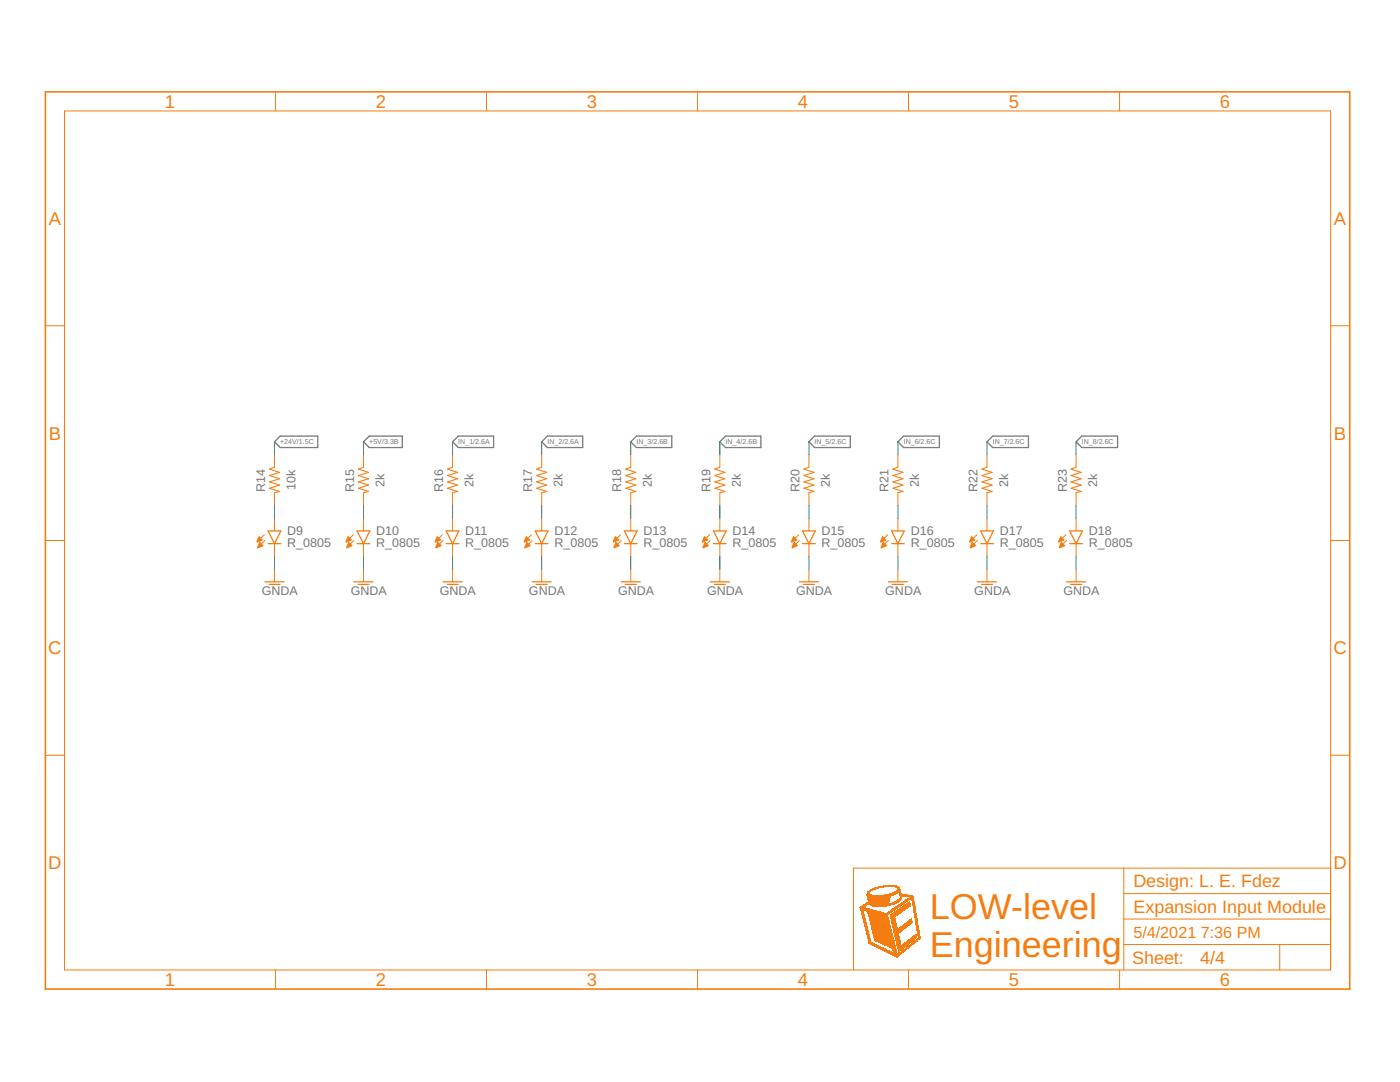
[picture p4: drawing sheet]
<svg xmlns="http://www.w3.org/2000/svg" width="279mm" height="216mm" viewBox="0 0 279 216" stroke-linecap="round" stroke-linejoin="round" font-family="sans-serif">
<defs><g id="words">
<g font-size="7.2" fill="#f57c10">
<text x="185.6" y="183.4">LOW-level</text>
<text x="185.6" y="191">Engineering</text>
</g>
<g font-size="3.7" fill="#f57c10">
<text x="32.9" y="21.5">1</text>
<text x="75" y="21.5">2</text>
<text x="117.1" y="21.5">3</text>
<text x="159.2" y="21.5">4</text>
<text x="201.4" y="21.5">5</text>
<text x="243.5" y="21.5">6</text>
<text x="9.7" y="44.9">A</text>
<text x="266.2" y="44.9">A</text>
<text x="9.7" y="87.7">B</text>
<text x="266.2" y="87.7">B</text>
<text x="9.6" y="130.6">C</text>
<text x="266.1" y="130.6">C</text>
<text x="9.6" y="173.4">D</text>
<text x="266.1" y="173.4">D</text>
<text x="32.9" y="196.7">1</text>
<text x="75" y="196.7">2</text>
<text x="117.1" y="196.7">3</text>
<text x="159.2" y="196.7">4</text>
<text x="201.4" y="196.7">5</text>
<text x="243.5" y="196.7">6</text>
</g>
<g font-size="3.6" fill="#f57c10">
<text x="226.2" y="177">Design: L. E. Fdez</text>
<text x="226.2" y="182.1">Expansion Input Module</text>
<text x="225.9" y="192.4">Sheet:</text>
<text x="239.5" y="192.3">4/4</text>
</g>
<g font-size="3.2" fill="#f57c10">
<text x="226.2" y="187.2">5/4/2021</text>
<text x="239.6" y="187.2">7:36 PM</text>
</g>
<g font-size="2.5" fill="#757575">
<text x="52.9" y="98.1" transform="rotate(-90 52.9 98.1)">R14</text>
<text x="59" y="97.8" transform="rotate(-90 59 97.8)">10k</text>
<text x="70.7" y="98.1" transform="rotate(-90 70.7 98.1)">R15</text>
<text x="76.7" y="97.1" transform="rotate(-90 76.7 97.1)">2k</text>
<text x="88.4" y="98.1" transform="rotate(-90 88.4 98.1)">R16</text>
<text x="94.5" y="97.1" transform="rotate(-90 94.5 97.1)">2k</text>
<text x="106.2" y="98.1" transform="rotate(-90 106.2 98.1)">R17</text>
<text x="112.3" y="97.1" transform="rotate(-90 112.3 97.1)">2k</text>
<text x="124" y="98.1" transform="rotate(-90 124 98.1)">R18</text>
<text x="130.1" y="97.1" transform="rotate(-90 130.1 97.1)">2k</text>
<text x="141.8" y="98.1" transform="rotate(-90 141.8 98.1)">R19</text>
<text x="147.8" y="97.1" transform="rotate(-90 147.8 97.1)">2k</text>
<text x="159.6" y="98.1" transform="rotate(-90 159.6 98.1)">R20</text>
<text x="165.6" y="97.1" transform="rotate(-90 165.6 97.1)">2k</text>
<text x="177.3" y="98.1" transform="rotate(-90 177.3 98.1)">R21</text>
<text x="183.4" y="97.1" transform="rotate(-90 183.4 97.1)">2k</text>
<text x="195.1" y="98.1" transform="rotate(-90 195.1 98.1)">R22</text>
<text x="201.2" y="97.1" transform="rotate(-90 201.2 97.1)">2k</text>
<text x="212.9" y="98.1" transform="rotate(-90 212.9 98.1)">R23</text>
<text x="218.9" y="97.1" transform="rotate(-90 218.9 97.1)">2k</text>
<text x="57.3" y="106.7">D9</text>
<text x="75.1" y="106.7">D10</text>
<text x="92.9" y="106.7">D11</text>
<text x="110.6" y="106.7">D12</text>
<text x="128.4" y="106.7">D13</text>
<text x="146.2" y="106.7">D14</text>
<text x="164" y="106.7">D15</text>
<text x="181.7" y="106.7">D16</text>
<text x="199.5" y="106.7">D17</text>
<text x="217.3" y="106.7">D18</text>
<text x="57.3" y="109.2">R_0805</text>
<text x="75.1" y="109.2">R_0805</text>
<text x="92.9" y="109.2">R_0805</text>
<text x="110.6" y="109.2">R_0805</text>
<text x="128.4" y="109.2">R_0805</text>
<text x="146.2" y="109.2">R_0805</text>
<text x="164" y="109.2">R_0805</text>
<text x="181.7" y="109.2">R_0805</text>
<text x="199.5" y="109.2">R_0805</text>
<text x="217.3" y="109.2">R_0805</text>
<text x="52.2" y="118.6">GNDA</text>
<text x="70" y="118.6">GNDA</text>
<text x="87.8" y="118.6">GNDA</text>
<text x="105.6" y="118.6">GNDA</text>
<text x="123.3" y="118.6">GNDA</text>
<text x="141.1" y="118.6">GNDA</text>
<text x="158.9" y="118.6">GNDA</text>
<text x="176.7" y="118.6">GNDA</text>
<text x="194.4" y="118.6">GNDA</text>
<text x="212.2" y="118.6">GNDA</text>
</g>
<g font-size="1.4" fill="#757575">
<text x="55.9" y="88.7">+24V/1.5C</text>
<text x="73.7" y="88.7">+5V/3.3B</text>
<text x="91.5" y="88.7">IN_1/2.6A</text>
<text x="109.2" y="88.7">IN_2/2.6A</text>
<text x="127" y="88.7">IN_3/2.6B</text>
<text x="144.8" y="88.7">IN_4/2.6B</text>
<text x="162.6" y="88.7">IN_5/2.6C</text>
<text x="180.3" y="88.7">IN_6/2.6C</text>
<text x="198.1" y="88.7">IN_7/2.6C</text>
<text x="215.9" y="88.7">IN_8/2.6C</text>
</g>
</g></defs>
<path d="M55.9 87h7.5v2.3h-7.5l-1.1-1.1zM73.7 87h6.6v2.3h-6.6l-1.2-1.1zM91.5 87h7v2.3h-7l-1.2-1.1zM109.2 87h7.1v2.3h-7.1l-1.1-1.1zM127 87h7.1v2.3h-7.1l-1.1-1.1zM144.8 87h7v2.3h-7l-1.1-1.1zM162.6 87h7.1v2.3h-7.1l-1.2-1.1zM179.2 88.2l1.1-1.2h7.2v2.3h-7.2zM197 88.2l1.1-1.2h7.2v2.3h-7.2zM214.8 88.2l1.1-1.2h7.1v2.3h-7.1z" fill="none" stroke="#757575" stroke-width=".25"/>
<g fill="#f57c10">
<path d="M178.9 191h.2z" fill-rule="evenodd"/>
<path d="M178.9 190.9l.2 .1z" fill-rule="evenodd"/>
<path d="M178.8 190.9h.4z" fill-rule="evenodd"/>
<path d="M178.8 190.9h.4z" fill-rule="evenodd"/>
<path d="M178.7 190.8l.6 .1z" fill-rule="evenodd"/>
<path d="M178.6 190.8h.7z" fill-rule="evenodd"/>
<path d="M178.5 190.8h.9z" fill-rule="evenodd"/>
<path d="M178.5 190.7l.9 .1z" fill-rule="evenodd"/>
<path d="M178.4 190.7h1.1z" fill-rule="evenodd"/>
<path d="M178.3 190.6l1.2 .1z" fill-rule="evenodd"/>
<path d="M178.2 190.6h1.4z" fill-rule="evenodd"/>
<path d="M178.1 190.6h1.5z" fill-rule="evenodd"/>
<path d="M178 190.5l1.6 .1z" fill-rule="evenodd"/>
<path d="M178 190.5h1.7z" fill-rule="evenodd"/>
<path d="M177.9 190.5h1.8z" fill-rule="evenodd"/>
<path d="M177.8 190.4l1.3 .1z" fill-rule="evenodd"/>
<path d="M179.2 190.4l.6 .1z" fill-rule="evenodd"/>
<path d="M177.8 190.4h1.3z" fill-rule="evenodd"/>
<path d="M179.2 190.4h.6z" fill-rule="evenodd"/>
<path d="M177.7 190.3l1.4 .1z" fill-rule="evenodd"/>
<path d="M179.3 190.3l.6 .1z" fill-rule="evenodd"/>
<path d="M177.6 190.3l1.5 .1z" fill-rule="evenodd"/>
<path d="M179.3 190.3l.6 .1z" fill-rule="evenodd"/>
<path d="M177.5 190.3h1.5z" fill-rule="evenodd"/>
<path d="M179.3 190.3h.7z" fill-rule="evenodd"/>
<path d="M177.4 190.2l1.6 .1z" fill-rule="evenodd"/>
<path d="M179.4 190.2l.6 .1z" fill-rule="evenodd"/>
<path d="M177.4 190.2h1.6z" fill-rule="evenodd"/>
<path d="M179.5 190.2h.6z" fill-rule="evenodd"/>
<path d="M177.3 190.1l1.7 .1z" fill-rule="evenodd"/>
<path d="M179.5 190.1l.6 .1z" fill-rule="evenodd"/>
<path d="M177.2 190.1l1.8 .1z" fill-rule="evenodd"/>
<path d="M179.5 190.1l.7 .1z" fill-rule="evenodd"/>
<path d="M177.1 190.1h1.9z" fill-rule="evenodd"/>
<path d="M179.6 190.1h.6z" fill-rule="evenodd"/>
<path d="M177.1 190l1.9 .1z" fill-rule="evenodd"/>
<path d="M179.7 190l.6 .1z" fill-rule="evenodd"/>
<path d="M177 190h1.2z" fill-rule="evenodd"/>
<path d="M178.2 190h.8z" fill-rule="evenodd"/>
<path d="M179.7 190h.6z" fill-rule="evenodd"/>
<path d="M176.9 189.9l1.2 .1z" fill-rule="evenodd"/>
<path d="M178.2 189.9l.8 .1z" fill-rule="evenodd"/>
<path d="M179.7 189.9l.6 .1z" fill-rule="evenodd"/>
<path d="M176.8 189.9l1.2 .1z" fill-rule="evenodd"/>
<path d="M178.2 189.9l.8 .1z" fill-rule="evenodd"/>
<path d="M179.3 189.9l.2 .1z" fill-rule="evenodd"/>
<path d="M179.8 189.9l.6 .1z" fill-rule="evenodd"/>
<path d="M176.7 189.9h1.2z" fill-rule="evenodd"/>
<path d="M178.2 189.9h.8z" fill-rule="evenodd"/>
<path d="M179.3 189.9h.2z" fill-rule="evenodd"/>
<path d="M179.9 189.9h.5z" fill-rule="evenodd"/>
<path d="M176.7 189.8l1.1 .1z" fill-rule="evenodd"/>
<path d="M178.2 189.8l.8 .1z" fill-rule="evenodd"/>
<path d="M179.3 189.8l.3 .1z" fill-rule="evenodd"/>
<path d="M179.9 189.8l.6 .1z" fill-rule="evenodd"/>
<path d="M176.6 189.8h1.1z" fill-rule="evenodd"/>
<path d="M178.2 189.8h.8z" fill-rule="evenodd"/>
<path d="M179.3 189.8h.3z" fill-rule="evenodd"/>
<path d="M179.9 189.8h.6z" fill-rule="evenodd"/>
<path d="M176.5 189.8h1.2z" fill-rule="evenodd"/>
<path d="M178.2 189.8h.7z" fill-rule="evenodd"/>
<path d="M179.3 189.8h.3z" fill-rule="evenodd"/>
<path d="M180 189.8h.6z" fill-rule="evenodd"/>
<path d="M176.4 189.7l1.1 .1z" fill-rule="evenodd"/>
<path d="M178.2 189.7l.7 .1z" fill-rule="evenodd"/>
<path d="M179.3 189.7l.4 .1z" fill-rule="evenodd"/>
<path d="M180 189.7l.6 .1z" fill-rule="evenodd"/>
<path d="M176.3 189.7h1.2z" fill-rule="evenodd"/>
<path d="M178.2 189.7h.7z" fill-rule="evenodd"/>
<path d="M179.3 189.7h.5z" fill-rule="evenodd"/>
<path d="M180.1 189.7h.6z" fill-rule="evenodd"/>
<path d="M176.3 189.7h1.1z" fill-rule="evenodd"/>
<path d="M178.2 189.7h.7z" fill-rule="evenodd"/>
<path d="M179.3 189.7h.5z" fill-rule="evenodd"/>
<path d="M180.1 189.7h.6z" fill-rule="evenodd"/>
<path d="M176.2 189.6l1.1 .1z" fill-rule="evenodd"/>
<path d="M178.1 189.6l.8 .1z" fill-rule="evenodd"/>
<path d="M179.3 189.6l.5 .1z" fill-rule="evenodd"/>
<path d="M180.1 189.6l.7 .1z" fill-rule="evenodd"/>
<path d="M176.1 189.6h1.1z" fill-rule="evenodd"/>
<path d="M178.1 189.6h.8z" fill-rule="evenodd"/>
<path d="M179.3 189.6h.6z" fill-rule="evenodd"/>
<path d="M180.2 189.6h.6z" fill-rule="evenodd"/>
<path d="M176 189.5l1.2 .1z" fill-rule="evenodd"/>
<path d="M178.1 189.5l.8 .1z" fill-rule="evenodd"/>
<path d="M179.2 189.5l.7 .1z" fill-rule="evenodd"/>
<path d="M180.3 189.5l.5 .1z" fill-rule="evenodd"/>
<path d="M176 189.5h1.1z" fill-rule="evenodd"/>
<path d="M178.1 189.5h.8z" fill-rule="evenodd"/>
<path d="M179.2 189.5h.8z" fill-rule="evenodd"/>
<path d="M180.3 189.5h.6z" fill-rule="evenodd"/>
<path d="M175.9 189.5h1.1z" fill-rule="evenodd"/>
<path d="M178.1 189.5h.7z" fill-rule="evenodd"/>
<path d="M179.2 189.5h.8z" fill-rule="evenodd"/>
<path d="M180.3 189.5h.6z" fill-rule="evenodd"/>
<path d="M175.8 189.4l1.1 .1z" fill-rule="evenodd"/>
<path d="M178.1 189.4l.7 .1z" fill-rule="evenodd"/>
<path d="M179.2 189.4l.9 .1z" fill-rule="evenodd"/>
<path d="M180.4 189.4l.6 .1z" fill-rule="evenodd"/>
<path d="M175.7 189.4h1.1z" fill-rule="evenodd"/>
<path d="M178.1 189.4h.7z" fill-rule="evenodd"/>
<path d="M179.2 189.4h.9z" fill-rule="evenodd"/>
<path d="M180.4 189.4h.6z" fill-rule="evenodd"/>
<path d="M175.6 189.4h1.1z" fill-rule="evenodd"/>
<path d="M178 189.4h.8z" fill-rule="evenodd"/>
<path d="M179.2 189.4h1z" fill-rule="evenodd"/>
<path d="M180.5 189.4h.6z" fill-rule="evenodd"/>
<path d="M175.6 189.3l1.1 .1z" fill-rule="evenodd"/>
<path d="M178.1 189.3l.7 .1z" fill-rule="evenodd"/>
<path d="M179.2 189.3l1 .1z" fill-rule="evenodd"/>
<path d="M180.5 189.3l.6 .1z" fill-rule="evenodd"/>
<path d="M175.5 189.3h1.1z" fill-rule="evenodd"/>
<path d="M178.1 189.3h.7z" fill-rule="evenodd"/>
<path d="M179.2 189.3h1.1z" fill-rule="evenodd"/>
<path d="M180.6 189.3h.6z" fill-rule="evenodd"/>
<path d="M175.4 189.2l1.1 .1z" fill-rule="evenodd"/>
<path d="M178 189.2l.8 .1z" fill-rule="evenodd"/>
<path d="M179.2 189.2l1.1 .1z" fill-rule="evenodd"/>
<path d="M180.6 189.2l.6 .1z" fill-rule="evenodd"/>
<path d="M175.3 189.2h1.1z" fill-rule="evenodd"/>
<path d="M178 189.2h.8z" fill-rule="evenodd"/>
<path d="M179.2 189.2h1.2z" fill-rule="evenodd"/>
<path d="M180.7 189.2h.6z" fill-rule="evenodd"/>
<path d="M175.3 189.2h1z" fill-rule="evenodd"/>
<path d="M177.9 189.2h.9z" fill-rule="evenodd"/>
<path d="M179.1 189.2h1.3z" fill-rule="evenodd"/>
<path d="M180.7 189.2h.6z" fill-rule="evenodd"/>
<path d="M175.2 189.1l1.1 .1z" fill-rule="evenodd"/>
<path d="M177.8 189.1l1 .1z" fill-rule="evenodd"/>
<path d="M179.1 189.1l1.3 .1z" fill-rule="evenodd"/>
<path d="M180.8 189.1l.6 .1z" fill-rule="evenodd"/>
<path d="M175.1 189.1h1.1z" fill-rule="evenodd"/>
<path d="M177.8 189.1h1z" fill-rule="evenodd"/>
<path d="M179.2 189.1h1.3z" fill-rule="evenodd"/>
<path d="M180.8 189.1h.6z" fill-rule="evenodd"/>
<path d="M175 189l1.1 .1z" fill-rule="evenodd"/>
<path d="M177.7 189l1.1 .1z" fill-rule="evenodd"/>
<path d="M179.1 189l1.5 .1z" fill-rule="evenodd"/>
<path d="M180.9 189l.6 .1z" fill-rule="evenodd"/>
<path d="M175 189l1 .1z" fill-rule="evenodd"/>
<path d="M177.6 189l1.1 .1z" fill-rule="evenodd"/>
<path d="M179.1 189l1.5 .1z" fill-rule="evenodd"/>
<path d="M180.9 189l.6 .1z" fill-rule="evenodd"/>
<path d="M174.9 189h1z" fill-rule="evenodd"/>
<path d="M177.5 189h1.2z" fill-rule="evenodd"/>
<path d="M179.1 189h1.5z" fill-rule="evenodd"/>
<path d="M181 189h.5z" fill-rule="evenodd"/>
<path d="M174.8 188.9l1 .1z" fill-rule="evenodd"/>
<path d="M177.4 188.9l1.3 .1z" fill-rule="evenodd"/>
<path d="M179.1 188.9l1.6 .1z" fill-rule="evenodd"/>
<path d="M181 188.9l.6 .1z" fill-rule="evenodd"/>
<path d="M174.7 188.9h1z" fill-rule="evenodd"/>
<path d="M177.4 188.9h1.3z" fill-rule="evenodd"/>
<path d="M179.1 188.9h1.7z" fill-rule="evenodd"/>
<path d="M181.1 188.9h.6z" fill-rule="evenodd"/>
<path d="M174.7 188.8l1 .1z" fill-rule="evenodd"/>
<path d="M177.2 188.8l1.5 .1z" fill-rule="evenodd"/>
<path d="M179.1 188.8l1.7 .1z" fill-rule="evenodd"/>
<path d="M181.1 188.8l.6 .1z" fill-rule="evenodd"/>
<path d="M174.6 188.8l1 .1z" fill-rule="evenodd"/>
<path d="M177.2 188.8l1.5 .1z" fill-rule="evenodd"/>
<path d="M179.1 188.8l1.7 .1z" fill-rule="evenodd"/>
<path d="M181.1 188.8l.6 .1z" fill-rule="evenodd"/>
<path d="M174.5 188.8h1z" fill-rule="evenodd"/>
<path d="M177.1 188.8h1.6z" fill-rule="evenodd"/>
<path d="M179.1 188.8h1.7z" fill-rule="evenodd"/>
<path d="M181.2 188.8h.6z" fill-rule="evenodd"/>
<path d="M174.4 188.7l1.1 .1z" fill-rule="evenodd"/>
<path d="M177 188.7l1.7 .1z" fill-rule="evenodd"/>
<path d="M179 188.7l1.9 .1z" fill-rule="evenodd"/>
<path d="M181.3 188.7l.5 .1z" fill-rule="evenodd"/>
<path d="M174.3 188.7h1z" fill-rule="evenodd"/>
<path d="M177 188.7h1.6z" fill-rule="evenodd"/>
<path d="M179 188.7h2z" fill-rule="evenodd"/>
<path d="M181.3 188.7h.6z" fill-rule="evenodd"/>
<path d="M174.3 188.7h1z" fill-rule="evenodd"/>
<path d="M176.8 188.7h1.8z" fill-rule="evenodd"/>
<path d="M179 188.7h2z" fill-rule="evenodd"/>
<path d="M181.3 188.7h.6z" fill-rule="evenodd"/>
<path d="M174.2 188.6l1 .1z" fill-rule="evenodd"/>
<path d="M176.7 188.6l1.9 .1z" fill-rule="evenodd"/>
<path d="M179 188.6l.8 .1z" fill-rule="evenodd"/>
<path d="M179.9 188.6l1.2 .1z" fill-rule="evenodd"/>
<path d="M181.4 188.6l.6 .1z" fill-rule="evenodd"/>
<path d="M174.1 188.6h1z" fill-rule="evenodd"/>
<path d="M176.7 188.6h2z" fill-rule="evenodd"/>
<path d="M179 188.6h.8z" fill-rule="evenodd"/>
<path d="M179.9 188.6h1.2z" fill-rule="evenodd"/>
<path d="M181.4 188.6h.6z" fill-rule="evenodd"/>
<path d="M174.1 188.6h.9z" fill-rule="evenodd"/>
</g>
<g fill="#f57c10">
<path d="M178.9 191h.2zM178.9 191h.2z"/>
<path d="M178.9 190.9l.2 .1zM178.9 190.9l.2 .1z"/>
<path d="M178.8 190.9h.4zM178.8 190.9h.4z"/>
<path d="M178.8 190.9h.4zM178.8 190.9h.4z"/>
<path d="M178.7 190.8l.6 .1zM178.7 190.8l.6 .1z"/>
<path d="M178.6 190.8h.7zM178.6 190.8h.7z"/>
<path d="M178.5 190.8h.9zM178.5 190.8h.9z"/>
<path d="M178.5 190.7l.9 .1zM178.5 190.7l.9 .1z"/>
<path d="M178.3 190.7h1.2zM178.4 190.7h1.1z"/>
<path d="M178.3 190.6l1.2 .1zM178.3 190.6l1.2 .1z"/>
<path d="M178.2 190.6h1.4zM178.2 190.6h1.4z"/>
<path d="M178.1 190.6h1.5zM178.1 190.6h1.5z"/>
<path d="M178 190.5l1.6 .1zM178 190.5l1.6 .1z"/>
<path d="M178 190.5h1.7zM178 190.5h1.7z"/>
<path d="M177.9 190.5h1.8zM177.9 190.5h1.8z"/>
<path d="M177.8 190.4l1.3 .1zM177.8 190.4l1.3 .1z"/>
<path d="M179.2 190.4l.6 .1zM179.2 190.4l.6 .1z"/>
<path d="M177.8 190.4h1.3zM177.8 190.4h1.3z"/>
<path d="M179.2 190.4h.6zM179.2 190.4h.6z"/>
<path d="M177.7 190.3l1.4 .1zM177.7 190.3l1.4 .1z"/>
<path d="M179.3 190.3l.6 .1zM179.3 190.3l.6 .1z"/>
<path d="M177.6 190.3l1.5 .1zM177.6 190.3l1.5 .1z"/>
<path d="M179.3 190.3l.6 .1zM179.3 190.3l.6 .1z"/>
<path d="M177.5 190.3h1.5zM177.5 190.3h1.5z"/>
<path d="M179.3 190.3h.7zM179.3 190.3h.7z"/>
<path d="M177.4 190.2l1.6 .1zM177.4 190.2l1.6 .1z"/>
<path d="M179.4 190.2l.6 .1zM179.4 190.2l.6 .1z"/>
<path d="M177.4 190.2h1.6zM177.4 190.2h1.6z"/>
<path d="M179.5 190.2h.6zM179.5 190.2h.6z"/>
<path d="M177.3 190.1l1.7 .1zM177.3 190.1l1.7 .1z"/>
<path d="M179.5 190.1l.6 .1zM179.5 190.1l.6 .1z"/>
<path d="M177.2 190.1l1.8 .1zM177.2 190.1l1.8 .1z"/>
<path d="M179.5 190.1l.7 .1zM179.5 190.1l.7 .1z"/>
<path d="M177.1 190.1h1.9zM177.1 190.1h1.9z"/>
<path d="M179.6 190.1h.6zM179.6 190.1h.6z"/>
<path d="M177.1 190l1.9 .1zM177.1 190l1.9 .1z"/>
<path d="M179.7 190l.6 .1zM179.7 190l.6 .1z"/>
<path d="M177 190h1.2zM177 190h1.2z"/>
<path d="M178.2 190h.8zM178.2 190h.8z"/>
<path d="M179.7 190h.6zM179.7 190h.6z"/>
<path d="M176.9 189.9l1.2 .1zM176.9 189.9l1.2 .1z"/>
<path d="M178.2 189.9l.8 .1zM178.2 189.9l.8 .1z"/>
<path d="M179.7 189.9l.6 .1zM179.7 189.9l.6 .1z"/>
<path d="M176.8 189.9l1.2 .1zM176.8 189.9l1.2 .1z"/>
<path d="M178.2 189.9l.8 .1zM178.2 189.9l.8 .1z"/>
<path d="M179.3 189.9l.2 .1zM179.3 189.9l.2 .1z"/>
<path d="M179.8 189.9l.6 .1zM179.8 189.9l.6 .1z"/>
<path d="M176.7 189.9h1.2zM176.7 189.9h1.2z"/>
<path d="M178.2 189.9h.8zM178.2 189.9h.8z"/>
<path d="M179.3 189.9h.2zM179.3 189.9h.2z"/>
<path d="M179.9 189.9h.5zM179.9 189.9h.5z"/>
<path d="M176.7 189.8l1.1 .1zM176.7 189.8l1.1 .1z"/>
<path d="M178.2 189.8l.8 .1zM178.2 189.8l.8 .1z"/>
<path d="M179.3 189.8l.3 .1zM179.3 189.8l.3 .1z"/>
<path d="M179.9 189.8l.6 .1zM179.9 189.8l.6 .1z"/>
<path d="M176.6 189.8h1.1zM176.6 189.8h1.1z"/>
<path d="M178.2 189.8h.8zM178.2 189.8h.8z"/>
<path d="M179.3 189.8h.3zM179.3 189.8h.3z"/>
<path d="M179.9 189.8h.6zM179.9 189.8h.6z"/>
<path d="M176.5 189.8h1.2zM176.5 189.8h1.2z"/>
<path d="M178.2 189.8h.7zM178.2 189.8h.7z"/>
<path d="M179.3 189.8h.3zM179.3 189.8h.3z"/>
<path d="M180 189.8h.6zM180 189.8h.6z"/>
<path d="M176.4 189.7l1.1 .1zM176.4 189.7l1.1 .1z"/>
<path d="M178.2 189.7l.7 .1zM178.2 189.7l.7 .1z"/>
<path d="M179.3 189.7l.4 .1zM179.3 189.7l.4 .1z"/>
<path d="M180 189.7l.6 .1zM180 189.7l.6 .1z"/>
<path d="M176.3 189.7h1.2zM176.3 189.7h1.2z"/>
<path d="M178.2 189.7h.7zM178.2 189.7h.7z"/>
<path d="M179.3 189.7h.5zM179.3 189.7h.5z"/>
<path d="M180.1 189.7h.6zM180.1 189.7h.6z"/>
<path d="M176.3 189.7h1.1zM176.3 189.7h1.1z"/>
<path d="M178.2 189.7h.7zM178.2 189.7h.7z"/>
<path d="M179.3 189.7h.5zM179.3 189.7h.5z"/>
<path d="M180.1 189.7h.6zM180.1 189.7h.6z"/>
<path d="M176.2 189.6l1.1 .1zM176.2 189.6l1.1 .1z"/>
<path d="M178.1 189.6l.8 .1zM178.1 189.6l.8 .1z"/>
<path d="M179.3 189.6l.5 .1zM179.3 189.6l.5 .1z"/>
<path d="M180.1 189.6l.7 .1zM180.1 189.6l.7 .1z"/>
<path d="M176.1 189.6h1.2zM176.1 189.6h1.1z"/>
<path d="M178.1 189.6h.8zM178.1 189.6h.8z"/>
<path d="M179.3 189.6h.6zM179.3 189.6h.6z"/>
<path d="M180.2 189.6h.6zM180.2 189.6h.6z"/>
<path d="M176 189.5l1.2 .1zM176 189.5l1.2 .1z"/>
<path d="M178.1 189.5l.8 .1zM178.1 189.5l.8 .1z"/>
<path d="M179.2 189.5l.7 .1zM179.2 189.5l.7 .1z"/>
<path d="M180.3 189.5l.5 .1zM180.3 189.5l.5 .1z"/>
<path d="M176 189.5h1.1zM176 189.5h1.1z"/>
<path d="M178.1 189.5h.8zM178.1 189.5h.8z"/>
<path d="M179.2 189.5h.8zM179.2 189.5h.8z"/>
<path d="M180.3 189.5h.6zM180.3 189.5h.6z"/>
<path d="M175.9 189.5h1.1zM175.9 189.5h1.1z"/>
<path d="M178.1 189.5h.7zM178.1 189.5h.7z"/>
<path d="M179.2 189.5h.8zM179.2 189.5h.8z"/>
<path d="M180.3 189.5h.6zM180.3 189.5h.6z"/>
<path d="M175.8 189.4l1.1 .1zM175.8 189.4l1.1 .1z"/>
<path d="M178.1 189.4l.7 .1zM178.1 189.4l.7 .1z"/>
<path d="M179.2 189.4l.9 .1zM179.2 189.4l.9 .1z"/>
<path d="M180.4 189.4l.6 .1zM180.4 189.4l.6 .1z"/>
<path d="M175.7 189.4h1.1zM175.7 189.4h1.1z"/>
<path d="M178.1 189.4h.7zM178.1 189.4h.7z"/>
<path d="M179.2 189.4h.9zM179.2 189.4h.9z"/>
<path d="M180.4 189.4h.6zM180.4 189.4h.6z"/>
<path d="M175.6 189.4h1.1zM175.6 189.4h1.1z"/>
<path d="M178 189.4h.8zM178 189.4h.8z"/>
<path d="M179.2 189.4h1zM179.2 189.4h1z"/>
<path d="M180.5 189.4h.6zM180.5 189.4h.6z"/>
<path d="M175.6 189.3l1.1 .1zM175.6 189.3l1.1 .1z"/>
<path d="M178.1 189.3l.7 .1zM178.1 189.3l.7 .1z"/>
<path d="M179.2 189.3l1 .1zM179.2 189.3l1 .1z"/>
<path d="M180.5 189.3l.6 .1zM180.5 189.3l.6 .1z"/>
<path d="M175.5 189.3h1.1zM175.5 189.3h1.1z"/>
<path d="M178.1 189.3h.7zM178.1 189.3h.7z"/>
<path d="M179.2 189.3h1.1zM179.2 189.3h1.1z"/>
<path d="M180.6 189.3h.6zM180.6 189.3h.6z"/>
<path d="M175.4 189.2l1.1 .1zM175.4 189.2l1.1 .1z"/>
<path d="M178 189.2l.8 .1zM178 189.2l.8 .1z"/>
<path d="M179.2 189.2l1.1 .1zM179.2 189.2l1.1 .1z"/>
<path d="M180.6 189.2l.6 .1zM180.6 189.2l.6 .1z"/>
<path d="M175.3 189.2h1.1zM175.3 189.2h1.1z"/>
<path d="M178 189.2h.8zM178 189.2h.8z"/>
<path d="M179.2 189.2h1.2zM179.2 189.2h1.2z"/>
<path d="M180.7 189.2h.6zM180.7 189.2h.6z"/>
<path d="M175.3 189.2h1zM175.3 189.2h1z"/>
<path d="M177.9 189.2h.9zM177.9 189.2h.9z"/>
<path d="M179.1 189.2h1.3zM179.1 189.2h1.3z"/>
<path d="M180.7 189.2h.6zM180.7 189.2h.6z"/>
<path d="M175.2 189.1l1.1 .1zM175.2 189.1l1.1 .1z"/>
<path d="M177.8 189.1l1 .1zM177.8 189.1l1 .1z"/>
<path d="M179.1 189.1l1.3 .1zM179.1 189.1l1.3 .1z"/>
<path d="M180.8 189.1l.6 .1zM180.8 189.1l.6 .1z"/>
<path d="M175.1 189.1h1.1zM175.1 189.1h1.1z"/>
<path d="M177.8 189.1h1zM177.8 189.1h1z"/>
<path d="M179.2 189.1h1.3zM179.2 189.1h1.3z"/>
<path d="M180.8 189.1h.6zM180.8 189.1h.6z"/>
<path d="M175 189l1.1 .1zM175 189l1.1 .1z"/>
<path d="M177.7 189l1.1 .1zM177.7 189l1.1 .1z"/>
<path d="M179.1 189l1.5 .1zM179.1 189l1.5 .1z"/>
<path d="M180.9 189l.6 .1zM180.9 189l.6 .1z"/>
<path d="M175 189l1 .1zM175 189l1 .1z"/>
<path d="M177.6 189l1.1 .1zM177.6 189l1.1 .1z"/>
<path d="M179.1 189l1.5 .1zM179.1 189l1.5 .1z"/>
<path d="M180.9 189l.6 .1zM180.9 189l.6 .1z"/>
<path d="M174.9 189h1zM174.9 189h1z"/>
<path d="M177.5 189h1.2zM177.5 189h1.2z"/>
<path d="M179.1 189h1.5zM179.1 189h1.5z"/>
<path d="M181 189h.5zM181 189h.5z"/>
<path d="M174.8 188.9l1 .1zM174.8 188.9l1 .1z"/>
<path d="M177.4 188.9l1.3 .1zM177.4 188.9l1.3 .1z"/>
<path d="M179.1 188.9l1.6 .1zM179.1 188.9l1.6 .1z"/>
<path d="M181 188.9l.6 .1zM181 188.9l.6 .1z"/>
<path d="M174.7 188.9h1zM174.7 188.9h1z"/>
<path d="M177.4 188.9h1.3zM177.4 188.9h1.3z"/>
<path d="M179.1 188.9h1.7zM179.1 188.9h1.7z"/>
<path d="M181.1 188.9h.6zM181.1 188.9h.6z"/>
<path d="M174.7 188.8l1 .1zM174.7 188.8l1 .1z"/>
<path d="M177.2 188.8l1.5 .1zM177.2 188.8l1.5 .1z"/>
<path d="M179.1 188.8l1.7 .1zM179.1 188.8l1.7 .1z"/>
<path d="M181.1 188.8l.6 .1zM181.1 188.8l.6 .1z"/>
<path d="M174.6 188.8l1 .1zM174.6 188.8l1 .1z"/>
<path d="M177.2 188.8l1.5 .1zM177.2 188.8l1.5 .1z"/>
<path d="M179.1 188.8l1.7 .1zM179.1 188.8l1.7 .1z"/>
<path d="M181.1 188.8l.6 .1zM181.1 188.8l.6 .1z"/>
<path d="M174.5 188.8h1zM174.5 188.8h1z"/>
<path d="M177.1 188.8h1.6zM177.1 188.8h1.6z"/>
<path d="M179.1 188.8h1.7zM179.1 188.8h1.7z"/>
<path d="M181.2 188.8h.6zM181.2 188.8h.6z"/>
<path d="M174.4 188.7l1.1 .1zM174.4 188.7l1.1 .1z"/>
<path d="M177 188.7l1.7 .1zM177 188.7l1.7 .1z"/>
<path d="M179 188.7l1.9 .1zM179 188.7l1.9 .1z"/>
<path d="M181.2 188.7l.6 .1zM181.3 188.7l.5 .1z"/>
<path d="M174.3 188.7h1zM174.3 188.7h1z"/>
<path d="M177 188.7h1.6zM177 188.7h1.6z"/>
<path d="M179 188.7h2zM179 188.7h2z"/>
<path d="M181.3 188.7h.6zM181.3 188.7h.6z"/>
<path d="M174.3 188.7h1zM174.3 188.7h1z"/>
<path d="M176.8 188.7h1.8zM176.8 188.7h1.8z"/>
<path d="M179 188.7h2zM179 188.7h2z"/>
<path d="M181.3 188.7h.6zM181.3 188.7h.6z"/>
<path d="M174.2 188.6l1 .1zM174.2 188.6l1 .1z"/>
<path d="M176.7 188.6l1.9 .1zM176.7 188.6l1.9 .1z"/>
<path d="M179 188.6l.8 .1zM179 188.6l.8 .1z"/>
<path d="M179.9 188.6l1.2 .1zM179.9 188.6l1.2 .1z"/>
<path d="M181.4 188.6l.6 .1zM181.4 188.6l.6 .1z"/>
<path d="M174.1 188.6h1zM174.1 188.6h1z"/>
<path d="M176.7 188.6h2zM176.7 188.6h2z"/>
<path d="M179 188.6h.8zM179 188.6h.8z"/>
<path d="M179.9 188.6h1.2zM179.9 188.6h1.2z"/>
<path d="M181.4 188.6h.6zM181.4 188.6h.6z"/>
<path d="M174.1 188.6h.9zM174.1 188.6h.9z"/>
</g>
<path d="M176.6 188.6h2" fill="none" stroke="#f57c10" stroke-width=".2"/>
<g fill="#f57c10">
<path d="M176.6 188.6h2zM176.6 188.6h2z"/>
<path d="M179 188.6h.8zM179 188.6h.8z"/>
<path d="M180 188.6h1.2zM180 188.6h1.2z"/>
<path d="M181.5 188.6h.6zM181.5 188.6h.6z"/>
<path d="M174 188.5l.9 .1zM174 188.5l.9 .1z"/>
</g>
<g fill="#f57c10">
<path d="M179 188.6h.8z" fill-rule="evenodd"/>
<path d="M180 188.6h1.2z" fill-rule="evenodd"/>
<path d="M181.5 188.6h.6z" fill-rule="evenodd"/>
<path d="M174 188.5l.9 .1z" fill-rule="evenodd"/>
</g>
<path d="M176.5 188.5h2.1" fill="none" stroke="#f57c10" stroke-width=".2"/>
<g fill="#f57c10">
<path d="M176.5 188.5l2.1 .1zM176.5 188.5l2.1 .1z"/>
<path d="M179 188.5l.8 .1zM179 188.5l.8 .1z"/>
<path d="M180 188.5l1.2 .1zM180 188.5l1.2 .1z"/>
<path d="M181.5 188.5l.6 .1zM181.5 188.5l.6 .1z"/>
<path d="M173.9 188.5h1zM173.9 188.5h1z"/>
</g>
<g fill="#f57c10">
<path d="M179 188.5l.8 .1z" fill-rule="evenodd"/>
<path d="M180 188.5l1.2 .1z" fill-rule="evenodd"/>
<path d="M181.5 188.5l.6 .1z" fill-rule="evenodd"/>
<path d="M173.9 188.5h1z" fill-rule="evenodd"/>
</g>
<path d="M176.4 188.5h2.2" fill="none" stroke="#f57c10" stroke-width=".2"/>
<g fill="#f57c10">
<path d="M176.4 188.5h2.2zM176.4 188.5h2.2z"/>
<path d="M179 188.5h.8zM179 188.5h.8z"/>
<path d="M180.1 188.5h1.2zM180.1 188.5h1.2z"/>
<path d="M181.6 188.5h.6zM181.6 188.5h.6z"/>
<path d="M173.8 188.4l1 .1zM173.8 188.4l1 .1z"/>
</g>
<g fill="#f57c10">
<path d="M179 188.5h.8z" fill-rule="evenodd"/>
<path d="M180.1 188.5h1.2z" fill-rule="evenodd"/>
<path d="M181.6 188.5h.6z" fill-rule="evenodd"/>
<path d="M173.8 188.4l1 .1z" fill-rule="evenodd"/>
</g>
<path d="M176.3 188.5h2.3" fill="none" stroke="#f57c10" stroke-width=".2"/>
<g fill="#f57c10">
<path d="M176.3 188.4l2.3 .1zM176.3 188.4l2.3 .1z"/>
<path d="M179 188.4l.8 .1zM179 188.4l.8 .1z"/>
<path d="M180.1 188.4l1.2 .1zM180.1 188.4l1.2 .1z"/>
<path d="M181.6 188.4l.6 .1zM181.6 188.4l.6 .1z"/>
<path d="M173.8 188.4h.9zM173.8 188.4h.9z"/>
</g>
<g fill="#f57c10">
<path d="M179 188.4l.8 .1z" fill-rule="evenodd"/>
<path d="M180.1 188.4l1.2 .1z" fill-rule="evenodd"/>
<path d="M181.6 188.4l.6 .1z" fill-rule="evenodd"/>
<path d="M173.8 188.4h.9z" fill-rule="evenodd"/>
</g>
<path d="M176.2 188.4h2.4" fill="none" stroke="#f57c10" stroke-width=".2"/>
<g fill="#f57c10">
<path d="M176.2 188.4h2.4zM176.2 188.4h2.4z"/>
<path d="M179 188.4h.8zM179 188.4h.8z"/>
<path d="M180.2 188.4h1.2zM180.2 188.4h1.2z"/>
<path d="M181.7 188.4h.6zM181.7 188.4h.6z"/>
<path d="M173.7 188.4h.9zM173.7 188.4h.9z"/>
</g>
<g fill="#f57c10">
<path d="M179 188.4h.8z" fill-rule="evenodd"/>
<path d="M180.2 188.4h1.2z" fill-rule="evenodd"/>
<path d="M181.7 188.4h.6z" fill-rule="evenodd"/>
<path d="M173.7 188.4h.9z" fill-rule="evenodd"/>
</g>
<path d="M176.1 188.4h2.5" fill="none" stroke="#f57c10" stroke-width=".2"/>
<g fill="#f57c10">
<path d="M176.1 188.4h2.5zM176.1 188.4h2.5z"/>
<path d="M179 188.4h.8zM179 188.4h.8z"/>
<path d="M180.3 188.4h1.1zM180.3 188.4h1.1z"/>
<path d="M181.7 188.4h.6zM181.7 188.4h.6z"/>
<path d="M173.6 188.3l.9 .1zM173.6 188.3l.9 .1z"/>
</g>
<g fill="#f57c10">
<path d="M179 188.4h.8z" fill-rule="evenodd"/>
<path d="M180.3 188.4h1.1z" fill-rule="evenodd"/>
<path d="M181.7 188.4h.6z" fill-rule="evenodd"/>
<path d="M173.6 188.3l.9 .1z" fill-rule="evenodd"/>
</g>
<path d="M176.1 188.3h2.5" fill="none" stroke="#f57c10" stroke-width=".2"/>
<g fill="#f57c10">
<path d="M176.1 188.3l2.5 .1zM176.1 188.3l2.5 .1z"/>
<path d="M179 188.3l.8 .1zM179 188.3l.8 .1z"/>
<path d="M180.3 188.3l1.1 .1zM180.3 188.3l1.1 .1z"/>
<path d="M181.8 188.3l.6 .1zM181.8 188.3l.6 .1z"/>
<path d="M173.5 188.3h1zM173.5 188.3h1z"/>
</g>
<g fill="#f57c10">
<path d="M179 188.3l.8 .1z" fill-rule="evenodd"/>
<path d="M180.3 188.3l1.1 .1z" fill-rule="evenodd"/>
<path d="M181.8 188.3l.6 .1z" fill-rule="evenodd"/>
<path d="M173.5 188.3h1z" fill-rule="evenodd"/>
</g>
<path d="M176 188.3h2.6" fill="none" stroke="#f57c10" stroke-width=".2"/>
<g fill="#f57c10">
<path d="M176 188.3h2.6zM176 188.3h2.6z"/>
<path d="M179 188.3h.8zM179 188.3h.8z"/>
<path d="M180.3 188.3h1.2zM180.3 188.3h1.2z"/>
<path d="M181.8 188.3h.6zM181.8 188.3h.6z"/>
<path d="M173.4 188.3h1zM173.4 188.3h1z"/>
</g>
<g fill="#f57c10">
<path d="M179 188.3h.8z" fill-rule="evenodd"/>
<path d="M180.3 188.3h1.2z" fill-rule="evenodd"/>
<path d="M181.8 188.3h.6z" fill-rule="evenodd"/>
<path d="M173.4 188.3h1z" fill-rule="evenodd"/>
</g>
<path d="M175.9 188.3h2.6" fill="none" stroke="#f57c10" stroke-width=".2"/>
<g fill="#f57c10">
<path d="M175.9 188.3h2.6zM175.9 188.3h2.6z"/>
<path d="M178.9 188.3h.9zM178.9 188.3h.9z"/>
<path d="M180.4 188.3h1.1zM180.4 188.3h1.1z"/>
<path d="M181.9 188.3h.6zM181.9 188.3h.6z"/>
<path d="M173.4 188.2l.9 .1zM173.4 188.2l.9 .1z"/>
</g>
<g fill="#f57c10">
<path d="M178.9 188.3h.9z" fill-rule="evenodd"/>
<path d="M180.4 188.3h1.1z" fill-rule="evenodd"/>
<path d="M181.9 188.3h.6z" fill-rule="evenodd"/>
<path d="M173.4 188.2l.9 .1z" fill-rule="evenodd"/>
</g>
<path d="M175.8 188.2h2.7" fill="none" stroke="#f57c10" stroke-width=".2"/>
<g fill="#f57c10">
<path d="M175.8 188.2l2.7 .1zM175.8 188.2l2.7 .1z"/>
<path d="M178.9 188.2l.8 .1zM178.9 188.2l.8 .1z"/>
<path d="M180.4 188.2l1.2 .1zM180.4 188.2l1.2 .1z"/>
<path d="M181.9 188.2l.6 .1zM181.9 188.2l.6 .1z"/>
<path d="M173.4 188.2h.8zM173.4 188.2h.8z"/>
</g>
<g fill="#f57c10">
<path d="M178.9 188.2l.8 .1z" fill-rule="evenodd"/>
<path d="M180.4 188.2l1.2 .1z" fill-rule="evenodd"/>
<path d="M181.9 188.2l.6 .1z" fill-rule="evenodd"/>
<path d="M173.4 188.2h.8z" fill-rule="evenodd"/>
</g>
<path d="M175.7 188.2h2.8" fill="none" stroke="#f57c10" stroke-width=".2"/>
<g fill="#f57c10">
<path d="M175.7 188.2h2.8zM175.7 188.2h2.8z"/>
<path d="M178.9 188.2h.8zM178.9 188.2h.8z"/>
<path d="M180.5 188.2h1.1zM180.5 188.2h1.1z"/>
<path d="M181.9 188.2h.6zM181.9 188.2h.6z"/>
<path d="M173.4 188.1l.7 .1zM173.4 188.1l.7 .1z"/>
</g>
<g fill="#f57c10">
<path d="M178.9 188.2h.8z" fill-rule="evenodd"/>
<path d="M180.5 188.2h1.1z" fill-rule="evenodd"/>
<path d="M181.9 188.2h.6z" fill-rule="evenodd"/>
<path d="M173.4 188.1l.7 .1z" fill-rule="evenodd"/>
</g>
<path d="M175.7 188.2h2.8" fill="none" stroke="#f57c10" stroke-width=".2"/>
<g fill="#f57c10">
<path d="M175.7 188.1l2.8 .1zM175.7 188.1l2.8 .1z"/>
<path d="M178.9 188.1l.8 .1zM178.9 188.1l.8 .1z"/>
<path d="M180.5 188.1l1.2 .1zM180.5 188.1l1.2 .1z"/>
<path d="M182 188.1l.6 .1zM182 188.1l.6 .1z"/>
<path d="M173.4 188.1h.6zM173.4 188.1h.6z"/>
</g>
<g fill="#f57c10">
<path d="M178.9 188.1l.8 .1z" fill-rule="evenodd"/>
<path d="M180.5 188.1l1.2 .1z" fill-rule="evenodd"/>
<path d="M182 188.1l.6 .1z" fill-rule="evenodd"/>
<path d="M173.4 188.1h.6z" fill-rule="evenodd"/>
</g>
<path d="M175.6 188.1h2.9" fill="none" stroke="#f57c10" stroke-width=".2"/>
<g fill="#f57c10">
<path d="M175.6 188.1h2.9zM175.6 188.1h2.9z"/>
<path d="M178.9 188.1h.8zM178.9 188.1h.8z"/>
<path d="M180.6 188.1h1.1zM180.6 188.1h1.1z"/>
<path d="M182.1 188.1h.5zM182.1 188.1h.5z"/>
<path d="M173.4 188.1h.5zM173.4 188.1h.5z"/>
</g>
<g fill="#f57c10">
<path d="M178.9 188.1h.8z" fill-rule="evenodd"/>
<path d="M180.6 188.1h1.1z" fill-rule="evenodd"/>
<path d="M182.1 188.1h.5z" fill-rule="evenodd"/>
<path d="M173.4 188.1h.5z" fill-rule="evenodd"/>
</g>
<path d="M175.5 188.1h3" fill="none" stroke="#f57c10" stroke-width=".2"/>
<g fill="#f57c10">
<path d="M175.4 188.1h3.1zM175.5 188.1h3z"/>
<path d="M178.9 188.1h.8zM178.9 188.1h.8z"/>
<path d="M180.6 188.1h1.2zM180.6 188.1h1.2z"/>
<path d="M182.1 188.1h.6zM182.1 188.1h.6z"/>
<path d="M173.4 188l.5 .1zM173.4 188l.5 .1z"/>
</g>
<g fill="#f57c10">
<path d="M178.9 188.1h.8z" fill-rule="evenodd"/>
<path d="M180.6 188.1h1.2z" fill-rule="evenodd"/>
<path d="M182.1 188.1h.6z" fill-rule="evenodd"/>
<path d="M173.4 188l.5 .1z" fill-rule="evenodd"/>
</g>
<path d="M175.4 188h3.1" fill="none" stroke="#f57c10" stroke-width=".2"/>
<g fill="#f57c10">
<path d="M175.4 188l3.1 .1zM175.4 188l3.1 .1z"/>
<path d="M178.9 188l.8 .1zM178.9 188l.8 .1z"/>
<path d="M180.7 188l1.1 .1zM180.7 188l1.1 .1z"/>
<path d="M182.1 188l.6 .1zM182.1 188l.6 .1z"/>
<path d="M173.4 188h.5zM173.4 188h.5z"/>
</g>
<g fill="#f57c10">
<path d="M178.9 188l.8 .1z" fill-rule="evenodd"/>
<path d="M180.7 188l1.1 .1z" fill-rule="evenodd"/>
<path d="M182.1 188l.6 .1z" fill-rule="evenodd"/>
<path d="M173.4 188h.5z" fill-rule="evenodd"/>
</g>
<path d="M175.3 188h3.2" fill="none" stroke="#f57c10" stroke-width=".2"/>
<g fill="#f57c10">
<path d="M175.3 188h3.2zM175.3 188h3.2z"/>
<path d="M178.9 188h.8zM178.9 188h.8z"/>
<path d="M180.7 188h1.2zM180.7 188h1.2z"/>
<path d="M182.2 188h.6zM182.2 188h.6z"/>
<path d="M173.4 187.9l.5 .1zM173.4 187.9l.5 .1z"/>
</g>
<g fill="#f57c10">
<path d="M178.9 188h.8z" fill-rule="evenodd"/>
<path d="M180.7 188h1.2z" fill-rule="evenodd"/>
<path d="M182.2 188h.6z" fill-rule="evenodd"/>
<path d="M173.4 187.9l.5 .1z" fill-rule="evenodd"/>
</g>
<path d="M175.2 188h3.3" fill="none" stroke="#f57c10" stroke-width=".2"/>
<g fill="#f57c10">
<path d="M175.2 187.9l3.3 .1zM175.2 187.9l3.3 .1z"/>
<path d="M178.8 187.9l.9 .1zM178.8 187.9l.9 .1z"/>
<path d="M180.7 187.9l1.2 .1zM180.7 187.9l1.2 .1z"/>
<path d="M182.2 187.9l.6 .1zM182.2 187.9l.6 .1z"/>
<path d="M173.3 187.9h.6zM173.3 187.9h.6z"/>
</g>
<g fill="#f57c10">
<path d="M178.8 187.9l.9 .1z" fill-rule="evenodd"/>
<path d="M180.7 187.9l1.2 .1z" fill-rule="evenodd"/>
<path d="M182.2 187.9l.6 .1z" fill-rule="evenodd"/>
<path d="M173.3 187.9h.6z" fill-rule="evenodd"/>
</g>
<path d="M175.1 187.9h3.4" fill="none" stroke="#f57c10" stroke-width=".2"/>
<g fill="#f57c10">
<path d="M175.1 187.9h3.4zM175.1 187.9h3.4z"/>
<path d="M178.8 187.9h.9zM178.8 187.9h.9z"/>
<path d="M180.8 187.9h1.2zM180.8 187.9h1.2z"/>
<path d="M182.3 187.9h.6zM182.3 187.9h.6z"/>
<path d="M173.3 187.9h.6zM173.3 187.9h.6z"/>
</g>
<g fill="#f57c10">
<path d="M178.8 187.9h.9z" fill-rule="evenodd"/>
<path d="M180.8 187.9h1.2z" fill-rule="evenodd"/>
<path d="M182.3 187.9h.6z" fill-rule="evenodd"/>
<path d="M173.3 187.9h.6z" fill-rule="evenodd"/>
</g>
<path d="M175 187.9h3.5" fill="none" stroke="#f57c10" stroke-width=".2"/>
<g fill="#f57c10">
<path d="M175 187.9h3.5zM175 187.9h3.5z"/>
<path d="M178.8 187.9h.8zM178.8 187.9h.8z"/>
<path d="M180.9 187.9h1.1zM180.9 187.9h1.1z"/>
<path d="M182.3 187.9h.6zM182.3 187.9h.6z"/>
<path d="M173.3 187.8l.5 .1zM173.3 187.8l.5 .1z"/>
</g>
<g fill="#f57c10">
<path d="M178.8 187.9h.8z" fill-rule="evenodd"/>
<path d="M180.9 187.9h1.1z" fill-rule="evenodd"/>
<path d="M182.3 187.9h.6z" fill-rule="evenodd"/>
<path d="M173.3 187.8l.5 .1z" fill-rule="evenodd"/>
</g>
<path d="M175 187.9h3.5" fill="none" stroke="#f57c10" stroke-width=".2"/>
<g fill="#f57c10">
<path d="M175 187.8l3.5 .1zM175 187.8l3.5 .1z"/>
<path d="M178.8 187.8l.8 .1zM178.8 187.8l.8 .1z"/>
<path d="M180.9 187.8l1.2 .1zM180.9 187.8l1.2 .1z"/>
<path d="M182.4 187.8l.5 .1zM182.4 187.8l.5 .1z"/>
<path d="M173.3 187.8h.5zM173.3 187.8h.5z"/>
</g>
<g fill="#f57c10">
<path d="M178.8 187.8l.8 .1z" fill-rule="evenodd"/>
<path d="M180.9 187.8l1.2 .1z" fill-rule="evenodd"/>
<path d="M182.4 187.8l.5 .1z" fill-rule="evenodd"/>
<path d="M173.3 187.8h.5z" fill-rule="evenodd"/>
</g>
<path d="M174.9 187.8h3.6" fill="none" stroke="#f57c10" stroke-width=".2"/>
<g fill="#f57c10">
<path d="M174.9 187.8h3.6zM174.9 187.8h3.6z"/>
<path d="M178.8 187.8h.8zM178.8 187.8h.8z"/>
<path d="M181 187.8h1.1zM181 187.8h1.1z"/>
<path d="M182.4 187.8h.6zM182.4 187.8h.6z"/>
<path d="M173.3 187.7l.5 .1zM173.3 187.7l.5 .1z"/>
</g>
<g fill="#f57c10">
<path d="M178.8 187.8h.8z" fill-rule="evenodd"/>
<path d="M181 187.8h1.1z" fill-rule="evenodd"/>
<path d="M182.4 187.8h.6z" fill-rule="evenodd"/>
<path d="M173.3 187.7l.5 .1z" fill-rule="evenodd"/>
</g>
<path d="M174.8 187.8h3.6" fill="none" stroke="#f57c10" stroke-width=".2"/>
<g fill="#f57c10">
<path d="M174.8 187.7l3.6 .1zM174.8 187.7l3.6 .1z"/>
<path d="M178.8 187.7l.8 .1zM178.8 187.7l.8 .1z"/>
<path d="M181 187.7l1.2 .1zM181 187.7l1.2 .1z"/>
<path d="M182.5 187.7l.6 .1zM182.5 187.7l.6 .1z"/>
<path d="M173.3 187.7h.5zM173.3 187.7h.5z"/>
</g>
<g fill="#f57c10">
<path d="M178.8 187.7l.8 .1z" fill-rule="evenodd"/>
<path d="M181 187.7l1.2 .1z" fill-rule="evenodd"/>
<path d="M182.5 187.7l.6 .1z" fill-rule="evenodd"/>
<path d="M173.3 187.7h.5z" fill-rule="evenodd"/>
</g>
<path d="M174.7 187.7h3.7" fill="none" stroke="#f57c10" stroke-width=".2"/>
<g fill="#f57c10">
<path d="M174.7 187.7h3.7zM174.7 187.7h3.7z"/>
<path d="M178.8 187.7h.8zM178.8 187.7h.8z"/>
<path d="M181.1 187.7h1.1zM181.1 187.7h1.1z"/>
<path d="M182.5 187.7h.6zM182.5 187.7h.6z"/>
<path d="M173.3 187.7h.5zM173.3 187.7h.5z"/>
</g>
<g fill="#f57c10">
<path d="M178.8 187.7h.8z" fill-rule="evenodd"/>
<path d="M181.1 187.7h1.1z" fill-rule="evenodd"/>
<path d="M182.5 187.7h.6z" fill-rule="evenodd"/>
<path d="M173.3 187.7h.5z" fill-rule="evenodd"/>
</g>
<path d="M174.6 187.7h3.8" fill="none" stroke="#f57c10" stroke-width=".2"/>
<g fill="#f57c10">
<path d="M174.6 187.7h3.8zM174.6 187.7h3.8z"/>
<path d="M178.8 187.7h.8zM178.8 187.7h.8z"/>
<path d="M181.1 187.7h1.1zM181.1 187.7h1.1z"/>
<path d="M182.5 187.7h.6zM182.5 187.7h.6z"/>
<path d="M173.3 187.6l.5 .1zM173.3 187.6l.5 .1z"/>
</g>
<g fill="#f57c10">
<path d="M178.8 187.7h.8z" fill-rule="evenodd"/>
<path d="M181.1 187.7h1.1z" fill-rule="evenodd"/>
<path d="M182.5 187.7h.6z" fill-rule="evenodd"/>
<path d="M173.3 187.6l.5 .1z" fill-rule="evenodd"/>
</g>
<path d="M174.5 187.7h3.9" fill="none" stroke="#f57c10" stroke-width=".2"/>
<g fill="#f57c10">
<path d="M174.5 187.6l3.9 .1zM174.5 187.6l3.9 .1z"/>
<path d="M178.8 187.6l.8 .1zM178.8 187.6l.8 .1z"/>
<path d="M181.2 187.6l1.1 .1zM181.2 187.6l1.1 .1z"/>
<path d="M182.6 187.6l.6 .1zM182.6 187.6l.6 .1z"/>
<path d="M173.2 187.6h.6zM173.2 187.6h.6z"/>
</g>
<g fill="#f57c10">
<path d="M178.8 187.6l.8 .1z" fill-rule="evenodd"/>
<path d="M181.2 187.6l1.1 .1z" fill-rule="evenodd"/>
<path d="M182.6 187.6l.6 .1z" fill-rule="evenodd"/>
<path d="M173.2 187.6h.6z" fill-rule="evenodd"/>
</g>
<path d="M174.5 187.6h3.9" fill="none" stroke="#f57c10" stroke-width=".2"/>
<g fill="#f57c10">
<path d="M174.5 187.6h3.9zM174.5 187.6h3.9z"/>
<path d="M178.8 187.6h.8zM178.8 187.6h.8z"/>
<path d="M181.2 187.6h1.2zM181.2 187.6h1.2z"/>
<path d="M182.7 187.6h.6zM182.7 187.6h.6z"/>
<path d="M173.2 187.6h.6zM173.2 187.6h.6z"/>
</g>
<g fill="#f57c10">
<path d="M178.8 187.6h.8z" fill-rule="evenodd"/>
<path d="M181.2 187.6h1.2z" fill-rule="evenodd"/>
<path d="M182.7 187.6h.6z" fill-rule="evenodd"/>
<path d="M173.2 187.6h.6z" fill-rule="evenodd"/>
</g>
<path d="M174.5 187.6h3.9" fill="none" stroke="#f57c10" stroke-width=".2"/>
<g fill="#f57c10">
<path d="M174.5 187.6h3.9zM174.5 187.6h3.9z"/>
<path d="M178.8 187.6h.8zM178.8 187.6h.8z"/>
<path d="M181.2 187.6h1.2zM181.3 187.6h1.1z"/>
<path d="M182.7 187.6h.6zM182.7 187.6h.6z"/>
<path d="M173.2 187.5l.5 .1zM173.2 187.5l.5 .1z"/>
</g>
<g fill="#f57c10">
<path d="M178.8 187.6h.8z" fill-rule="evenodd"/>
<path d="M181.3 187.6h1.1z" fill-rule="evenodd"/>
<path d="M182.7 187.6h.6z" fill-rule="evenodd"/>
<path d="M173.2 187.5l.5 .1z" fill-rule="evenodd"/>
</g>
<path d="M174.5 187.5h3.9" fill="none" stroke="#f57c10" stroke-width=".2"/>
<g fill="#f57c10">
<path d="M174.5 187.5l3.9 .1zM174.5 187.5l3.9 .1z"/>
<path d="M178.8 187.5l.8 .1zM178.8 187.5l.8 .1z"/>
<path d="M181.3 187.5l1.1 .1zM181.3 187.5l1.1 .1z"/>
<path d="M182.7 187.5l.6 .1zM182.7 187.5l.6 .1z"/>
<path d="M173.2 187.5h.5zM173.2 187.5h.5z"/>
</g>
<g fill="#f57c10">
<path d="M178.8 187.5l.8 .1z" fill-rule="evenodd"/>
<path d="M181.3 187.5l1.1 .1z" fill-rule="evenodd"/>
<path d="M182.7 187.5l.6 .1z" fill-rule="evenodd"/>
<path d="M173.2 187.5h.5z" fill-rule="evenodd"/>
</g>
<path d="M174.5 187.5h3.9" fill="none" stroke="#f57c10" stroke-width=".2"/>
<g fill="#f57c10">
<path d="M174.5 187.5h3.9zM174.5 187.5h3.9z"/>
<path d="M178.8 187.5h.8zM178.8 187.5h.8z"/>
<path d="M181.4 187.5h1.1zM181.4 187.5h1.1z"/>
<path d="M182.8 187.5h.6zM182.8 187.5h.6z"/>
<path d="M173.2 187.5h.6zM173.2 187.5h.6z"/>
</g>
<g fill="#f57c10">
<path d="M178.8 187.5h.8z" fill-rule="evenodd"/>
<path d="M181.4 187.5h1.1z" fill-rule="evenodd"/>
<path d="M182.8 187.5h.6z" fill-rule="evenodd"/>
<path d="M173.2 187.5h.6z" fill-rule="evenodd"/>
</g>
<path d="M174.5 187.5h3.9" fill="none" stroke="#f57c10" stroke-width=".2"/>
<g fill="#f57c10">
<path d="M174.5 187.5h3.9zM174.5 187.5h3.9z"/>
<path d="M178.7 187.5h.9zM178.7 187.5h.9z"/>
<path d="M181.4 187.5h1.1zM181.4 187.5h1.1z"/>
<path d="M182.9 187.5h.6zM182.9 187.5h.6z"/>
<path d="M173.2 187.4l.6 .1zM173.2 187.4l.6 .1z"/>
</g>
<g fill="#f57c10">
<path d="M178.7 187.5h.9z" fill-rule="evenodd"/>
<path d="M181.4 187.5h1.1z" fill-rule="evenodd"/>
<path d="M182.9 187.5h.6z" fill-rule="evenodd"/>
<path d="M173.2 187.4l.6 .1z" fill-rule="evenodd"/>
</g>
<path d="M174.5 187.4h3.9" fill="none" stroke="#f57c10" stroke-width=".2"/>
<g fill="#f57c10">
<path d="M174.5 187.4l3.9 .1zM174.5 187.4l3.9 .1z"/>
<path d="M178.7 187.4l.9 .1zM178.7 187.4l.9 .1z"/>
<path d="M181.4 187.4l1.2 .1zM181.4 187.4l1.2 .1z"/>
<path d="M182.9 187.4l.6 .1zM182.9 187.4l.6 .1z"/>
<path d="M173.2 187.4h.5zM173.2 187.4h.5z"/>
</g>
<g fill="#f57c10">
<path d="M178.7 187.4l.9 .1z" fill-rule="evenodd"/>
<path d="M181.4 187.4l1.2 .1z" fill-rule="evenodd"/>
<path d="M182.9 187.4l.6 .1z" fill-rule="evenodd"/>
<path d="M173.2 187.4h.5z" fill-rule="evenodd"/>
</g>
<path d="M174.5 187.4h3.9" fill="none" stroke="#f57c10" stroke-width=".2"/>
<g fill="#f57c10">
<path d="M174.5 187.4h3.9zM174.5 187.4h3.9z"/>
<path d="M178.7 187.4h.9zM178.7 187.4h.9z"/>
<path d="M181.5 187.4h1.1zM181.5 187.4h1.1z"/>
<path d="M182.9 187.4h.6zM182.9 187.4h.6z"/>
<path d="M173.2 187.3l.5 .1zM173.2 187.3l.5 .1z"/>
</g>
<g fill="#f57c10">
<path d="M178.7 187.4h.9z" fill-rule="evenodd"/>
<path d="M181.5 187.4h1.1z" fill-rule="evenodd"/>
<path d="M182.9 187.4h.6z" fill-rule="evenodd"/>
<path d="M173.2 187.3l.5 .1z" fill-rule="evenodd"/>
</g>
<path d="M174.5 187.3h3.9" fill="none" stroke="#f57c10" stroke-width=".2"/>
<g fill="#f57c10">
<path d="M174.5 187.3l3.9 .1zM174.5 187.3l3.9 .1z"/>
<path d="M178.7 187.3l.8 .1zM178.7 187.3l.8 .1z"/>
<path d="M181.5 187.3l1.2 .1zM181.5 187.3l1.2 .1z"/>
<path d="M183 187.3l.6 .1zM183 187.3l.6 .1z"/>
<path d="M173.2 187.3h.5zM173.2 187.3h.5z"/>
</g>
<g fill="#f57c10">
<path d="M178.7 187.3l.8 .1z" fill-rule="evenodd"/>
<path d="M181.5 187.3l1.2 .1z" fill-rule="evenodd"/>
<path d="M183 187.3l.6 .1z" fill-rule="evenodd"/>
<path d="M173.2 187.3h.5z" fill-rule="evenodd"/>
</g>
<path d="M174.5 187.3h3.8" fill="none" stroke="#f57c10" stroke-width=".2"/>
<g fill="#f57c10">
<path d="M174.5 187.3h3.8zM174.5 187.3h3.8z"/>
<path d="M178.7 187.3h.8zM178.7 187.3h.8z"/>
<path d="M181.6 187.3h1.1zM181.6 187.3h1.1z"/>
<path d="M183 187.3h.6zM183 187.3h.6z"/>
<path d="M173.2 187.3h.5zM173.2 187.3h.5z"/>
</g>
<g fill="#f57c10">
<path d="M178.7 187.3h.8z" fill-rule="evenodd"/>
<path d="M181.6 187.3h1.1z" fill-rule="evenodd"/>
<path d="M183 187.3h.6z" fill-rule="evenodd"/>
<path d="M173.2 187.3h.5z" fill-rule="evenodd"/>
</g>
<path d="M174.4 187.3h3.9" fill="none" stroke="#f57c10" stroke-width=".2"/>
<g fill="#f57c10">
<path d="M174.4 187.3h3.9zM174.4 187.3h3.9z"/>
<path d="M178.7 187.3h.8zM178.7 187.3h.8z"/>
<path d="M181.6 187.3h1.2zM181.6 187.3h1.2z"/>
<path d="M183 187.3h.6zM183 187.3h.6z"/>
<path d="M173.2 187.2l.5 .1zM173.2 187.2l.5 .1z"/>
</g>
<g fill="#f57c10">
<path d="M178.7 187.3h.8z" fill-rule="evenodd"/>
<path d="M181.6 187.3h1.2z" fill-rule="evenodd"/>
<path d="M183 187.3h.6z" fill-rule="evenodd"/>
<path d="M173.2 187.2l.5 .1z" fill-rule="evenodd"/>
</g>
<path d="M174.4 187.2h3.9" fill="none" stroke="#f57c10" stroke-width=".2"/>
<g fill="#f57c10">
<path d="M174.4 187.2l3.9 .1zM174.4 187.2l3.9 .1z"/>
<path d="M178.7 187.2l.8 .1zM178.7 187.2l.8 .1z"/>
<path d="M181.7 187.2l1.1 .1zM181.7 187.2l1.1 .1z"/>
<path d="M183.1 187.2l.6 .1zM183.1 187.2l.6 .1z"/>
<path d="M173.2 187.2h.5zM173.2 187.2h.5z"/>
</g>
<g fill="#f57c10">
<path d="M178.7 187.2l.8 .1z" fill-rule="evenodd"/>
<path d="M181.7 187.2l1.1 .1z" fill-rule="evenodd"/>
<path d="M183.1 187.2l.6 .1z" fill-rule="evenodd"/>
<path d="M173.2 187.2h.5z" fill-rule="evenodd"/>
</g>
<path d="M174.4 187.2h3.9" fill="none" stroke="#f57c10" stroke-width=".2"/>
<g fill="#f57c10">
<path d="M174.4 187.2h3.9zM174.4 187.2h3.9z"/>
<path d="M178.7 187.2h.8zM178.7 187.2h.8z"/>
<path d="M181.7 187.2h1.2zM181.7 187.2h1.2z"/>
<path d="M183.1 187.2h.6zM183.1 187.2h.6z"/>
<path d="M173.1 187.1l.6 .1zM173.1 187.1l.6 .1z"/>
</g>
<g fill="#f57c10">
<path d="M178.7 187.2h.8z" fill-rule="evenodd"/>
<path d="M181.7 187.2h1.2z" fill-rule="evenodd"/>
<path d="M183.1 187.2h.6z" fill-rule="evenodd"/>
<path d="M173.1 187.1l.6 .1z" fill-rule="evenodd"/>
</g>
<path d="M174.4 187.2h3.9" fill="none" stroke="#f57c10" stroke-width=".2"/>
<g fill="#f57c10">
<path d="M174.4 187.1l3.9 .1zM174.4 187.1l3.9 .1z"/>
<path d="M178.6 187.1l.9 .1zM178.6 187.1l.9 .1z"/>
<path d="M181.8 187.1l1.1 .1zM181.8 187.1l1.1 .1z"/>
<path d="M183.2 187.1l.5 .1zM183.2 187.1l.5 .1z"/>
<path d="M173.1 187.1l.6 .1zM173.1 187.1l.6 .1z"/>
</g>
<g fill="#f57c10">
<path d="M178.6 187.1l.9 .1z" fill-rule="evenodd"/>
<path d="M181.8 187.1l1.1 .1z" fill-rule="evenodd"/>
<path d="M183.2 187.1l.5 .1z" fill-rule="evenodd"/>
<path d="M173.1 187.1l.6 .1z" fill-rule="evenodd"/>
</g>
<path d="M174.4 187.1h3.9" fill="none" stroke="#f57c10" stroke-width=".2"/>
<g fill="#f57c10">
<path d="M174.4 187.1l3.9 .1zM174.4 187.1l3.9 .1z"/>
<path d="M178.6 187.1l.9 .1zM178.6 187.1l.9 .1z"/>
<path d="M181.8 187.1l1.2 .1zM181.8 187.1l1.2 .1z"/>
<path d="M183.2 187.1l.5 .1zM183.2 187.1l.5 .1z"/>
<path d="M173.1 187.1h.6zM173.1 187.1h.6z"/>
</g>
<g fill="#f57c10">
<path d="M178.6 187.1l.9 .1z" fill-rule="evenodd"/>
<path d="M181.8 187.1l1.2 .1z" fill-rule="evenodd"/>
<path d="M183.2 187.1l.5 .1z" fill-rule="evenodd"/>
<path d="M173.1 187.1h.6z" fill-rule="evenodd"/>
</g>
<path d="M174.4 187.1h3.9" fill="none" stroke="#f57c10" stroke-width=".2"/>
<g fill="#f57c10">
<path d="M174.4 187.1h3.9zM174.4 187.1h3.9z"/>
<path d="M178.6 187.1h.9zM178.6 187.1h.9z"/>
<path d="M181.9 187.1h1.1zM181.9 187.1h1.1z"/>
<path d="M183.3 187.1h.4zM183.3 187.1h.4z"/>
<path d="M173.1 187l.5 .1zM173.1 187l.5 .1z"/>
</g>
<g fill="#f57c10">
<path d="M178.6 187.1h.9z" fill-rule="evenodd"/>
<path d="M181.9 187.1h1.1z" fill-rule="evenodd"/>
<path d="M183.3 187.1h.4z" fill-rule="evenodd"/>
<path d="M173.1 187l.5 .1z" fill-rule="evenodd"/>
</g>
<path d="M174.4 187h3.9" fill="none" stroke="#f57c10" stroke-width=".2"/>
<g fill="#f57c10">
<path d="M174.4 187l3.9 .1zM174.4 187l3.9 .1z"/>
<path d="M178.6 187l.9 .1zM178.6 187l.9 .1z"/>
<path d="M181.9 187l1 .1zM181.9 187l1 .1z"/>
<path d="M183.3 187l.3 .1zM183.3 187l.3 .1z"/>
<path d="M173.1 187h.5zM173.1 187h.5z"/>
</g>
<g fill="#f57c10">
<path d="M178.6 187l.9 .1z" fill-rule="evenodd"/>
<path d="M181.9 187l1 .1z" fill-rule="evenodd"/>
<path d="M183.3 187l.3 .1z" fill-rule="evenodd"/>
<path d="M173.1 187h.5z" fill-rule="evenodd"/>
</g>
<path d="M174.4 187h3.8" fill="none" stroke="#f57c10" stroke-width=".2"/>
<g fill="#f57c10">
<path d="M174.4 187h3.8zM174.4 187h3.8z"/>
<path d="M178.6 187h.9zM178.6 187h.9z"/>
<path d="M182 187h.9zM182 187h.9z"/>
<path d="M183.3 187h.3zM183.3 187h.3z"/>
<path d="M173.1 186.9l.5 .1zM173.1 186.9l.5 .1z"/>
</g>
<g fill="#f57c10">
<path d="M178.6 187h.9z" fill-rule="evenodd"/>
<path d="M182 187h.9z" fill-rule="evenodd"/>
<path d="M183.3 187h.3z" fill-rule="evenodd"/>
<path d="M173.1 186.9l.5 .1z" fill-rule="evenodd"/>
</g>
<path d="M174.3 187h3.9" fill="none" stroke="#f57c10" stroke-width=".2"/>
<g fill="#f57c10">
<path d="M174.3 186.9l3.9 .1zM174.3 186.9l3.9 .1z"/>
<path d="M178.6 186.9l.9 .1zM178.6 186.9l.9 .1z"/>
<path d="M182 186.9l.9 .1zM182 186.9l.9 .1z"/>
<path d="M183.3 186.9l.3 .1zM183.3 186.9l.3 .1z"/>
<path d="M173.1 186.9l.5 .1zM173.1 186.9l.5 .1z"/>
</g>
<g fill="#f57c10">
<path d="M178.6 186.9l.9 .1z" fill-rule="evenodd"/>
<path d="M182 186.9l.9 .1z" fill-rule="evenodd"/>
<path d="M183.3 186.9l.3 .1z" fill-rule="evenodd"/>
<path d="M173.1 186.9l.5 .1z" fill-rule="evenodd"/>
</g>
<path d="M174.3 186.9h3.9" fill="none" stroke="#f57c10" stroke-width=".2"/>
<g fill="#f57c10">
<path d="M174.3 186.9l3.9 .1zM174.3 186.9l3.9 .1z"/>
<path d="M178.6 186.9l.9 .1zM178.6 186.9l.9 .1z"/>
<path d="M182.1 186.9l.8 .1zM182.1 186.9l.8 .1z"/>
<path d="M183.2 186.9l.4 .1zM183.2 186.9l.4 .1z"/>
<path d="M173.1 186.9h.5zM173.1 186.9h.5z"/>
</g>
<g fill="#f57c10">
<path d="M178.6 186.9l.9 .1z" fill-rule="evenodd"/>
<path d="M182.1 186.9l.8 .1z" fill-rule="evenodd"/>
<path d="M183.2 186.9l.4 .1z" fill-rule="evenodd"/>
<path d="M173.1 186.9h.5z" fill-rule="evenodd"/>
</g>
<path d="M174.3 186.9h3.9" fill="none" stroke="#f57c10" stroke-width=".2"/>
<g fill="#f57c10">
<path d="M174.3 186.9h3.9zM174.3 186.9h3.9z"/>
<path d="M178.6 186.9h.9zM178.6 186.9h.9z"/>
<path d="M182.1 186.9h.8zM182.1 186.9h.8z"/>
<path d="M183.2 186.9h.4zM183.2 186.9h.4z"/>
<path d="M173 186.8l.6 .1zM173 186.8l.6 .1z"/>
</g>
<g fill="#f57c10">
<path d="M178.6 186.9h.9z" fill-rule="evenodd"/>
<path d="M182.1 186.9h.8z" fill-rule="evenodd"/>
<path d="M183.2 186.9h.4z" fill-rule="evenodd"/>
<path d="M173 186.8l.6 .1z" fill-rule="evenodd"/>
</g>
<path d="M174.3 186.9h3.9" fill="none" stroke="#f57c10" stroke-width=".2"/>
<g fill="#f57c10">
<path d="M174.3 186.8l3.9 .1zM174.3 186.8l3.9 .1z"/>
<path d="M178.6 186.8l.8 .1zM178.6 186.8l.8 .1z"/>
<path d="M182.2 186.8l.7 .1zM182.2 186.8l.7 .1z"/>
<path d="M183.2 186.8l.4 .1zM183.2 186.8l.4 .1z"/>
<path d="M173 186.8h.6zM173 186.8h.6z"/>
</g>
<g fill="#f57c10">
<path d="M178.6 186.8l.8 .1z" fill-rule="evenodd"/>
<path d="M182.2 186.8l.7 .1z" fill-rule="evenodd"/>
<path d="M183.2 186.8l.4 .1z" fill-rule="evenodd"/>
<path d="M173 186.8h.6z" fill-rule="evenodd"/>
</g>
<path d="M174.3 186.8h3.9" fill="none" stroke="#f57c10" stroke-width=".2"/>
<g fill="#f57c10">
<path d="M174.3 186.8h3.9zM174.3 186.8h3.9z"/>
<path d="M178.6 186.8h.8zM178.6 186.8h.8z"/>
<path d="M182.2 186.8h.7zM182.2 186.8h.7z"/>
<path d="M183.2 186.8h.4zM183.2 186.8h.4z"/>
<path d="M173 186.8h.6zM173 186.8h.6z"/>
</g>
<g fill="#f57c10">
<path d="M178.6 186.8h.8z" fill-rule="evenodd"/>
<path d="M182.2 186.8h.7z" fill-rule="evenodd"/>
<path d="M183.2 186.8h.4z" fill-rule="evenodd"/>
<path d="M173 186.8h.6z" fill-rule="evenodd"/>
</g>
<path d="M174.3 186.8h3.9" fill="none" stroke="#f57c10" stroke-width=".2"/>
<g fill="#f57c10">
<path d="M174.3 186.8h3.9zM174.3 186.8h3.9z"/>
<path d="M178.6 186.8h.8zM178.6 186.8h.8z"/>
<path d="M182.3 186.8h.6zM182.3 186.8h.6z"/>
<path d="M183.2 186.8h.4zM183.2 186.8h.4z"/>
<path d="M173 186.7l.5 .1zM173 186.7l.5 .1z"/>
</g>
<g fill="#f57c10">
<path d="M178.6 186.8h.8z" fill-rule="evenodd"/>
<path d="M182.3 186.8h.6z" fill-rule="evenodd"/>
<path d="M183.2 186.8h.4z" fill-rule="evenodd"/>
<path d="M173 186.7l.5 .1z" fill-rule="evenodd"/>
</g>
<path d="M174.3 186.8h3.9" fill="none" stroke="#f57c10" stroke-width=".2"/>
<g fill="#f57c10">
<path d="M174.3 186.7l3.9 .1zM174.3 186.7l3.9 .1z"/>
<path d="M178.6 186.7l.8 .1zM178.6 186.7l.8 .1z"/>
<path d="M182.3 186.7l.6 .1zM182.3 186.7l.6 .1z"/>
<path d="M183.2 186.7l.4 .1zM183.2 186.7l.4 .1z"/>
<path d="M173 186.7h.6zM173 186.7h.6z"/>
</g>
<g fill="#f57c10">
<path d="M178.6 186.7l.8 .1z" fill-rule="evenodd"/>
<path d="M182.3 186.7l.6 .1z" fill-rule="evenodd"/>
<path d="M183.2 186.7l.4 .1z" fill-rule="evenodd"/>
<path d="M173 186.7h.6z" fill-rule="evenodd"/>
</g>
<path d="M174.3 186.7h3.9" fill="none" stroke="#f57c10" stroke-width=".2"/>
<g fill="#f57c10">
<path d="M174.3 186.7h3.9zM174.3 186.7h3.9z"/>
<path d="M178.6 186.7h.8zM178.6 186.7h.8z"/>
<path d="M182.4 186.7h.5zM182.4 186.7h.5z"/>
<path d="M183.2 186.7h.4zM183.2 186.7h.4z"/>
<path d="M173 186.6l.6 .1zM173 186.6l.6 .1z"/>
</g>
<g fill="#f57c10">
<path d="M178.6 186.7h.8z" fill-rule="evenodd"/>
<path d="M182.4 186.7h.5z" fill-rule="evenodd"/>
<path d="M183.2 186.7h.4z" fill-rule="evenodd"/>
<path d="M173 186.6l.6 .1z" fill-rule="evenodd"/>
</g>
<path d="M174.3 186.7h3.9" fill="none" stroke="#f57c10" stroke-width=".2"/>
<g fill="#f57c10">
<path d="M174.3 186.6l3.9 .1zM174.3 186.6l3.9 .1z"/>
<path d="M178.5 186.6l.9 .1zM178.5 186.6l.9 .1z"/>
<path d="M182.4 186.6l.5 .1zM182.4 186.6l.5 .1z"/>
<path d="M183.2 186.6l.4 .1zM183.2 186.6l.4 .1z"/>
<path d="M173 186.6h.6zM173 186.6h.6z"/>
</g>
<g fill="#f57c10">
<path d="M178.5 186.6l.9 .1z" fill-rule="evenodd"/>
<path d="M182.4 186.6l.5 .1z" fill-rule="evenodd"/>
<path d="M183.2 186.6l.4 .1z" fill-rule="evenodd"/>
<path d="M173 186.6h.6z" fill-rule="evenodd"/>
</g>
<path d="M174.3 186.6h3.9" fill="none" stroke="#f57c10" stroke-width=".2"/>
<g fill="#f57c10">
<path d="M174.3 186.6h3.9zM174.3 186.6h3.9z"/>
<path d="M178.5 186.6h.9zM178.5 186.6h.9z"/>
<path d="M182.5 186.6h.4zM182.5 186.6h.4z"/>
<path d="M183.2 186.6h.4zM183.2 186.6h.4z"/>
<path d="M173 186.6h.5zM173 186.6h.5z"/>
</g>
<g fill="#f57c10">
<path d="M178.5 186.6h.9z" fill-rule="evenodd"/>
<path d="M182.5 186.6h.4z" fill-rule="evenodd"/>
<path d="M183.2 186.6h.4z" fill-rule="evenodd"/>
<path d="M173 186.6h.5z" fill-rule="evenodd"/>
</g>
<path d="M174.3 186.6h3.9" fill="none" stroke="#f57c10" stroke-width=".2"/>
<g fill="#f57c10">
<path d="M174.3 186.6h3.9zM174.3 186.6h3.9z"/>
<path d="M178.5 186.6h.9zM178.5 186.6h.9z"/>
<path d="M182.5 186.6h.4zM182.5 186.6h.4z"/>
<path d="M183.2 186.6h.4zM183.2 186.6h.4z"/>
<path d="M173 186.5l.5 .1zM173 186.5l.5 .1z"/>
</g>
<g fill="#f57c10">
<path d="M178.5 186.6h.9z" fill-rule="evenodd"/>
<path d="M182.5 186.6h.4z" fill-rule="evenodd"/>
<path d="M183.2 186.6h.4z" fill-rule="evenodd"/>
<path d="M173 186.5l.5 .1z" fill-rule="evenodd"/>
</g>
<path d="M174.3 186.6h3.8" fill="none" stroke="#f57c10" stroke-width=".2"/>
<g fill="#f57c10">
<path d="M174.3 186.5l3.8 .1zM174.3 186.5l3.8 .1z"/>
<path d="M178.5 186.5l.9 .1zM178.5 186.5l.9 .1z"/>
<path d="M182.5 186.5l.4 .1zM182.5 186.5l.4 .1z"/>
<path d="M183.2 186.5l.4 .1zM183.2 186.5l.4 .1z"/>
<path d="M173 186.5h.5zM173 186.5h.5z"/>
</g>
<g fill="#f57c10">
<path d="M178.5 186.5l.9 .1z" fill-rule="evenodd"/>
<path d="M182.5 186.5l.4 .1z" fill-rule="evenodd"/>
<path d="M183.2 186.5l.4 .1z" fill-rule="evenodd"/>
<path d="M173 186.5h.5z" fill-rule="evenodd"/>
</g>
<path d="M174.2 186.5h3.9" fill="none" stroke="#f57c10" stroke-width=".2"/>
<g fill="#f57c10">
<path d="M174.2 186.5h3.9zM174.2 186.5h3.9z"/>
<path d="M178.5 186.5h.8zM178.5 186.5h.8z"/>
<path d="M182.6 186.5h.2zM182.6 186.5h.2z"/>
<path d="M183.2 186.5h.4zM183.2 186.5h.4z"/>
<path d="M173 186.5h.5zM173 186.5h.5z"/>
</g>
<g fill="#f57c10">
<path d="M178.5 186.5h.8z" fill-rule="evenodd"/>
<path d="M182.6 186.5h.2z" fill-rule="evenodd"/>
<path d="M183.2 186.5h.4z" fill-rule="evenodd"/>
<path d="M173 186.5h.5z" fill-rule="evenodd"/>
</g>
<path d="M174.2 186.5h3.9" fill="none" stroke="#f57c10" stroke-width=".2"/>
<g fill="#f57c10">
<path d="M174.2 186.5h3.9zM174.2 186.5h3.9z"/>
<path d="M178.5 186.5h.8zM178.5 186.5h.8z"/>
<path d="M182.7 186.5h.1zM182.7 186.5h.1z"/>
<path d="M183.2 186.5h.4zM183.2 186.5h.4z"/>
<path d="M172.9 186.4l.6 .1zM172.9 186.4l.6 .1z"/>
</g>
<g fill="#f57c10">
<path d="M178.5 186.5h.8z" fill-rule="evenodd"/>
<path d="M182.7 186.5h.1z" fill-rule="evenodd"/>
<path d="M183.2 186.5h.4z" fill-rule="evenodd"/>
<path d="M172.9 186.4l.6 .1z" fill-rule="evenodd"/>
</g>
<path d="M174.2 186.4h3.9" fill="none" stroke="#f57c10" stroke-width=".2"/>
<g fill="#f57c10">
<path d="M174.2 186.4l3.9 .1zM174.2 186.4l3.9 .1z"/>
<path d="M178.5 186.4l.8 .1zM178.5 186.4l.8 .1z"/>
<path d="M182.7 186.4l.2 .1zM182.7 186.4l.2 .1z"/>
<path d="M183.2 186.4l.4 .1zM183.2 186.4l.4 .1z"/>
<path d="M172.9 186.4h.6zM172.9 186.4h.6z"/>
</g>
<g fill="#f57c10">
<path d="M178.5 186.4l.8 .1z" fill-rule="evenodd"/>
<path d="M182.7 186.4l.2 .1z" fill-rule="evenodd"/>
<path d="M183.2 186.4l.4 .1z" fill-rule="evenodd"/>
<path d="M172.9 186.4h.6z" fill-rule="evenodd"/>
</g>
<path d="M174.2 186.4h3.9" fill="none" stroke="#f57c10" stroke-width=".2"/>
<g fill="#f57c10">
<path d="M174.2 186.4h3.9zM174.2 186.4h3.9z"/>
<path d="M178.5 186.4h.8zM178.5 186.4h.8z"/>
<path d="M182.7 186.4h.2zM182.7 186.4h.2z"/>
<path d="M183.2 186.4h.4zM183.2 186.4h.4z"/>
<path d="M172.9 186.4h.6zM172.9 186.4h.6z"/>
</g>
<g fill="#f57c10">
<path d="M178.5 186.4h.8z" fill-rule="evenodd"/>
<path d="M182.7 186.4h.2z" fill-rule="evenodd"/>
<path d="M183.2 186.4h.4z" fill-rule="evenodd"/>
<path d="M172.9 186.4h.6z" fill-rule="evenodd"/>
</g>
<path d="M174.2 186.4h3.9" fill="none" stroke="#f57c10" stroke-width=".2"/>
<g fill="#f57c10">
<path d="M174.2 186.4h3.9zM174.2 186.4h3.9z"/>
<path d="M178.5 186.4h.8zM178.5 186.4h.8z"/>
<path d="M183.2 186.4h.3zM183.2 186.4h.3z"/>
<path d="M172.9 186.3l.6 .1zM172.9 186.3l.6 .1z"/>
</g>
<g fill="#f57c10">
<path d="M178.5 186.4h.8z" fill-rule="evenodd"/>
<path d="M183.2 186.4h.3z" fill-rule="evenodd"/>
<path d="M172.9 186.3l.6 .1z" fill-rule="evenodd"/>
</g>
<path d="M174.2 186.3h3.9" fill="none" stroke="#f57c10" stroke-width=".2"/>
<g fill="#f57c10">
<path d="M174.2 186.3l3.9 .1zM174.2 186.3l3.9 .1z"/>
<path d="M178.5 186.3l.8 .1zM178.5 186.3l.8 .1z"/>
<path d="M183.2 186.3l.3 .1zM183.2 186.3l.3 .1z"/>
<path d="M172.9 186.3h.5zM172.9 186.3h.5z"/>
</g>
<g fill="#f57c10">
<path d="M178.5 186.3l.8 .1z" fill-rule="evenodd"/>
<path d="M183.2 186.3l.3 .1z" fill-rule="evenodd"/>
<path d="M172.9 186.3h.5z" fill-rule="evenodd"/>
</g>
<path d="M174.2 186.3h3.9" fill="none" stroke="#f57c10" stroke-width=".2"/>
<g fill="#f57c10">
<path d="M174.2 186.3h3.9zM174.2 186.3h3.9z"/>
<path d="M178.5 186.3h.8zM178.5 186.3h.8z"/>
<path d="M183.2 186.3h.3zM183.2 186.3h.3z"/>
<path d="M172.9 186.2l.5 .1zM172.9 186.2l.5 .1z"/>
</g>
<g fill="#f57c10">
<path d="M178.5 186.3h.8z" fill-rule="evenodd"/>
<path d="M183.2 186.3h.3z" fill-rule="evenodd"/>
<path d="M172.9 186.2l.5 .1z" fill-rule="evenodd"/>
</g>
<path d="M174.2 186.2h3.9" fill="none" stroke="#f57c10" stroke-width=".2"/>
<g fill="#f57c10">
<path d="M174.2 186.2l3.9 .1zM174.2 186.2l3.9 .1z"/>
<path d="M178.5 186.2l.8 .1zM178.5 186.2l.8 .1z"/>
<path d="M183.1 186.2l.4 .1zM183.1 186.2l.4 .1z"/>
<path d="M172.9 186.2h.5zM172.9 186.2h.5z"/>
</g>
<g fill="#f57c10">
<path d="M178.5 186.2l.8 .1z" fill-rule="evenodd"/>
<path d="M183.1 186.2l.4 .1z" fill-rule="evenodd"/>
<path d="M172.9 186.2h.5z" fill-rule="evenodd"/>
</g>
<path d="M174.2 186.2h3.9" fill="none" stroke="#f57c10" stroke-width=".2"/>
<g fill="#f57c10">
<path d="M174.2 186.2h3.9zM174.2 186.2h3.9z"/>
<path d="M178.5 186.2h.9zM178.5 186.2h.9z"/>
<path d="M183.1 186.2h.4zM183.1 186.2h.4z"/>
<path d="M172.9 186.2h.5zM172.9 186.2h.5z"/>
</g>
<g fill="#f57c10">
<path d="M178.5 186.2h.9z" fill-rule="evenodd"/>
<path d="M183.1 186.2h.4z" fill-rule="evenodd"/>
<path d="M172.9 186.2h.5z" fill-rule="evenodd"/>
</g>
<path d="M174.2 186.2h3.9" fill="none" stroke="#f57c10" stroke-width=".2"/>
<g fill="#f57c10">
<path d="M174.2 186.2h3.9zM174.2 186.2h3.9z"/>
<path d="M178.4 186.2h1zM178.4 186.2h1z"/>
<path d="M183.1 186.2h.4zM183.1 186.2h.4z"/>
<path d="M172.8 186.1l.6 .1zM172.8 186.1l.6 .1z"/>
</g>
<g fill="#f57c10">
<path d="M178.4 186.2h1z" fill-rule="evenodd"/>
<path d="M183.1 186.2h.4z" fill-rule="evenodd"/>
<path d="M172.8 186.1l.6 .1z" fill-rule="evenodd"/>
</g>
<path d="M174.2 186.1h3.9" fill="none" stroke="#f57c10" stroke-width=".2"/>
<g fill="#f57c10">
<path d="M174.2 186.1l3.9 .1zM174.2 186.1l3.9 .1z"/>
<path d="M178.4 186.1l1.1 .1zM178.4 186.1l1.1 .1z"/>
<path d="M183.1 186.1l.4 .1zM183.1 186.1l.4 .1z"/>
<path d="M172.8 186.1h.6zM172.8 186.1h.6z"/>
</g>
<g fill="#f57c10">
<path d="M178.4 186.1l1.1 .1z" fill-rule="evenodd"/>
<path d="M183.1 186.1l.4 .1z" fill-rule="evenodd"/>
<path d="M172.8 186.1h.6z" fill-rule="evenodd"/>
</g>
<path d="M174.2 186.1h3.9" fill="none" stroke="#f57c10" stroke-width=".2"/>
<g fill="#f57c10">
<path d="M174.2 186.1h3.9zM174.2 186.1h3.9z"/>
<path d="M178.4 186.1h1.1zM178.4 186.1h1.1z"/>
<path d="M183.1 186.1h.4zM183.1 186.1h.4z"/>
<path d="M172.8 186l.6 .1zM172.8 186l.6 .1z"/>
</g>
<g fill="#f57c10">
<path d="M178.4 186.1h1.1z" fill-rule="evenodd"/>
<path d="M183.1 186.1h.4z" fill-rule="evenodd"/>
<path d="M172.8 186l.6 .1z" fill-rule="evenodd"/>
</g>
<path d="M174.1 186.1h3.9" fill="none" stroke="#f57c10" stroke-width=".2"/>
<g fill="#f57c10">
<path d="M174.1 186l3.9 .1zM174.1 186l3.9 .1z"/>
<path d="M178.4 186l1.2 .1zM178.4 186l1.2 .1z"/>
<path d="M183.1 186l.4 .1zM183.1 186l.4 .1z"/>
<path d="M172.8 186h.6zM172.8 186h.6z"/>
</g>
<g fill="#f57c10">
<path d="M178.4 186l1.2 .1z" fill-rule="evenodd"/>
<path d="M183.1 186l.4 .1z" fill-rule="evenodd"/>
<path d="M172.8 186h.6z" fill-rule="evenodd"/>
</g>
<path d="M174.1 186h3.9" fill="none" stroke="#f57c10" stroke-width=".2"/>
<g fill="#f57c10">
<path d="M174.1 186h3.9zM174.1 186h3.9z"/>
<path d="M178.4 186h1.2zM178.4 186h1.2z"/>
<path d="M183.1 186h.4zM183.1 186h.4z"/>
<path d="M172.8 186h.6zM172.8 186h.6z"/>
</g>
<g fill="#f57c10">
<path d="M178.4 186h1.2z" fill-rule="evenodd"/>
<path d="M183.1 186h.4z" fill-rule="evenodd"/>
<path d="M172.8 186h.6z" fill-rule="evenodd"/>
</g>
<path d="M174.1 186h3.9" fill="none" stroke="#f57c10" stroke-width=".2"/>
<g fill="#f57c10">
<path d="M174.1 186h3.9zM174.1 186h3.9z"/>
<path d="M178.4 186h1.3zM178.4 186h1.3z"/>
<path d="M183.1 186h.4zM183.1 186h.4z"/>
<path d="M172.8 185.9l.6 .1zM172.8 185.9l.6 .1z"/>
</g>
<g fill="#f57c10">
<path d="M178.4 186h1.3z" fill-rule="evenodd"/>
<path d="M183.1 186h.4z" fill-rule="evenodd"/>
<path d="M172.8 185.9l.6 .1z" fill-rule="evenodd"/>
</g>
<path d="M174.1 185.9h3.9" fill="none" stroke="#f57c10" stroke-width=".2"/>
<g fill="#f57c10">
<path d="M174.1 185.9l3.9 .1zM174.1 185.9l3.9 .1z"/>
<path d="M178.4 185.9l1.3 .1zM178.4 185.9l1.3 .1z"/>
<path d="M183.1 185.9l.4 .1zM183.1 185.9l.4 .1z"/>
<path d="M172.8 185.9h.6zM172.8 185.9h.6z"/>
</g>
<g fill="#f57c10">
<path d="M178.4 185.9l1.3 .1z" fill-rule="evenodd"/>
<path d="M183.1 185.9l.4 .1z" fill-rule="evenodd"/>
<path d="M172.8 185.9h.6z" fill-rule="evenodd"/>
</g>
<path d="M174.1 185.9h3.9" fill="none" stroke="#f57c10" stroke-width=".2"/>
<g fill="#f57c10">
<path d="M174.1 185.9h3.9zM174.1 185.9h3.9z"/>
<path d="M178.4 185.9h1.4zM178.4 185.9h1.4z"/>
<path d="M183.1 185.9h.4zM183.1 185.9h.4z"/>
<path d="M172.8 185.8l.6 .1zM172.8 185.8l.6 .1z"/>
</g>
<g fill="#f57c10">
<path d="M178.4 185.9h1.4z" fill-rule="evenodd"/>
<path d="M183.1 185.9h.4z" fill-rule="evenodd"/>
<path d="M172.8 185.8l.6 .1z" fill-rule="evenodd"/>
</g>
<path d="M174.1 185.9h3.9" fill="none" stroke="#f57c10" stroke-width=".2"/>
<g fill="#f57c10">
<path d="M174.1 185.8l3.9 .1zM174.1 185.8l3.9 .1z"/>
<path d="M178.3 185.8l1.5 .1zM178.4 185.8l1.4 .1z"/>
<path d="M183.1 185.8l.4 .1zM183.1 185.8l.4 .1z"/>
<path d="M172.8 185.8h.5zM172.8 185.8h.5z"/>
</g>
<g fill="#f57c10">
<path d="M178.4 185.8l1.4 .1z" fill-rule="evenodd"/>
<path d="M183.1 185.8l.4 .1z" fill-rule="evenodd"/>
<path d="M172.8 185.8h.5z" fill-rule="evenodd"/>
</g>
<path d="M174.1 185.8h3.9" fill="none" stroke="#f57c10" stroke-width=".2"/>
<g fill="#f57c10">
<path d="M174.1 185.8h3.9zM174.1 185.8h3.9z"/>
<path d="M178.3 185.8h1.6zM178.4 185.8h1.5z"/>
<path d="M183 185.8h.5zM183 185.8h.5z"/>
<path d="M172.8 185.8h.5zM172.8 185.8h.5z"/>
</g>
<g fill="#f57c10">
<path d="M178.4 185.8h1.5z" fill-rule="evenodd"/>
<path d="M183 185.8h.5z" fill-rule="evenodd"/>
<path d="M172.8 185.8h.5z" fill-rule="evenodd"/>
</g>
<path d="M174.1 185.8h3.9" fill="none" stroke="#f57c10" stroke-width=".2"/>
<g fill="#f57c10">
<path d="M174.1 185.8h3.9zM174.1 185.8h3.9z"/>
<path d="M178.3 185.8h1.6zM178.4 185.8h1.5z"/>
<path d="M183 185.8h.5zM183 185.8h.5z"/>
<path d="M172.8 185.7l.5 .1zM172.8 185.7l.5 .1z"/>
</g>
<g fill="#f57c10">
<path d="M178.4 185.8h1.5z" fill-rule="evenodd"/>
<path d="M183 185.8h.5z" fill-rule="evenodd"/>
<path d="M172.8 185.7l.5 .1z" fill-rule="evenodd"/>
</g>
<path d="M174 185.8h3.9" fill="none" stroke="#f57c10" stroke-width=".2"/>
<g fill="#f57c10">
<path d="M174 185.7l3.9 .1zM174 185.7l3.9 .1z"/>
<path d="M178.3 185.7l1.7 .1zM178.4 185.7l1.6 .1z"/>
<path d="M183 185.7l.5 .1zM183 185.7l.5 .1z"/>
<path d="M172.8 185.7h.5zM172.8 185.7h.5z"/>
</g>
<g fill="#f57c10">
<path d="M178.4 185.7l1.6 .1z" fill-rule="evenodd"/>
<path d="M183 185.7l.5 .1z" fill-rule="evenodd"/>
<path d="M172.8 185.7h.5z" fill-rule="evenodd"/>
</g>
<path d="M174 185.7h3.9" fill="none" stroke="#f57c10" stroke-width=".2"/>
<g fill="#f57c10">
<path d="M174 185.7h3.9zM174 185.7h3.9z"/>
<path d="M178.3 185.7h1.7zM178.4 185.7h1.6z"/>
<path d="M183 185.7h.4zM183 185.7h.4z"/>
<path d="M172.7 185.7h.6zM172.7 185.7h.6z"/>
</g>
<g fill="#f57c10">
<path d="M178.4 185.7h1.6z" fill-rule="evenodd"/>
<path d="M183 185.7h.4z" fill-rule="evenodd"/>
<path d="M172.7 185.7h.6z" fill-rule="evenodd"/>
</g>
<path d="M174 185.7h3.9" fill="none" stroke="#f57c10" stroke-width=".2"/>
<g fill="#f57c10">
<path d="M174 185.7h3.9zM174 185.7h3.9z"/>
<path d="M178.3 185.7h1.8zM178.3 185.7h1.8z"/>
<path d="M183 185.7h.4zM183 185.7h.4z"/>
<path d="M172.7 185.6l.6 .1zM172.7 185.6l.6 .1z"/>
</g>
<g fill="#f57c10">
<path d="M178.3 185.7h1.8z" fill-rule="evenodd"/>
<path d="M183 185.7h.4z" fill-rule="evenodd"/>
<path d="M172.7 185.6l.6 .1z" fill-rule="evenodd"/>
</g>
<path d="M174 185.6h3.9" fill="none" stroke="#f57c10" stroke-width=".2"/>
<g fill="#f57c10">
<path d="M174 185.6l3.9 .1zM174 185.6l3.9 .1z"/>
<path d="M178.3 185.6l1.8 .1zM178.3 185.6l1.8 .1z"/>
<path d="M183 185.6l.4 .1zM183 185.6l.4 .1z"/>
<path d="M172.7 185.6h.6zM172.7 185.6h.6z"/>
</g>
<g fill="#f57c10">
<path d="M178.3 185.6l1.8 .1z" fill-rule="evenodd"/>
<path d="M183 185.6l.4 .1z" fill-rule="evenodd"/>
<path d="M172.7 185.6h.6z" fill-rule="evenodd"/>
</g>
<path d="M174 185.6h3.9" fill="none" stroke="#f57c10" stroke-width=".2"/>
<g fill="#f57c10">
<path d="M174 185.6h3.9zM174 185.6h3.9z"/>
<path d="M178.3 185.6h1.9zM178.3 185.6h1.9z"/>
<path d="M183 185.6h.4zM183 185.6h.4z"/>
<path d="M172.7 185.5l.6 .1zM172.7 185.5l.6 .1z"/>
</g>
<g fill="#f57c10">
<path d="M178.3 185.6h1.9z" fill-rule="evenodd"/>
<path d="M183 185.6h.4z" fill-rule="evenodd"/>
<path d="M172.7 185.5l.6 .1z" fill-rule="evenodd"/>
</g>
<path d="M174 185.6h3.9" fill="none" stroke="#f57c10" stroke-width=".2"/>
<g fill="#f57c10">
<path d="M174 185.5l3.9 .1zM174 185.5l3.9 .1z"/>
<path d="M178.3 185.5l1.9 .1zM178.3 185.5l1.9 .1z"/>
<path d="M183 185.5l.4 .1zM183 185.5l.4 .1z"/>
<path d="M172.7 185.5h.6zM172.7 185.5h.5z"/>
</g>
<g fill="#f57c10">
<path d="M178.3 185.5l1.9 .1z" fill-rule="evenodd"/>
<path d="M183 185.5l.4 .1z" fill-rule="evenodd"/>
<path d="M172.7 185.5h.5z" fill-rule="evenodd"/>
</g>
<path d="M174 185.5h3.9" fill="none" stroke="#f57c10" stroke-width=".2"/>
<path d="M174 185.5h3.9zM174 185.5h3.9z" fill="#f57c10"/>
<path d="M178.3 185.5h2" fill="none" stroke="#f57c10" stroke-width=".2"/>
<g fill="#f57c10">
<path d="M178.3 185.5h2zM178.3 185.5h2z"/>
<path d="M183 185.5h.4zM183 185.5h.4z"/>
<path d="M172.7 185.5h.6zM172.7 185.5h.5z"/>
</g>
<g fill="#f57c10">
<path d="M183 185.5h.4z" fill-rule="evenodd"/>
<path d="M172.7 185.5h.5z" fill-rule="evenodd"/>
</g>
<path d="M174 185.5h3.9" fill="none" stroke="#f57c10" stroke-width=".2"/>
<path d="M174 185.5h3.9zM174 185.5h3.9z" fill="#f57c10"/>
<path d="M178.3 185.5h2" fill="none" stroke="#f57c10" stroke-width=".2"/>
<g fill="#f57c10">
<path d="M178.3 185.5h2zM178.3 185.5h2z"/>
<path d="M183 185.5h.4zM183 185.5h.4z"/>
<path d="M172.7 185.4l.6 .1zM172.7 185.4l.5 .1z"/>
</g>
<g fill="#f57c10">
<path d="M183 185.5h.4z" fill-rule="evenodd"/>
<path d="M172.7 185.4l.5 .1z" fill-rule="evenodd"/>
</g>
<path d="M174 185.4h3.9" fill="none" stroke="#f57c10" stroke-width=".2"/>
<path d="M174 185.4l3.9 .1zM174 185.4l3.9 .1z" fill="#f57c10"/>
<path d="M178.3 185.4h2.1" fill="none" stroke="#f57c10" stroke-width=".2"/>
<g fill="#f57c10">
<path d="M178.3 185.4l2.1 .1zM178.3 185.4l2.1 .1z"/>
<path d="M183 185.4l.4 .1zM183 185.4l.4 .1z"/>
<path d="M172.7 185.4h.6zM172.7 185.4h.5z"/>
</g>
<g fill="#f57c10">
<path d="M183 185.4l.4 .1z" fill-rule="evenodd"/>
<path d="M172.7 185.4h.5z" fill-rule="evenodd"/>
</g>
<path d="M174 185.4h3.9" fill="none" stroke="#f57c10" stroke-width=".2"/>
<path d="M174 185.4h3.9zM174 185.4h3.9z" fill="#f57c10"/>
<path d="M178.3 185.4h2.1" fill="none" stroke="#f57c10" stroke-width=".2"/>
<g fill="#f57c10">
<path d="M178.3 185.4h2.1zM178.3 185.4h2.1z"/>
<path d="M183 185.4h.4zM183 185.4h.4z"/>
<path d="M172.7 185.4h.5zM172.7 185.4h.5z"/>
</g>
<g fill="#f57c10">
<path d="M183 185.4h.4z" fill-rule="evenodd"/>
<path d="M172.7 185.4h.5z" fill-rule="evenodd"/>
</g>
<path d="M174 185.4h3.9" fill="none" stroke="#f57c10" stroke-width=".2"/>
<g fill="#f57c10">
<path d="M174 185.4h3.9zM174 185.4h3.9z"/>
<path d="M178.2 185.4h.9zM178.2 185.4h.9z"/>
<path d="M179.2 185.4h1.3zM179.2 185.4h1.3z"/>
<path d="M183 185.4h.4zM183 185.4h.4z"/>
<path d="M172.7 185.3l.5 .1zM172.7 185.3l.5 .1z"/>
</g>
<g fill="#f57c10">
<path d="M178.2 185.4h.9z" fill-rule="evenodd"/>
<path d="M179.2 185.4h1.3z" fill-rule="evenodd"/>
<path d="M183 185.4h.4z" fill-rule="evenodd"/>
<path d="M172.7 185.3l.5 .1z" fill-rule="evenodd"/>
</g>
<path d="M174 185.3h3.9" fill="none" stroke="#f57c10" stroke-width=".2"/>
<g fill="#f57c10">
<path d="M174 185.3l3.9 .1zM174 185.3l3.9 .1z"/>
<path d="M178.2 185.3l.9 .1zM178.2 185.3l.9 .1z"/>
<path d="M179.2 185.3l1.3 .1zM179.2 185.3l1.3 .1z"/>
<path d="M183 185.3l.4 .1zM183 185.3l.4 .1z"/>
<path d="M172.7 185.3h.5zM172.7 185.3h.5z"/>
</g>
<g fill="#f57c10">
<path d="M178.2 185.3l.9 .1z" fill-rule="evenodd"/>
<path d="M179.2 185.3l1.3 .1z" fill-rule="evenodd"/>
<path d="M183 185.3l.4 .1z" fill-rule="evenodd"/>
<path d="M172.7 185.3h.5z" fill-rule="evenodd"/>
</g>
<path d="M174 185.3h3.8" fill="none" stroke="#f57c10" stroke-width=".2"/>
<g fill="#f57c10">
<path d="M174 185.3h3.8zM174 185.3h3.8z"/>
<path d="M178.2 185.3h.9zM178.2 185.3h.9z"/>
<path d="M179.3 185.3h1.3zM179.3 185.3h1.3z"/>
<path d="M183 185.3h.3zM183 185.3h.3z"/>
<path d="M172.7 185.2l.5 .1zM172.7 185.2l.5 .1z"/>
</g>
<g fill="#f57c10">
<path d="M178.2 185.3h.9z" fill-rule="evenodd"/>
<path d="M179.3 185.3h1.3z" fill-rule="evenodd"/>
<path d="M183 185.3h.3z" fill-rule="evenodd"/>
<path d="M172.7 185.2l.5 .1z" fill-rule="evenodd"/>
</g>
<path d="M173.9 185.3h3.9" fill="none" stroke="#f57c10" stroke-width=".2"/>
<g fill="#f57c10">
<path d="M173.9 185.2l3.9 .1zM173.9 185.2l3.9 .1z"/>
<path d="M178.2 185.2l.9 .1zM178.2 185.2l.9 .1z"/>
<path d="M179.3 185.2l1.3 .1zM179.3 185.2l1.3 .1z"/>
<path d="M183 185.2l.3 .1zM183 185.2l.3 .1z"/>
<path d="M172.6 185.2l.6 .1zM172.6 185.2l.6 .1z"/>
</g>
<g fill="#f57c10">
<path d="M178.2 185.2l.9 .1z" fill-rule="evenodd"/>
<path d="M179.3 185.2l1.3 .1z" fill-rule="evenodd"/>
<path d="M183 185.2l.3 .1z" fill-rule="evenodd"/>
<path d="M172.6 185.2l.6 .1z" fill-rule="evenodd"/>
</g>
<path d="M173.9 185.2h3.9" fill="none" stroke="#f57c10" stroke-width=".2"/>
<g fill="#f57c10">
<path d="M173.9 185.2l3.9 .1zM173.9 185.2l3.9 .1z"/>
<path d="M178.2 185.2l.9 .1zM178.2 185.2l.9 .1z"/>
<path d="M179.3 185.2l1.4 .1zM179.3 185.2l1.4 .1z"/>
<path d="M183 185.2l.3 .1zM183 185.2l.3 .1z"/>
<path d="M172.6 185.2h.6zM172.6 185.2h.6z"/>
</g>
<g fill="#f57c10">
<path d="M178.2 185.2l.9 .1z" fill-rule="evenodd"/>
<path d="M179.3 185.2l1.4 .1z" fill-rule="evenodd"/>
<path d="M183 185.2l.3 .1z" fill-rule="evenodd"/>
<path d="M172.6 185.2h.6z" fill-rule="evenodd"/>
</g>
<path d="M173.9 185.2h3.9" fill="none" stroke="#f57c10" stroke-width=".2"/>
<g fill="#f57c10">
<path d="M173.9 185.2h3.9zM173.9 185.2h3.9z"/>
<path d="M178.2 185.2h.9zM178.2 185.2h.9z"/>
<path d="M179.4 185.2h1.3zM179.4 185.2h1.3z"/>
<path d="M183 185.2h.3zM183 185.2h.3z"/>
<path d="M172.6 185.1l.6 .1zM172.6 185.1l.6 .1z"/>
</g>
<g fill="#f57c10">
<path d="M178.2 185.2h.9z" fill-rule="evenodd"/>
<path d="M179.4 185.2h1.3z" fill-rule="evenodd"/>
<path d="M183 185.2h.3z" fill-rule="evenodd"/>
<path d="M172.6 185.1l.6 .1z" fill-rule="evenodd"/>
</g>
<path d="M173.9 185.1h3.9" fill="none" stroke="#f57c10" stroke-width=".2"/>
<g fill="#f57c10">
<path d="M173.9 185.1l3.9 .1zM173.9 185.1l3.9 .1z"/>
<path d="M178.2 185.1l.8 .1zM178.2 185.1l.8 .1z"/>
<path d="M179.5 185.1l1.3 .1zM179.5 185.1l1.3 .1z"/>
<path d="M182.9 185.1l.4 .1zM182.9 185.1l.4 .1z"/>
<path d="M172.6 185.1h.6zM172.6 185.1h.6z"/>
</g>
<g fill="#f57c10">
<path d="M178.2 185.1l.8 .1z" fill-rule="evenodd"/>
<path d="M179.5 185.1l1.3 .1z" fill-rule="evenodd"/>
<path d="M182.9 185.1l.4 .1z" fill-rule="evenodd"/>
<path d="M172.6 185.1h.6z" fill-rule="evenodd"/>
</g>
<path d="M173.9 185.1h3.9" fill="none" stroke="#f57c10" stroke-width=".2"/>
<g fill="#f57c10">
<path d="M173.9 185.1h3.9zM173.9 185.1h3.9z"/>
<path d="M178.2 185.1h.8zM178.2 185.1h.8z"/>
<path d="M179.5 185.1h1.3zM179.5 185.1h1.3z"/>
<path d="M182.9 185.1h.4zM182.9 185.1h.4z"/>
<path d="M172.6 185l.5 .1zM172.6 185l.5 .1z"/>
</g>
<g fill="#f57c10">
<path d="M178.2 185.1h.8z" fill-rule="evenodd"/>
<path d="M179.5 185.1h1.3z" fill-rule="evenodd"/>
<path d="M182.9 185.1h.4z" fill-rule="evenodd"/>
<path d="M172.6 185l.5 .1z" fill-rule="evenodd"/>
</g>
<path d="M173.9 185.1h3.9" fill="none" stroke="#f57c10" stroke-width=".2"/>
<g fill="#f57c10">
<path d="M173.9 185l3.9 .1zM173.9 185l3.9 .1z"/>
<path d="M178.2 185l.8 .1zM178.2 185l.8 .1z"/>
<path d="M179.6 185l1.3 .1zM179.6 185l1.3 .1z"/>
<path d="M182.9 185l.4 .1zM182.9 185l.4 .1z"/>
<path d="M172.6 185l.5 .1zM172.6 185l.5 .1z"/>
</g>
<g fill="#f57c10">
<path d="M178.2 185l.8 .1z" fill-rule="evenodd"/>
<path d="M179.6 185l1.3 .1z" fill-rule="evenodd"/>
<path d="M182.9 185l.4 .1z" fill-rule="evenodd"/>
<path d="M172.6 185l.5 .1z" fill-rule="evenodd"/>
</g>
<path d="M173.9 185h3.9" fill="none" stroke="#f57c10" stroke-width=".2"/>
<g fill="#f57c10">
<path d="M173.9 185l3.9 .1zM173.9 185l3.9 .1z"/>
<path d="M178.2 185l.8 .1zM178.2 185l.8 .1z"/>
<path d="M179.6 185l1.3 .1zM179.6 185l1.3 .1z"/>
<path d="M182.9 185l.4 .1zM182.9 185l.4 .1z"/>
<path d="M172.6 185h.5zM172.6 185h.5z"/>
</g>
<g fill="#f57c10">
<path d="M178.2 185l.8 .1z" fill-rule="evenodd"/>
<path d="M179.6 185l1.3 .1z" fill-rule="evenodd"/>
<path d="M182.9 185l.4 .1z" fill-rule="evenodd"/>
<path d="M172.6 185h.5z" fill-rule="evenodd"/>
</g>
<path d="M173.9 185h3.8" fill="none" stroke="#f57c10" stroke-width=".2"/>
<g fill="#f57c10">
<path d="M173.9 185h3.8zM173.9 185h3.8z"/>
<path d="M178.2 185h.8zM178.2 185h.8z"/>
<path d="M179.7 185h1.3zM179.7 185h1.3z"/>
<path d="M182.9 185h.4zM182.9 185h.4z"/>
<path d="M172.6 184.9l.5 .1zM172.6 184.9l.5 .1z"/>
</g>
<g fill="#f57c10">
<path d="M178.2 185h.8z" fill-rule="evenodd"/>
<path d="M179.7 185h1.3z" fill-rule="evenodd"/>
<path d="M182.9 185h.4z" fill-rule="evenodd"/>
<path d="M172.6 184.9l.5 .1z" fill-rule="evenodd"/>
</g>
<path d="M173.8 185h3.9" fill="none" stroke="#f57c10" stroke-width=".2"/>
<g fill="#f57c10">
<path d="M173.8 184.9l3.9 .1zM173.8 184.9l3.9 .1z"/>
<path d="M178.2 184.9l.8 .1zM178.2 184.9l.8 .1z"/>
<path d="M179.7 184.9l1.3 .1zM179.7 184.9l1.3 .1z"/>
<path d="M182.9 184.9l.4 .1zM182.9 184.9l.4 .1z"/>
<path d="M172.5 184.9h.6zM172.6 184.9h.5z"/>
</g>
<g fill="#f57c10">
<path d="M178.2 184.9l.8 .1z" fill-rule="evenodd"/>
<path d="M179.7 184.9l1.3 .1z" fill-rule="evenodd"/>
<path d="M182.9 184.9l.4 .1z" fill-rule="evenodd"/>
<path d="M172.6 184.9h.5z" fill-rule="evenodd"/>
</g>
<path d="M173.8 184.9h3.9" fill="none" stroke="#f57c10" stroke-width=".2"/>
<g fill="#f57c10">
<path d="M173.8 184.9h3.9zM173.8 184.9h3.9z"/>
<path d="M178.2 184.9h.8zM178.2 184.9h.8z"/>
<path d="M179.8 184.9h1.3zM179.8 184.9h1.3z"/>
<path d="M182.9 184.9h.4zM182.9 184.9h.4z"/>
<path d="M172.5 184.8l.6 .1zM172.6 184.8l.5 .1z"/>
</g>
<g fill="#f57c10">
<path d="M178.2 184.9h.8z" fill-rule="evenodd"/>
<path d="M179.8 184.9h1.3z" fill-rule="evenodd"/>
<path d="M182.9 184.9h.4z" fill-rule="evenodd"/>
<path d="M172.6 184.8l.5 .1z" fill-rule="evenodd"/>
</g>
<path d="M173.8 184.9h3.9" fill="none" stroke="#f57c10" stroke-width=".2"/>
<g fill="#f57c10">
<path d="M173.8 184.8l3.9 .1zM173.8 184.8l3.9 .1z"/>
<path d="M178.1 184.8l.9 .1zM178.1 184.8l.9 .1z"/>
<path d="M179.8 184.8l1.3 .1zM179.8 184.8l1.3 .1z"/>
<path d="M182.9 184.8l.4 .1zM182.9 184.8l.4 .1z"/>
<path d="M172.5 184.8l.6 .1zM172.6 184.8l.5 .1z"/>
</g>
<g fill="#f57c10">
<path d="M178.1 184.8l.9 .1z" fill-rule="evenodd"/>
<path d="M179.8 184.8l1.3 .1z" fill-rule="evenodd"/>
<path d="M182.9 184.8l.4 .1z" fill-rule="evenodd"/>
<path d="M172.6 184.8l.5 .1z" fill-rule="evenodd"/>
</g>
<path d="M173.8 184.8h3.9" fill="none" stroke="#f57c10" stroke-width=".2"/>
<g fill="#f57c10">
<path d="M173.8 184.8l3.9 .1zM173.8 184.8l3.9 .1z"/>
<path d="M178.1 184.8l.9 .1zM178.1 184.8l.9 .1z"/>
<path d="M179.9 184.8l1.3 .1zM179.9 184.8l1.3 .1z"/>
<path d="M182.9 184.8l.4 .1zM182.9 184.8l.4 .1z"/>
<path d="M172.5 184.8h.6zM172.5 184.8h.6z"/>
</g>
<g fill="#f57c10">
<path d="M178.1 184.8l.9 .1z" fill-rule="evenodd"/>
<path d="M179.9 184.8l1.3 .1z" fill-rule="evenodd"/>
<path d="M182.9 184.8l.4 .1z" fill-rule="evenodd"/>
<path d="M172.5 184.8h.6z" fill-rule="evenodd"/>
</g>
<path d="M173.8 184.8h3.9" fill="none" stroke="#f57c10" stroke-width=".2"/>
<g fill="#f57c10">
<path d="M173.8 184.8h3.9zM173.8 184.8h3.9z"/>
<path d="M178.1 184.8h.9zM178.1 184.8h.9z"/>
<path d="M179.9 184.8h1.3zM179.9 184.8h1.3z"/>
<path d="M182.9 184.8h.4zM182.9 184.8h.4z"/>
<path d="M172.5 184.7l.6 .1zM172.5 184.7l.6 .1z"/>
</g>
<g fill="#f57c10">
<path d="M178.1 184.8h.9z" fill-rule="evenodd"/>
<path d="M179.9 184.8h1.3z" fill-rule="evenodd"/>
<path d="M182.9 184.8h.4z" fill-rule="evenodd"/>
<path d="M172.5 184.7l.6 .1z" fill-rule="evenodd"/>
</g>
<path d="M173.8 184.8h3.9" fill="none" stroke="#f57c10" stroke-width=".2"/>
<g fill="#f57c10">
<path d="M173.8 184.7l3.9 .1zM173.8 184.7l3.9 .1z"/>
<path d="M178.1 184.7l.9 .1zM178.1 184.7l.9 .1z"/>
<path d="M180 184.7l1.3 .1zM180 184.7l1.3 .1z"/>
<path d="M182.9 184.7l.4 .1zM182.9 184.7l.4 .1z"/>
<path d="M172.5 184.7h.6zM172.5 184.7h.6z"/>
</g>
<g fill="#f57c10">
<path d="M178.1 184.7l.9 .1z" fill-rule="evenodd"/>
<path d="M180 184.7l1.3 .1z" fill-rule="evenodd"/>
<path d="M182.9 184.7l.4 .1z" fill-rule="evenodd"/>
<path d="M172.5 184.7h.6z" fill-rule="evenodd"/>
</g>
<path d="M173.8 184.7h3.9" fill="none" stroke="#f57c10" stroke-width=".2"/>
<g fill="#f57c10">
<path d="M173.8 184.7h3.9zM173.8 184.7h3.9z"/>
<path d="M178.1 184.7h.9zM178.1 184.7h.9z"/>
<path d="M180 184.7h1.4zM180 184.7h1.4z"/>
<path d="M182.8 184.7h.5zM182.8 184.7h.5z"/>
<path d="M172.5 184.7h.6zM172.5 184.7h.6z"/>
</g>
<g fill="#f57c10">
<path d="M178.1 184.7h.9z" fill-rule="evenodd"/>
<path d="M180 184.7h1.4z" fill-rule="evenodd"/>
<path d="M182.8 184.7h.5z" fill-rule="evenodd"/>
<path d="M172.5 184.7h.6z" fill-rule="evenodd"/>
</g>
<path d="M173.8 184.7h3.9" fill="none" stroke="#f57c10" stroke-width=".2"/>
<g fill="#f57c10">
<path d="M173.8 184.7h3.9zM173.8 184.7h3.9z"/>
<path d="M178.1 184.7h.9zM178.1 184.7h.9z"/>
<path d="M180.1 184.7h1.3zM180.1 184.7h1.3z"/>
<path d="M182.8 184.7h.5zM182.8 184.7h.5z"/>
<path d="M172.5 184.6l.5 .1zM172.5 184.6l.5 .1z"/>
</g>
<g fill="#f57c10">
<path d="M178.1 184.7h.9z" fill-rule="evenodd"/>
<path d="M180.1 184.7h1.3z" fill-rule="evenodd"/>
<path d="M182.8 184.7h.5z" fill-rule="evenodd"/>
<path d="M172.5 184.6l.5 .1z" fill-rule="evenodd"/>
</g>
<path d="M173.8 184.7h3.9" fill="none" stroke="#f57c10" stroke-width=".2"/>
<g fill="#f57c10">
<path d="M173.8 184.6l3.9 .1zM173.8 184.6l3.9 .1z"/>
<path d="M178.1 184.6l.8 .1zM178.1 184.6l.8 .1z"/>
<path d="M180.1 184.6l1.3 .1zM180.1 184.6l1.3 .1z"/>
<path d="M182.8 184.6l.5 .1zM182.8 184.6l.5 .1z"/>
<path d="M172.5 184.6h.5zM172.5 184.6h.5z"/>
</g>
<g fill="#f57c10">
<path d="M178.1 184.6l.8 .1z" fill-rule="evenodd"/>
<path d="M180.1 184.6l1.3 .1z" fill-rule="evenodd"/>
<path d="M182.8 184.6l.5 .1z" fill-rule="evenodd"/>
<path d="M172.5 184.6h.5z" fill-rule="evenodd"/>
</g>
<path d="M173.8 184.6h3.9" fill="none" stroke="#f57c10" stroke-width=".2"/>
<g fill="#f57c10">
<path d="M173.8 184.6h3.9zM173.8 184.6h3.9z"/>
<path d="M178.1 184.6h.8zM178.1 184.6h.8z"/>
<path d="M180.1 184.6h1.4zM180.1 184.6h1.4z"/>
<path d="M182.8 184.6h.4zM182.8 184.6h.4z"/>
<path d="M172.5 184.6h.5zM172.5 184.6h.5z"/>
</g>
<g fill="#f57c10">
<path d="M178.1 184.6h.8z" fill-rule="evenodd"/>
<path d="M180.1 184.6h1.4z" fill-rule="evenodd"/>
<path d="M182.8 184.6h.4z" fill-rule="evenodd"/>
<path d="M172.5 184.6h.5z" fill-rule="evenodd"/>
</g>
<path d="M173.8 184.6h3.9" fill="none" stroke="#f57c10" stroke-width=".2"/>
<g fill="#f57c10">
<path d="M173.8 184.6h3.9zM173.8 184.6h3.9z"/>
<path d="M178.1 184.6h.8zM178.1 184.6h.8z"/>
<path d="M180.2 184.6h1.3zM180.2 184.6h1.3z"/>
<path d="M182.8 184.6h.4zM182.8 184.6h.4z"/>
<path d="M172.5 184.5l.5 .1zM172.5 184.5l.5 .1z"/>
</g>
<g fill="#f57c10">
<path d="M178.1 184.6h.8z" fill-rule="evenodd"/>
<path d="M180.2 184.6h1.3z" fill-rule="evenodd"/>
<path d="M182.8 184.6h.4z" fill-rule="evenodd"/>
<path d="M172.5 184.5l.5 .1z" fill-rule="evenodd"/>
</g>
<path d="M173.8 184.5h3.8" fill="none" stroke="#f57c10" stroke-width=".2"/>
<g fill="#f57c10">
<path d="M173.8 184.5l3.8 .1zM173.8 184.5l3.8 .1z"/>
<path d="M178 184.5l.9 .1zM178 184.5l.9 .1z"/>
<path d="M180.3 184.5l1.3 .1zM180.3 184.5l1.3 .1z"/>
<path d="M182.8 184.5l.4 .1zM182.8 184.5l.4 .1z"/>
<path d="M172.4 184.5h.6zM172.4 184.5h.6z"/>
</g>
<g fill="#f57c10">
<path d="M178 184.5l.9 .1z" fill-rule="evenodd"/>
<path d="M180.3 184.5l1.3 .1z" fill-rule="evenodd"/>
<path d="M182.8 184.5l.4 .1z" fill-rule="evenodd"/>
<path d="M172.4 184.5h.6z" fill-rule="evenodd"/>
</g>
<path d="M173.7 184.5h3.9" fill="none" stroke="#f57c10" stroke-width=".2"/>
<g fill="#f57c10">
<path d="M173.7 184.5h3.9zM173.7 184.5h3.9z"/>
<path d="M178 184.5h.9zM178 184.5h.9z"/>
<path d="M180.3 184.5h1.4zM180.3 184.5h1.4z"/>
<path d="M182.8 184.5h.4zM182.8 184.5h.4z"/>
<path d="M172.4 184.4l.6 .1zM172.4 184.4l.6 .1z"/>
</g>
<g fill="#f57c10">
<path d="M178 184.5h.9z" fill-rule="evenodd"/>
<path d="M180.3 184.5h1.4z" fill-rule="evenodd"/>
<path d="M182.8 184.5h.4z" fill-rule="evenodd"/>
<path d="M172.4 184.4l.6 .1z" fill-rule="evenodd"/>
</g>
<path d="M173.7 184.5h3.9" fill="none" stroke="#f57c10" stroke-width=".2"/>
<g fill="#f57c10">
<path d="M173.7 184.4l3.9 .1zM173.7 184.4l3.9 .1z"/>
<path d="M178 184.4l.9 .1zM178 184.4l.9 .1z"/>
<path d="M180.4 184.4l1.3 .1zM180.4 184.4l1.3 .1z"/>
<path d="M182.8 184.4l.4 .1zM182.8 184.4l.4 .1z"/>
<path d="M172.4 184.4h.6zM172.4 184.4h.6z"/>
</g>
<g fill="#f57c10">
<path d="M178 184.4l.9 .1z" fill-rule="evenodd"/>
<path d="M180.4 184.4l1.3 .1z" fill-rule="evenodd"/>
<path d="M182.8 184.4l.4 .1z" fill-rule="evenodd"/>
<path d="M172.4 184.4h.6z" fill-rule="evenodd"/>
</g>
<path d="M173.7 184.4h3.9" fill="none" stroke="#f57c10" stroke-width=".2"/>
<g fill="#f57c10">
<path d="M173.7 184.4h3.9zM173.7 184.4h3.9z"/>
<path d="M178 184.4h.9zM178 184.4h.9z"/>
<path d="M180.4 184.4h1.3zM180.4 184.4h1.3z"/>
<path d="M182.8 184.4h.4zM182.8 184.4h.4z"/>
<path d="M172.4 184.4h.6zM172.4 184.4h.6z"/>
</g>
<g fill="#f57c10">
<path d="M178 184.4h.9z" fill-rule="evenodd"/>
<path d="M180.4 184.4h1.3z" fill-rule="evenodd"/>
<path d="M182.8 184.4h.4z" fill-rule="evenodd"/>
<path d="M172.4 184.4h.6z" fill-rule="evenodd"/>
</g>
<path d="M173.7 184.4h3.9" fill="none" stroke="#f57c10" stroke-width=".2"/>
<g fill="#f57c10">
<path d="M173.7 184.4h3.9zM173.7 184.4h3.9z"/>
<path d="M178 184.4h.9zM178 184.4h.9z"/>
<path d="M180.4 184.4h1.4zM180.4 184.4h1.4z"/>
<path d="M182.8 184.4h.4zM182.8 184.4h.4z"/>
<path d="M172.4 184.3l.6 .1zM172.4 184.3l.6 .1z"/>
</g>
<g fill="#f57c10">
<path d="M178 184.4h.9z" fill-rule="evenodd"/>
<path d="M180.4 184.4h1.4z" fill-rule="evenodd"/>
<path d="M182.8 184.4h.4z" fill-rule="evenodd"/>
<path d="M172.4 184.3l.6 .1z" fill-rule="evenodd"/>
</g>
<path d="M173.7 184.3h3.9" fill="none" stroke="#f57c10" stroke-width=".2"/>
<g fill="#f57c10">
<path d="M173.7 184.3l3.9 .1zM173.7 184.3l3.9 .1z"/>
<path d="M178 184.3l.9 .1zM178 184.3l.9 .1z"/>
<path d="M180.5 184.3l1.3 .1zM180.5 184.3l1.3 .1z"/>
<path d="M182.8 184.3l.4 .1zM182.8 184.3l.4 .1z"/>
<path d="M172.4 184.3h.6zM172.4 184.3h.6z"/>
</g>
<g fill="#f57c10">
<path d="M178 184.3l.9 .1z" fill-rule="evenodd"/>
<path d="M180.5 184.3l1.3 .1z" fill-rule="evenodd"/>
<path d="M182.8 184.3l.4 .1z" fill-rule="evenodd"/>
<path d="M172.4 184.3h.6z" fill-rule="evenodd"/>
</g>
<path d="M173.7 184.3h3.9" fill="none" stroke="#f57c10" stroke-width=".2"/>
<g fill="#f57c10">
<path d="M173.7 184.3h3.9zM173.7 184.3h3.9z"/>
<path d="M178 184.3h.9zM178 184.3h.9z"/>
<path d="M180.6 184.3h1.3zM180.6 184.3h1.3z"/>
<path d="M182.8 184.3h.4zM182.8 184.3h.4z"/>
<path d="M172.4 184.3h.6zM172.4 184.3h.6z"/>
</g>
<g fill="#f57c10">
<path d="M178 184.3h.9z" fill-rule="evenodd"/>
<path d="M180.6 184.3h1.3z" fill-rule="evenodd"/>
<path d="M182.8 184.3h.4z" fill-rule="evenodd"/>
<path d="M172.4 184.3h.6z" fill-rule="evenodd"/>
</g>
<path d="M173.7 184.3h3.9" fill="none" stroke="#f57c10" stroke-width=".2"/>
<g fill="#f57c10">
<path d="M173.7 184.3h3.9zM173.7 184.3h3.9z"/>
<path d="M178 184.3h.9zM178 184.3h.9z"/>
<path d="M180.6 184.3h1.4zM180.6 184.3h1.4z"/>
<path d="M182.8 184.3h.4zM182.8 184.3h.4z"/>
<path d="M172.4 184.2l.6 .1zM172.4 184.2l.6 .1z"/>
</g>
<g fill="#f57c10">
<path d="M178 184.3h.9z" fill-rule="evenodd"/>
<path d="M180.6 184.3h1.4z" fill-rule="evenodd"/>
<path d="M182.8 184.3h.4z" fill-rule="evenodd"/>
<path d="M172.4 184.2l.6 .1z" fill-rule="evenodd"/>
</g>
<path d="M173.7 184.2h3.9" fill="none" stroke="#f57c10" stroke-width=".2"/>
<g fill="#f57c10">
<path d="M173.7 184.2l3.9 .1zM173.7 184.2l3.9 .1z"/>
<path d="M178 184.2l.9 .1zM178 184.2l.9 .1z"/>
<path d="M180.7 184.2l1.3 .1zM180.7 184.2l1.3 .1z"/>
<path d="M182.8 184.2l.4 .1zM182.8 184.2l.4 .1z"/>
<path d="M172.4 184.2h.5zM172.4 184.2h.5z"/>
</g>
<g fill="#f57c10">
<path d="M178 184.2l.9 .1z" fill-rule="evenodd"/>
<path d="M180.7 184.2l1.3 .1z" fill-rule="evenodd"/>
<path d="M182.8 184.2l.4 .1z" fill-rule="evenodd"/>
<path d="M172.4 184.2h.5z" fill-rule="evenodd"/>
</g>
<path d="M173.7 184.2h3.8" fill="none" stroke="#f57c10" stroke-width=".2"/>
<g fill="#f57c10">
<path d="M173.7 184.2h3.8zM173.7 184.2h3.8z"/>
<path d="M178 184.2h.9zM178 184.2h.9z"/>
<path d="M180.7 184.2h1.3zM180.7 184.2h1.3z"/>
<path d="M182.8 184.2h.4zM182.8 184.2h.4z"/>
<path d="M172.4 184.1l.5 .1zM172.4 184.1l.5 .1z"/>
</g>
<g fill="#f57c10">
<path d="M178 184.2h.9z" fill-rule="evenodd"/>
<path d="M180.7 184.2h1.3z" fill-rule="evenodd"/>
<path d="M182.8 184.2h.4z" fill-rule="evenodd"/>
<path d="M172.4 184.1l.5 .1z" fill-rule="evenodd"/>
</g>
<path d="M173.7 184.1h3.8" fill="none" stroke="#f57c10" stroke-width=".2"/>
<g fill="#f57c10">
<path d="M173.7 184.1l3.8 .1zM173.7 184.1l3.8 .1z"/>
<path d="M178 184.1l.9 .1zM178 184.1l.9 .1z"/>
<path d="M180.8 184.1l1.3 .1zM180.8 184.1l1.3 .1z"/>
<path d="M182.8 184.1l.4 .1zM182.8 184.1l.4 .1z"/>
<path d="M172.4 184.1h.5zM172.4 184.1h.5z"/>
</g>
<g fill="#f57c10">
<path d="M178 184.1l.9 .1z" fill-rule="evenodd"/>
<path d="M180.8 184.1l1.3 .1z" fill-rule="evenodd"/>
<path d="M182.8 184.1l.4 .1z" fill-rule="evenodd"/>
<path d="M172.4 184.1h.5z" fill-rule="evenodd"/>
</g>
<path d="M173.7 184.1h3.8" fill="none" stroke="#f57c10" stroke-width=".2"/>
<g fill="#f57c10">
<path d="M173.7 184.1h3.8zM173.7 184.1h3.8z"/>
<path d="M178 184.1h.8zM178 184.1h.8z"/>
<path d="M180.8 184.1h1.3zM180.8 184.1h1.3z"/>
<path d="M182.8 184.1h.4zM182.8 184.1h.4z"/>
<path d="M172.4 184.1h.5zM172.4 184.1h.5z"/>
</g>
<g fill="#f57c10">
<path d="M178 184.1h.8z" fill-rule="evenodd"/>
<path d="M180.8 184.1h1.3z" fill-rule="evenodd"/>
<path d="M182.8 184.1h.4z" fill-rule="evenodd"/>
<path d="M172.4 184.1h.5z" fill-rule="evenodd"/>
</g>
<path d="M173.7 184.1h3.8" fill="none" stroke="#f57c10" stroke-width=".2"/>
<g fill="#f57c10">
<path d="M173.7 184.1h3.8zM173.7 184.1h3.8z"/>
<path d="M177.9 184.1h.9zM177.9 184.1h.9z"/>
<path d="M180.9 184.1h1.2zM180.9 184.1h1.2z"/>
<path d="M182.8 184.1h.4zM182.8 184.1h.4z"/>
<path d="M172.3 184l.6 .1zM172.3 184l.6 .1z"/>
</g>
<g fill="#f57c10">
<path d="M177.9 184.1h.9z" fill-rule="evenodd"/>
<path d="M180.9 184.1h1.2z" fill-rule="evenodd"/>
<path d="M182.8 184.1h.4z" fill-rule="evenodd"/>
<path d="M172.3 184l.6 .1z" fill-rule="evenodd"/>
</g>
<path d="M173.6 184h3.9" fill="none" stroke="#f57c10" stroke-width=".2"/>
<g fill="#f57c10">
<path d="M173.6 184l3.9 .1zM173.6 184l3.9 .1z"/>
<path d="M177.9 184l.9 .1zM177.9 184l.9 .1z"/>
<path d="M180.9 184l1.2 .1zM180.9 184l1.2 .1z"/>
<path d="M182.7 184l.5 .1zM182.7 184l.5 .1z"/>
<path d="M172.3 184h.6zM172.3 184h.6z"/>
</g>
<g fill="#f57c10">
<path d="M177.9 184l.9 .1z" fill-rule="evenodd"/>
<path d="M180.9 184l1.2 .1z" fill-rule="evenodd"/>
<path d="M182.7 184l.5 .1z" fill-rule="evenodd"/>
<path d="M172.3 184h.6z" fill-rule="evenodd"/>
</g>
<path d="M173.6 184h3.9" fill="none" stroke="#f57c10" stroke-width=".2"/>
<g fill="#f57c10">
<path d="M173.6 184h3.9zM173.6 184h3.9z"/>
<path d="M177.9 184h.9zM177.9 184h.9z"/>
<path d="M181 184h1.1zM181 184h1.1z"/>
<path d="M182.7 184h.5zM182.7 184h.5z"/>
<path d="M172.3 183.9l.6 .1zM172.3 183.9l.6 .1z"/>
</g>
<g fill="#f57c10">
<path d="M177.9 184h.9z" fill-rule="evenodd"/>
<path d="M181 184h1.1z" fill-rule="evenodd"/>
<path d="M182.7 184h.5z" fill-rule="evenodd"/>
<path d="M172.3 183.9l.6 .1z" fill-rule="evenodd"/>
</g>
<path d="M173.6 184h3.9" fill="none" stroke="#f57c10" stroke-width=".2"/>
<g fill="#f57c10">
<path d="M173.6 183.9l3.9 .1zM173.6 183.9l3.9 .1z"/>
<path d="M177.9 183.9l.9 .1zM177.9 183.9l.9 .1z"/>
<path d="M181 183.9l1.1 .1zM181 183.9l1.1 .1z"/>
<path d="M182.7 183.9l.4 .1zM182.7 183.9l.4 .1z"/>
<path d="M172.3 183.9h.6zM172.3 183.9h.6z"/>
</g>
<g fill="#f57c10">
<path d="M177.9 183.9l.9 .1z" fill-rule="evenodd"/>
<path d="M181 183.9l1.1 .1z" fill-rule="evenodd"/>
<path d="M182.7 183.9l.4 .1z" fill-rule="evenodd"/>
<path d="M172.3 183.9h.6z" fill-rule="evenodd"/>
</g>
<path d="M173.6 183.9h3.9" fill="none" stroke="#f57c10" stroke-width=".2"/>
<g fill="#f57c10">
<path d="M173.6 183.9h3.9zM173.6 183.9h3.9z"/>
<path d="M177.9 183.9h.9zM177.9 183.9h.9z"/>
<path d="M181.1 183.9h.9zM181.1 183.9h.9z"/>
<path d="M182.7 183.9h.4zM182.7 183.9h.4z"/>
<path d="M172.3 183.9h.5zM172.3 183.9h.5z"/>
</g>
<g fill="#f57c10">
<path d="M177.9 183.9h.9z" fill-rule="evenodd"/>
<path d="M181.1 183.9h.9z" fill-rule="evenodd"/>
<path d="M182.7 183.9h.4z" fill-rule="evenodd"/>
<path d="M172.3 183.9h.5z" fill-rule="evenodd"/>
</g>
<path d="M173.6 183.9h3.9" fill="none" stroke="#f57c10" stroke-width=".2"/>
<g fill="#f57c10">
<path d="M173.6 183.9h3.9zM173.6 183.9h3.9z"/>
<path d="M177.9 183.9h.9zM177.9 183.9h.9z"/>
<path d="M181.1 183.9h1zM181.1 183.9h1z"/>
<path d="M182.7 183.9h.4zM182.7 183.9h.4z"/>
<path d="M172.3 183.8l.5 .1zM172.3 183.8l.5 .1z"/>
</g>
<g fill="#f57c10">
<path d="M177.9 183.9h.9z" fill-rule="evenodd"/>
<path d="M181.1 183.9h1z" fill-rule="evenodd"/>
<path d="M182.7 183.9h.4z" fill-rule="evenodd"/>
<path d="M172.3 183.8l.5 .1z" fill-rule="evenodd"/>
</g>
<path d="M173.6 183.9h3.9" fill="none" stroke="#f57c10" stroke-width=".2"/>
<g fill="#f57c10">
<path d="M173.6 183.8l3.9 .1zM173.6 183.8l3.9 .1z"/>
<path d="M177.9 183.8l.9 .1zM177.9 183.8l.9 .1z"/>
<path d="M181.2 183.8l.9 .1zM181.2 183.8l.9 .1z"/>
<path d="M182.7 183.8l.4 .1zM182.7 183.8l.4 .1z"/>
<path d="M172.3 183.8h.5zM172.3 183.8h.5z"/>
</g>
<g fill="#f57c10">
<path d="M177.9 183.8l.9 .1z" fill-rule="evenodd"/>
<path d="M181.2 183.8l.9 .1z" fill-rule="evenodd"/>
<path d="M182.7 183.8l.4 .1z" fill-rule="evenodd"/>
<path d="M172.3 183.8h.5z" fill-rule="evenodd"/>
</g>
<path d="M173.6 183.8h3.9" fill="none" stroke="#f57c10" stroke-width=".2"/>
<g fill="#f57c10">
<path d="M173.6 183.8h3.9zM173.6 183.8h3.9z"/>
<path d="M177.9 183.8h.8zM177.9 183.8h.8z"/>
<path d="M181.2 183.8h.9zM181.3 183.8h.8z"/>
<path d="M182.7 183.8h.4zM182.7 183.8h.4z"/>
<path d="M172.3 183.7l.5 .1zM172.3 183.7l.5 .1z"/>
</g>
<g fill="#f57c10">
<path d="M177.9 183.8h.8z" fill-rule="evenodd"/>
<path d="M181.3 183.8h.8z" fill-rule="evenodd"/>
<path d="M182.7 183.8h.4z" fill-rule="evenodd"/>
<path d="M172.3 183.7l.5 .1z" fill-rule="evenodd"/>
</g>
<path d="M173.6 183.8h3.9" fill="none" stroke="#f57c10" stroke-width=".2"/>
<g fill="#f57c10">
<path d="M173.6 183.7l3.9 .1zM173.6 183.7l3.9 .1z"/>
<path d="M177.9 183.7l.8 .1zM177.9 183.7l.8 .1z"/>
<path d="M181.3 183.7l.8 .1zM181.3 183.7l.8 .1z"/>
<path d="M182.7 183.7l.4 .1zM182.7 183.7l.4 .1z"/>
<path d="M172.3 183.7h.5zM172.3 183.7h.5z"/>
</g>
<g fill="#f57c10">
<path d="M177.9 183.7l.8 .1z" fill-rule="evenodd"/>
<path d="M181.3 183.7l.8 .1z" fill-rule="evenodd"/>
<path d="M182.7 183.7l.4 .1z" fill-rule="evenodd"/>
<path d="M172.3 183.7h.5z" fill-rule="evenodd"/>
</g>
<path d="M173.5 183.7h3.9" fill="none" stroke="#f57c10" stroke-width=".2"/>
<g fill="#f57c10">
<path d="M173.5 183.7h3.9zM173.5 183.7h3.9z"/>
<path d="M177.8 183.7h.9zM177.8 183.7h.9z"/>
<path d="M181.3 183.7h.7zM181.3 183.7h.7z"/>
<path d="M182.7 183.7h.4zM182.7 183.7h.4z"/>
<path d="M172.3 183.7h.5zM172.3 183.7h.5z"/>
</g>
<g fill="#f57c10">
<path d="M177.8 183.7h.9z" fill-rule="evenodd"/>
<path d="M181.3 183.7h.7z" fill-rule="evenodd"/>
<path d="M182.7 183.7h.4z" fill-rule="evenodd"/>
<path d="M172.3 183.7h.5z" fill-rule="evenodd"/>
</g>
<path d="M173.5 183.7h3.9" fill="none" stroke="#f57c10" stroke-width=".2"/>
<g fill="#f57c10">
<path d="M173.5 183.7h3.9zM173.5 183.7h3.9z"/>
<path d="M177.8 183.7h.9zM177.8 183.7h.9z"/>
<path d="M181.4 183.7h.6zM181.4 183.7h.6z"/>
<path d="M182.7 183.7h.4zM182.7 183.7h.4z"/>
<path d="M172.3 183.6l.5 .1zM172.3 183.6l.5 .1z"/>
</g>
<g fill="#f57c10">
<path d="M177.8 183.7h.9z" fill-rule="evenodd"/>
<path d="M181.4 183.7h.6z" fill-rule="evenodd"/>
<path d="M182.7 183.7h.4z" fill-rule="evenodd"/>
<path d="M172.3 183.6l.5 .1z" fill-rule="evenodd"/>
</g>
<path d="M173.5 183.7h3.9" fill="none" stroke="#f57c10" stroke-width=".2"/>
<g fill="#f57c10">
<path d="M173.5 183.6l3.9 .1zM173.5 183.6l3.9 .1z"/>
<path d="M177.8 183.6l.9 .1zM177.8 183.6l.9 .1z"/>
<path d="M181.4 183.6l.6 .1zM181.4 183.6l.6 .1z"/>
<path d="M182.7 183.6l.4 .1zM182.7 183.6l.4 .1z"/>
<path d="M172.3 183.6h.5zM172.3 183.6h.5z"/>
</g>
<g fill="#f57c10">
<path d="M177.8 183.6l.9 .1z" fill-rule="evenodd"/>
<path d="M181.4 183.6l.6 .1z" fill-rule="evenodd"/>
<path d="M182.7 183.6l.4 .1z" fill-rule="evenodd"/>
<path d="M172.3 183.6h.5z" fill-rule="evenodd"/>
</g>
<path d="M173.5 183.6h3.9" fill="none" stroke="#f57c10" stroke-width=".2"/>
<g fill="#f57c10">
<path d="M173.5 183.6h3.9zM173.5 183.6h3.9z"/>
<path d="M177.8 183.6h.9zM177.8 183.6h.9z"/>
<path d="M181.5 183.6h.5zM181.5 183.6h.5z"/>
<path d="M182.6 183.6h.5zM182.6 183.6h.5z"/>
<path d="M172.2 183.6h.6zM172.2 183.6h.6z"/>
</g>
<g fill="#f57c10">
<path d="M177.8 183.6h.9z" fill-rule="evenodd"/>
<path d="M181.5 183.6h.5z" fill-rule="evenodd"/>
<path d="M182.6 183.6h.5z" fill-rule="evenodd"/>
<path d="M172.2 183.6h.6z" fill-rule="evenodd"/>
</g>
<path d="M173.5 183.6h3.9" fill="none" stroke="#f57c10" stroke-width=".2"/>
<g fill="#f57c10">
<path d="M173.5 183.6h3.9zM173.5 183.6h3.9z"/>
<path d="M177.8 183.6h.9zM177.8 183.6h.9z"/>
<path d="M181.5 183.6h.5zM181.5 183.6h.5z"/>
<path d="M182.6 183.6h.5zM182.6 183.6h.5z"/>
<path d="M172.2 183.5l.6 .1zM172.2 183.5l.6 .1z"/>
</g>
<g fill="#f57c10">
<path d="M177.8 183.6h.9z" fill-rule="evenodd"/>
<path d="M181.5 183.6h.5z" fill-rule="evenodd"/>
<path d="M182.6 183.6h.5z" fill-rule="evenodd"/>
<path d="M172.2 183.5l.6 .1z" fill-rule="evenodd"/>
</g>
<path d="M173.5 183.5h3.9" fill="none" stroke="#f57c10" stroke-width=".2"/>
<g fill="#f57c10">
<path d="M173.5 183.5l3.9 .1zM173.5 183.5l3.9 .1z"/>
<path d="M177.8 183.5l.9 .1zM177.8 183.5l.9 .1z"/>
<path d="M181.6 183.5l.4 .1zM181.6 183.5l.4 .1z"/>
<path d="M182.6 183.5l.5 .1zM182.6 183.5l.5 .1z"/>
<path d="M172.2 183.5h.6zM172.2 183.5h.6z"/>
</g>
<g fill="#f57c10">
<path d="M177.8 183.5l.9 .1z" fill-rule="evenodd"/>
<path d="M181.6 183.5l.4 .1z" fill-rule="evenodd"/>
<path d="M182.6 183.5l.5 .1z" fill-rule="evenodd"/>
<path d="M172.2 183.5h.6z" fill-rule="evenodd"/>
</g>
<path d="M173.5 183.5h3.9" fill="none" stroke="#f57c10" stroke-width=".2"/>
<g fill="#f57c10">
<path d="M173.5 183.5h3.9zM173.5 183.5h3.9z"/>
<path d="M177.8 183.5h.9zM177.8 183.5h.9z"/>
<path d="M181.7 183.5h.3zM181.7 183.5h.3z"/>
<path d="M182.6 183.5h.4zM182.6 183.5h.4z"/>
<path d="M172.2 183.5h.6zM172.2 183.5h.6z"/>
</g>
<g fill="#f57c10">
<path d="M177.8 183.5h.9z" fill-rule="evenodd"/>
<path d="M181.7 183.5h.3z" fill-rule="evenodd"/>
<path d="M182.6 183.5h.4z" fill-rule="evenodd"/>
<path d="M172.2 183.5h.6z" fill-rule="evenodd"/>
</g>
<path d="M173.5 183.5h3.9" fill="none" stroke="#f57c10" stroke-width=".2"/>
<g fill="#f57c10">
<path d="M173.5 183.5h3.9zM173.5 183.5h3.9z"/>
<path d="M177.8 183.5h.9zM177.8 183.5h.9z"/>
<path d="M181.7 183.5h.3zM181.7 183.5h.3z"/>
<path d="M182.6 183.5h.4zM182.6 183.5h.4z"/>
<path d="M172.2 183.4l.5 .1zM172.2 183.4l.5 .1z"/>
</g>
<g fill="#f57c10">
<path d="M177.8 183.5h.9z" fill-rule="evenodd"/>
<path d="M181.7 183.5h.3z" fill-rule="evenodd"/>
<path d="M182.6 183.5h.4z" fill-rule="evenodd"/>
<path d="M172.2 183.4l.5 .1z" fill-rule="evenodd"/>
</g>
<path d="M173.5 183.4h3.9" fill="none" stroke="#f57c10" stroke-width=".2"/>
<g fill="#f57c10">
<path d="M173.5 183.4l3.9 .1zM173.5 183.4l3.9 .1z"/>
<path d="M177.8 183.4l.9 .1zM177.8 183.4l.9 .1z"/>
<path d="M181.8 183.4l.2 .1zM181.8 183.4l.2 .1z"/>
<path d="M182.6 183.4l.4 .1zM182.6 183.4l.4 .1z"/>
<path d="M172.2 183.4h.5zM172.2 183.4h.5z"/>
</g>
<g fill="#f57c10">
<path d="M177.8 183.4l.9 .1z" fill-rule="evenodd"/>
<path d="M181.8 183.4l.2 .1z" fill-rule="evenodd"/>
<path d="M182.6 183.4l.4 .1z" fill-rule="evenodd"/>
<path d="M172.2 183.4h.5z" fill-rule="evenodd"/>
</g>
<path d="M173.5 183.4h3.9" fill="none" stroke="#f57c10" stroke-width=".2"/>
<g fill="#f57c10">
<path d="M173.5 183.4h3.9zM173.5 183.4h3.9z"/>
<path d="M177.8 183.4h.9zM177.8 183.4h.9z"/>
<path d="M181.8 183.4h.2zM181.8 183.4h.2z"/>
<path d="M182.6 183.4h.4zM182.6 183.4h.4z"/>
<path d="M172.2 183.3l.5 .1zM172.2 183.3l.5 .1z"/>
</g>
<g fill="#f57c10">
<path d="M177.8 183.4h.9z" fill-rule="evenodd"/>
<path d="M181.8 183.4h.2z" fill-rule="evenodd"/>
<path d="M182.6 183.4h.4z" fill-rule="evenodd"/>
<path d="M172.2 183.3l.5 .1z" fill-rule="evenodd"/>
</g>
<path d="M173.5 183.3h3.9" fill="none" stroke="#f57c10" stroke-width=".2"/>
<g fill="#f57c10">
<path d="M173.5 183.3l3.9 .1zM173.5 183.3l3.9 .1z"/>
<path d="M177.8 183.3l.9 .1zM177.8 183.3l.9 .1z"/>
<path d="M181.8 183.3l.2 .1zM181.8 183.3l.2 .1z"/>
<path d="M182.6 183.3l.4 .1zM182.6 183.3l.4 .1z"/>
<path d="M172.1 183.3h.6zM172.1 183.3h.6z"/>
</g>
<g fill="#f57c10">
<path d="M177.8 183.3l.9 .1z" fill-rule="evenodd"/>
<path d="M181.8 183.3l.2 .1z" fill-rule="evenodd"/>
<path d="M182.6 183.3l.4 .1z" fill-rule="evenodd"/>
<path d="M172.1 183.3h.6z" fill-rule="evenodd"/>
</g>
<path d="M173.5 183.3h3.9" fill="none" stroke="#f57c10" stroke-width=".2"/>
<g fill="#f57c10">
<path d="M173.5 183.3h3.9zM173.5 183.3h3.9z"/>
<path d="M177.8 183.3h.8zM177.8 183.3h.8z"/>
<path d="M182.6 183.3h.4zM182.6 183.3h.4z"/>
<path d="M172.1 183.3h.6zM172.1 183.3h.6z"/>
</g>
<g fill="#f57c10">
<path d="M177.8 183.3h.8z" fill-rule="evenodd"/>
<path d="M182.6 183.3h.4z" fill-rule="evenodd"/>
<path d="M172.1 183.3h.6z" fill-rule="evenodd"/>
</g>
<path d="M173.4 183.3h3.9" fill="none" stroke="#f57c10" stroke-width=".2"/>
<g fill="#f57c10">
<path d="M173.4 183.3h3.9zM173.4 183.3h3.9z"/>
<path d="M177.8 183.3h.8zM177.8 183.3h.8z"/>
<path d="M182.6 183.3h.4zM182.6 183.3h.4z"/>
<path d="M172.1 183.2l.6 .1zM172.1 183.2l.6 .1z"/>
</g>
<g fill="#f57c10">
<path d="M177.8 183.3h.8z" fill-rule="evenodd"/>
<path d="M182.6 183.3h.4z" fill-rule="evenodd"/>
<path d="M172.1 183.2l.6 .1z" fill-rule="evenodd"/>
</g>
<path d="M173.4 183.2h3.9" fill="none" stroke="#f57c10" stroke-width=".2"/>
<g fill="#f57c10">
<path d="M173.4 183.2l3.9 .1zM173.4 183.2l3.9 .1z"/>
<path d="M177.7 183.2l.9 .1zM177.7 183.2l.9 .1z"/>
<path d="M182.6 183.2l.4 .1zM182.6 183.2l.4 .1z"/>
<path d="M172.1 183.2h.6zM172.1 183.2h.6z"/>
</g>
<g fill="#f57c10">
<path d="M177.7 183.2l.9 .1z" fill-rule="evenodd"/>
<path d="M182.6 183.2l.4 .1z" fill-rule="evenodd"/>
<path d="M172.1 183.2h.6z" fill-rule="evenodd"/>
</g>
<path d="M173.4 183.2h3.9" fill="none" stroke="#f57c10" stroke-width=".2"/>
<g fill="#f57c10">
<path d="M173.4 183.2h3.9zM173.4 183.2h3.9z"/>
<path d="M177.7 183.2h.9zM177.7 183.2h.9z"/>
<path d="M182.6 183.2h.4zM182.6 183.2h.4z"/>
<path d="M172.1 183.1l.6 .1zM172.1 183.1l.6 .1z"/>
</g>
<g fill="#f57c10">
<path d="M177.7 183.2h.9z" fill-rule="evenodd"/>
<path d="M182.6 183.2h.4z" fill-rule="evenodd"/>
<path d="M172.1 183.1l.6 .1z" fill-rule="evenodd"/>
</g>
<path d="M173.4 183.2h3.9" fill="none" stroke="#f57c10" stroke-width=".2"/>
<g fill="#f57c10">
<path d="M173.4 183.1l3.9 .1zM173.4 183.1l3.9 .1z"/>
<path d="M177.7 183.1l.9 .1zM177.7 183.1l.9 .1z"/>
<path d="M182.6 183.1l.4 .1zM182.6 183.1l.4 .1z"/>
<path d="M172.1 183.1l.6 .1zM172.1 183.1l.6 .1z"/>
</g>
<g fill="#f57c10">
<path d="M177.7 183.1l.9 .1z" fill-rule="evenodd"/>
<path d="M182.6 183.1l.4 .1z" fill-rule="evenodd"/>
<path d="M172.1 183.1l.6 .1z" fill-rule="evenodd"/>
</g>
<path d="M173.4 183.1h3.9" fill="none" stroke="#f57c10" stroke-width=".2"/>
<g fill="#f57c10">
<path d="M173.4 183.1l3.9 .1zM173.4 183.1l3.9 .1z"/>
<path d="M177.7 183.1l.9 .1zM177.7 183.1l.9 .1z"/>
<path d="M182.6 183.1l.4 .1zM182.6 183.1l.4 .1z"/>
<path d="M172.1 183.1h.6zM172.1 183.1h.6z"/>
</g>
<g fill="#f57c10">
<path d="M177.7 183.1l.9 .1z" fill-rule="evenodd"/>
<path d="M182.6 183.1l.4 .1z" fill-rule="evenodd"/>
<path d="M172.1 183.1h.6z" fill-rule="evenodd"/>
</g>
<path d="M173.4 183.1h3.9" fill="none" stroke="#f57c10" stroke-width=".2"/>
<g fill="#f57c10">
<path d="M173.4 183.1h3.9zM173.4 183.1h3.9z"/>
<path d="M177.7 183.1h.9zM177.7 183.1h.9z"/>
<path d="M182.6 183.1h.4zM182.6 183.1h.4z"/>
<path d="M172.1 183l.6 .1zM172.1 183l.6 .1z"/>
</g>
<g fill="#f57c10">
<path d="M177.7 183.1h.9z" fill-rule="evenodd"/>
<path d="M182.6 183.1h.4z" fill-rule="evenodd"/>
<path d="M172.1 183l.6 .1z" fill-rule="evenodd"/>
</g>
<path d="M173.4 183h3.9" fill="none" stroke="#f57c10" stroke-width=".2"/>
<g fill="#f57c10">
<path d="M173.4 183l3.9 .1zM173.4 183l3.9 .1z"/>
<path d="M177.7 183l.9 .1zM177.7 183l.9 .1z"/>
<path d="M182.6 183l.4 .1zM182.6 183l.4 .1z"/>
<path d="M172.1 183h.5zM172.1 183h.5z"/>
</g>
<g fill="#f57c10">
<path d="M177.7 183l.9 .1z" fill-rule="evenodd"/>
<path d="M182.6 183l.4 .1z" fill-rule="evenodd"/>
<path d="M172.1 183h.5z" fill-rule="evenodd"/>
</g>
<path d="M173.4 183h3.9" fill="none" stroke="#f57c10" stroke-width=".2"/>
<g fill="#f57c10">
<path d="M173.4 183h3.9zM173.4 183h3.9z"/>
<path d="M177.7 183h.9zM177.7 183h.9z"/>
<path d="M182.6 183h.4zM182.6 183h.4z"/>
<path d="M172.1 182.9l.5 .1zM172.1 182.9l.5 .1z"/>
</g>
<g fill="#f57c10">
<path d="M177.7 183h.9z" fill-rule="evenodd"/>
<path d="M182.6 183h.4z" fill-rule="evenodd"/>
<path d="M172.1 182.9l.5 .1z" fill-rule="evenodd"/>
</g>
<path d="M173.4 183h3.9" fill="none" stroke="#f57c10" stroke-width=".2"/>
<g fill="#f57c10">
<path d="M173.4 182.9l3.9 .1zM173.4 182.9l3.9 .1z"/>
<path d="M177.7 182.9l.9 .1zM177.7 182.9l.9 .1z"/>
<path d="M182.6 182.9l.4 .1zM182.6 182.9l.4 .1z"/>
<path d="M172.1 182.9l.5 .1zM172.1 182.9l.5 .1z"/>
</g>
<g fill="#f57c10">
<path d="M177.7 182.9l.9 .1z" fill-rule="evenodd"/>
<path d="M182.6 182.9l.4 .1z" fill-rule="evenodd"/>
<path d="M172.1 182.9l.5 .1z" fill-rule="evenodd"/>
</g>
<path d="M173.4 182.9h3.8" fill="none" stroke="#f57c10" stroke-width=".2"/>
<g fill="#f57c10">
<path d="M173.4 182.9l3.9 .1zM173.4 182.9l3.8 .1z"/>
<path d="M177.7 182.9l1 .1zM177.7 182.9l1 .1z"/>
<path d="M182.5 182.9l.5 .1zM182.5 182.9l.5 .1z"/>
<path d="M172.1 182.9h.5zM172.1 182.9h.5z"/>
</g>
<g fill="#f57c10">
<path d="M177.7 182.9l1 .1z" fill-rule="evenodd"/>
<path d="M182.5 182.9l.5 .1z" fill-rule="evenodd"/>
<path d="M172.1 182.9h.5z" fill-rule="evenodd"/>
</g>
<path d="M173.4 182.9h3.8" fill="none" stroke="#f57c10" stroke-width=".2"/>
<g fill="#f57c10">
<path d="M173.4 182.9h3.9zM173.4 182.9h3.8z"/>
<path d="M177.7 182.9h1.1zM177.7 182.9h1.1z"/>
<path d="M182.5 182.9h.5zM182.5 182.9h.5z"/>
<path d="M172 182.8l.6 .1zM172 182.8l.6 .1z"/>
</g>
<g fill="#f57c10">
<path d="M177.7 182.9h1.1z" fill-rule="evenodd"/>
<path d="M182.5 182.9h.5z" fill-rule="evenodd"/>
<path d="M172 182.8l.6 .1z" fill-rule="evenodd"/>
</g>
<path d="M173.4 182.9h3.8" fill="none" stroke="#f57c10" stroke-width=".2"/>
<g fill="#f57c10">
<path d="M173.4 182.8l3.9 .1zM173.4 182.8l3.8 .1z"/>
<path d="M177.7 182.8l1.1 .1zM177.7 182.8l1.1 .1z"/>
<path d="M182.5 182.8l.4 .1zM182.5 182.8l.4 .1z"/>
<path d="M172 182.8h.6zM172 182.8h.6z"/>
</g>
<g fill="#f57c10">
<path d="M177.7 182.8l1.1 .1z" fill-rule="evenodd"/>
<path d="M182.5 182.8l.4 .1z" fill-rule="evenodd"/>
<path d="M172 182.8h.6z" fill-rule="evenodd"/>
</g>
<path d="M173.3 182.8h3.9" fill="none" stroke="#f57c10" stroke-width=".2"/>
<g fill="#f57c10">
<path d="M173.3 182.8h4zM173.3 182.8h3.9z"/>
<path d="M177.7 182.8h1.1zM177.7 182.8h1.1z"/>
<path d="M182.5 182.8h.4zM182.5 182.8h.4z"/>
<path d="M172 182.8h.6zM172 182.8h.6z"/>
</g>
<g fill="#f57c10">
<path d="M177.7 182.8h1.1z" fill-rule="evenodd"/>
<path d="M182.5 182.8h.4z" fill-rule="evenodd"/>
<path d="M172 182.8h.6z" fill-rule="evenodd"/>
</g>
<path d="M173.3 182.8h3.9" fill="none" stroke="#f57c10" stroke-width=".2"/>
<g fill="#f57c10">
<path d="M173.3 182.8h3.9zM173.3 182.8h3.9z"/>
<path d="M177.7 182.8h1.2zM177.7 182.8h1.2z"/>
<path d="M182.5 182.8h.4zM182.5 182.8h.4z"/>
<path d="M172 182.7l.6 .1zM172 182.7l.6 .1z"/>
</g>
<g fill="#f57c10">
<path d="M177.7 182.8h1.2z" fill-rule="evenodd"/>
<path d="M182.5 182.8h.4z" fill-rule="evenodd"/>
<path d="M172 182.7l.6 .1z" fill-rule="evenodd"/>
</g>
<path d="M173.3 182.8h3.9" fill="none" stroke="#f57c10" stroke-width=".2"/>
<g fill="#f57c10">
<path d="M173.3 182.7l3.9 .1zM173.3 182.7l3.9 .1z"/>
<path d="M177.6 182.7l1.3 .1zM177.6 182.7l1.3 .1z"/>
<path d="M182.5 182.7l.4 .1zM182.5 182.7l.4 .1z"/>
<path d="M172 182.7h.6zM172 182.7h.6z"/>
</g>
<g fill="#f57c10">
<path d="M177.6 182.7l1.3 .1z" fill-rule="evenodd"/>
<path d="M182.5 182.7l.4 .1z" fill-rule="evenodd"/>
<path d="M172 182.7h.6z" fill-rule="evenodd"/>
</g>
<path d="M173.3 182.7h3.9" fill="none" stroke="#f57c10" stroke-width=".2"/>
<g fill="#f57c10">
<path d="M173.3 182.7h3.9zM173.3 182.7h3.9z"/>
<path d="M177.6 182.7h1.4zM177.6 182.7h1.4z"/>
<path d="M182.5 182.7h.4zM182.5 182.7h.4z"/>
<path d="M172 182.6l.6 .1zM172 182.6l.6 .1z"/>
</g>
<g fill="#f57c10">
<path d="M177.6 182.7h1.4z" fill-rule="evenodd"/>
<path d="M182.5 182.7h.4z" fill-rule="evenodd"/>
<path d="M172 182.6l.6 .1z" fill-rule="evenodd"/>
</g>
<path d="M173.3 182.7h3.9" fill="none" stroke="#f57c10" stroke-width=".2"/>
<g fill="#f57c10">
<path d="M173.3 182.6l3.9 .1zM173.3 182.6l3.9 .1z"/>
<path d="M177.6 182.6l1.5 .1zM177.6 182.6l1.5 .1z"/>
<path d="M182.5 182.6l.4 .1zM182.5 182.6l.4 .1z"/>
<path d="M172 182.6h.6zM172 182.6h.6z"/>
</g>
<g fill="#f57c10">
<path d="M177.6 182.6l1.5 .1z" fill-rule="evenodd"/>
<path d="M182.5 182.6l.4 .1z" fill-rule="evenodd"/>
<path d="M172 182.6h.6z" fill-rule="evenodd"/>
</g>
<path d="M173.3 182.6h3.9" fill="none" stroke="#f57c10" stroke-width=".2"/>
<g fill="#f57c10">
<path d="M173.3 182.6h3.9zM173.3 182.6h3.9z"/>
<path d="M177.6 182.6h1.5zM177.6 182.6h1.5z"/>
<path d="M182.5 182.6h.4zM182.5 182.6h.4z"/>
<path d="M172 182.6h.6zM172 182.6h.6z"/>
</g>
<g fill="#f57c10">
<path d="M177.6 182.6h1.5z" fill-rule="evenodd"/>
<path d="M182.5 182.6h.4z" fill-rule="evenodd"/>
<path d="M172 182.6h.6z" fill-rule="evenodd"/>
</g>
<path d="M173.3 182.6h3.9" fill="none" stroke="#f57c10" stroke-width=".2"/>
<g fill="#f57c10">
<path d="M173.3 182.6h3.9zM173.3 182.6h3.9z"/>
<path d="M177.6 182.6h1.6zM177.6 182.6h1.6z"/>
<path d="M182.5 182.6h.4zM182.5 182.6h.4z"/>
<path d="M172 182.5l.5 .1zM172 182.5l.5 .1z"/>
</g>
<g fill="#f57c10">
<path d="M177.6 182.6h1.6z" fill-rule="evenodd"/>
<path d="M182.5 182.6h.4z" fill-rule="evenodd"/>
<path d="M172 182.5l.5 .1z" fill-rule="evenodd"/>
</g>
<path d="M173.3 182.6h3.9" fill="none" stroke="#f57c10" stroke-width=".2"/>
<g fill="#f57c10">
<path d="M173.3 182.5l3.9 .1zM173.3 182.5l3.9 .1z"/>
<path d="M177.7 182.5l1.5 .1zM177.7 182.5l1.5 .1z"/>
<path d="M182.5 182.5l.4 .1zM182.5 182.5l.4 .1z"/>
<path d="M172 182.5h.5zM172 182.5h.5z"/>
</g>
<g fill="#f57c10">
<path d="M177.7 182.5l1.5 .1z" fill-rule="evenodd"/>
<path d="M182.5 182.5l.4 .1z" fill-rule="evenodd"/>
<path d="M172 182.5h.5z" fill-rule="evenodd"/>
</g>
<path d="M173.2 182.5h4" fill="none" stroke="#f57c10" stroke-width=".2"/>
<g fill="#f57c10">
<path d="M173.2 182.5h4zM173.2 182.5h4z"/>
<path d="M177.7 182.5h1.6zM177.7 182.5h1.6z"/>
<path d="M182.5 182.5h.4zM182.5 182.5h.4z"/>
<path d="M172 182.5h.5zM172 182.5h.5z"/>
</g>
<g fill="#f57c10">
<path d="M177.7 182.5h1.6z" fill-rule="evenodd"/>
<path d="M182.5 182.5h.4z" fill-rule="evenodd"/>
<path d="M172 182.5h.5z" fill-rule="evenodd"/>
</g>
<path d="M173.2 182.5h4" fill="none" stroke="#f57c10" stroke-width=".2"/>
<g fill="#f57c10">
<path d="M173.2 182.5h4zM173.2 182.5h4z"/>
<path d="M177.8 182.5h1.5zM177.8 182.5h1.5z"/>
<path d="M182.5 182.5h.4zM182.5 182.5h.4z"/>
<path d="M172 182.4l.5 .1zM172 182.4l.5 .1z"/>
</g>
<g fill="#f57c10">
<path d="M177.8 182.5h1.5z" fill-rule="evenodd"/>
<path d="M182.5 182.5h.4z" fill-rule="evenodd"/>
<path d="M172 182.4l.5 .1z" fill-rule="evenodd"/>
</g>
<path d="M173.2 182.4h4.1" fill="none" stroke="#f57c10" stroke-width=".2"/>
<g fill="#f57c10">
<path d="M173.2 182.4l4.1 .1zM173.2 182.4l4.1 .1z"/>
<path d="M177.8 182.4l1.6 .1zM177.8 182.4l1.6 .1z"/>
<path d="M182.5 182.4l.3 .1zM182.5 182.4l.3 .1z"/>
<path d="M171.9 182.4h.6zM171.9 182.4h.6z"/>
</g>
<g fill="#f57c10">
<path d="M177.8 182.4l1.6 .1z" fill-rule="evenodd"/>
<path d="M182.5 182.4l.3 .1z" fill-rule="evenodd"/>
<path d="M171.9 182.4h.6z" fill-rule="evenodd"/>
</g>
<path d="M173.2 182.4h4.1" fill="none" stroke="#f57c10" stroke-width=".2"/>
<g fill="#f57c10">
<path d="M173.2 182.4h4.1zM173.2 182.4h4.1z"/>
<path d="M177.9 182.4h1.6zM177.9 182.4h1.6z"/>
<path d="M182.5 182.4h.3zM182.5 182.4h.3z"/>
<path d="M171.9 182.4h.6zM171.9 182.4h.6z"/>
</g>
<g fill="#f57c10">
<path d="M177.9 182.4h1.6z" fill-rule="evenodd"/>
<path d="M182.5 182.4h.3z" fill-rule="evenodd"/>
<path d="M171.9 182.4h.6z" fill-rule="evenodd"/>
</g>
<path d="M173.2 182.4h4.2" fill="none" stroke="#f57c10" stroke-width=".2"/>
<g fill="#f57c10">
<path d="M173.2 182.4h4.2zM173.2 182.4h4.2z"/>
<path d="M177.9 182.4h1.6zM177.9 182.4h1.6z"/>
<path d="M182.5 182.4h.3zM182.5 182.4h.3z"/>
<path d="M171.9 182.3l.6 .1zM171.9 182.3l.6 .1z"/>
</g>
<g fill="#f57c10">
<path d="M177.9 182.4h1.6z" fill-rule="evenodd"/>
<path d="M182.5 182.4h.3z" fill-rule="evenodd"/>
<path d="M171.9 182.3l.6 .1z" fill-rule="evenodd"/>
</g>
<path d="M173.2 182.3h4.2" fill="none" stroke="#f57c10" stroke-width=".2"/>
<g fill="#f57c10">
<path d="M173.2 182.3l4.2 .1zM173.2 182.3l4.2 .1z"/>
<path d="M178 182.3l1.6 .1zM178 182.3l1.6 .1z"/>
<path d="M182.5 182.3l.3 .1zM182.5 182.3l.3 .1z"/>
<path d="M171.9 182.3h.6zM171.9 182.3h.6z"/>
</g>
<g fill="#f57c10">
<path d="M178 182.3l1.6 .1z" fill-rule="evenodd"/>
<path d="M182.5 182.3l.3 .1z" fill-rule="evenodd"/>
<path d="M171.9 182.3h.6z" fill-rule="evenodd"/>
</g>
<path d="M173.2 182.3h4.3" fill="none" stroke="#f57c10" stroke-width=".2"/>
<g fill="#f57c10">
<path d="M173.2 182.3h4.3zM173.2 182.3h4.3z"/>
<path d="M178 182.3h1.6zM178 182.3h1.6z"/>
<path d="M182.4 182.3h.4zM182.4 182.3h.4z"/>
<path d="M171.9 182.2l.5 .1zM171.9 182.2l.5 .1z"/>
</g>
<g fill="#f57c10">
<path d="M178 182.3h1.6z" fill-rule="evenodd"/>
<path d="M182.4 182.3h.4z" fill-rule="evenodd"/>
<path d="M171.9 182.2l.5 .1z" fill-rule="evenodd"/>
</g>
<path d="M173.2 182.2h4.3" fill="none" stroke="#f57c10" stroke-width=".2"/>
<g fill="#f57c10">
<path d="M173.2 182.2l4.3 .1zM173.2 182.2l4.3 .1z"/>
<path d="M178.1 182.2l1.5 .1zM178.1 182.2l1.5 .1z"/>
<path d="M182.4 182.2l.4 .1zM182.4 182.2l.4 .1z"/>
<path d="M171.9 182.2h.5zM171.9 182.2h.5z"/>
</g>
<g fill="#f57c10">
<path d="M178.1 182.2l1.5 .1z" fill-rule="evenodd"/>
<path d="M182.4 182.2l.4 .1z" fill-rule="evenodd"/>
<path d="M171.9 182.2h.5z" fill-rule="evenodd"/>
</g>
<path d="M173.2 182.2h3.6" fill="none" stroke="#f57c10" stroke-width=".2"/>
<g fill="#f57c10">
<path d="M173.2 182.2h3.6zM173.2 182.2h3.6z"/>
<path d="M176.9 182.2h.7zM176.9 182.2h.7z"/>
<path d="M178.2 182.2h1.5zM178.2 182.2h1.5z"/>
<path d="M182.4 182.2h.4zM182.4 182.2h.4z"/>
<path d="M171.9 182.2h.5zM171.9 182.2h.5z"/>
</g>
<g fill="#f57c10">
<path d="M176.9 182.2h.7z" fill-rule="evenodd"/>
<path d="M178.2 182.2h1.5z" fill-rule="evenodd"/>
<path d="M182.4 182.2h.4z" fill-rule="evenodd"/>
<path d="M171.9 182.2h.5z" fill-rule="evenodd"/>
</g>
<path d="M173.2 182.2h3.4" fill="none" stroke="#f57c10" stroke-width=".2"/>
<g fill="#f57c10">
<path d="M173.2 182.2h3.4zM173.2 182.2h3.4z"/>
<path d="M177 182.2h.7zM177 182.2h.7z"/>
<path d="M178.2 182.2h1.6zM178.2 182.2h1.6z"/>
<path d="M182.4 182.2h.4zM182.4 182.2h.4z"/>
<path d="M171.9 182.1l.5 .1zM171.9 182.1l.5 .1z"/>
</g>
<g fill="#f57c10">
<path d="M177 182.2h.7z" fill-rule="evenodd"/>
<path d="M178.2 182.2h1.6z" fill-rule="evenodd"/>
<path d="M182.4 182.2h.4z" fill-rule="evenodd"/>
<path d="M171.9 182.1l.5 .1z" fill-rule="evenodd"/>
</g>
<path d="M173.2 182.1h3.2" fill="none" stroke="#f57c10" stroke-width=".2"/>
<g fill="#f57c10">
<path d="M173.2 182.1l3.2 .1zM173.2 182.1l3.2 .1z"/>
<path d="M177 182.1l.7 .1zM177 182.1l.7 .1z"/>
<path d="M178.3 182.1l1.5 .1zM178.3 182.1l1.5 .1z"/>
<path d="M182.4 182.1l.4 .1zM182.4 182.1l.4 .1z"/>
<path d="M171.9 182.1h.5zM171.9 182.1h.5z"/>
</g>
<g fill="#f57c10">
<path d="M177 182.1l.7 .1z" fill-rule="evenodd"/>
<path d="M178.3 182.1l1.5 .1z" fill-rule="evenodd"/>
<path d="M182.4 182.1l.4 .1z" fill-rule="evenodd"/>
<path d="M171.9 182.1h.5z" fill-rule="evenodd"/>
</g>
<path d="M173.1 182.1h3.2" fill="none" stroke="#f57c10" stroke-width=".2"/>
<g fill="#f57c10">
<path d="M173.1 182.1h3.2zM173.1 182.1h3.2z"/>
<path d="M177.1 182.1h.7zM177.1 182.1h.7z"/>
<path d="M178.3 182.1h1.6zM178.3 182.1h1.6z"/>
<path d="M182.4 182.1h.4zM182.4 182.1h.4z"/>
<path d="M171.9 182l.5 .1zM171.9 182l.5 .1z"/>
</g>
<g fill="#f57c10">
<path d="M177.1 182.1h.7z" fill-rule="evenodd"/>
<path d="M178.3 182.1h1.6z" fill-rule="evenodd"/>
<path d="M182.4 182.1h.4z" fill-rule="evenodd"/>
<path d="M171.9 182l.5 .1z" fill-rule="evenodd"/>
</g>
<path d="M173.1 182.1h3.1" fill="none" stroke="#f57c10" stroke-width=".2"/>
<g fill="#f57c10">
<path d="M173.1 182l3.1 .1zM173.1 182l3.1 .1z"/>
<path d="M177.1 182l.7 .1zM177.1 182l.7 .1z"/>
<path d="M178.3 182l1.6 .1zM178.4 182l1.5 .1z"/>
<path d="M182.4 182l.4 .1zM182.4 182l.4 .1z"/>
<path d="M171.9 182h.5zM171.9 182h.5z"/>
</g>
<g fill="#f57c10">
<path d="M177.1 182l.7 .1z" fill-rule="evenodd"/>
<path d="M178.4 182l1.5 .1z" fill-rule="evenodd"/>
<path d="M182.4 182l.4 .1z" fill-rule="evenodd"/>
<path d="M171.9 182h.5z" fill-rule="evenodd"/>
</g>
<path d="M173.1 182h2.9" fill="none" stroke="#f57c10" stroke-width=".2"/>
<g fill="#f57c10">
<path d="M173.1 182h2.9zM173.1 182h2.9z"/>
<path d="M177.2 182h.7zM177.2 182h.7z"/>
<path d="M178.4 182h1.6zM178.4 182h1.6z"/>
<path d="M182.4 182h.4zM182.4 182h.4z"/>
<path d="M171.9 182h.5zM171.9 182h.5z"/>
</g>
<g fill="#f57c10">
<path d="M177.2 182h.7z" fill-rule="evenodd"/>
<path d="M178.4 182h1.6z" fill-rule="evenodd"/>
<path d="M182.4 182h.4z" fill-rule="evenodd"/>
<path d="M171.9 182h.5z" fill-rule="evenodd"/>
</g>
<path d="M173.1 182h2.8" fill="none" stroke="#f57c10" stroke-width=".2"/>
<g fill="#f57c10">
<path d="M173.1 182h2.8zM173.1 182h2.8z"/>
<path d="M177.2 182h.7zM177.2 182h.7z"/>
<path d="M178.5 182h1.5zM178.5 182h1.5z"/>
<path d="M182.4 182h.4zM182.4 182h.4z"/>
<path d="M171.8 181.9l.6 .1zM171.8 181.9l.6 .1z"/>
</g>
<g fill="#f57c10">
<path d="M177.2 182h.7z" fill-rule="evenodd"/>
<path d="M178.5 182h1.5z" fill-rule="evenodd"/>
<path d="M182.4 182h.4z" fill-rule="evenodd"/>
<path d="M171.8 181.9l.6 .1z" fill-rule="evenodd"/>
</g>
<path d="M173.1 181.9h2.6" fill="none" stroke="#f57c10" stroke-width=".2"/>
<g fill="#f57c10">
<path d="M173.1 181.9l2.6 .1zM173.1 181.9l2.6 .1z"/>
<path d="M177.3 181.9l.7 .1zM177.3 181.9l.7 .1z"/>
<path d="M178.5 181.9l1.6 .1zM178.5 181.9l1.6 .1z"/>
<path d="M182.4 181.9l.4 .1zM182.4 181.9l.4 .1z"/>
<path d="M171.8 181.9h.6zM171.8 181.9h.6z"/>
</g>
<g fill="#f57c10">
<path d="M177.3 181.9l.7 .1z" fill-rule="evenodd"/>
<path d="M178.5 181.9l1.6 .1z" fill-rule="evenodd"/>
<path d="M182.4 181.9l.4 .1z" fill-rule="evenodd"/>
<path d="M171.8 181.9h.6z" fill-rule="evenodd"/>
</g>
<path d="M173.1 181.9h2.5" fill="none" stroke="#f57c10" stroke-width=".2"/>
<g fill="#f57c10">
<path d="M173.1 181.9h2.5zM173.1 181.9h2.5z"/>
<path d="M177.4 181.9h.6zM177.4 181.9h.6z"/>
<path d="M178.6 181.9h1.6zM178.6 181.9h1.5z"/>
<path d="M182.4 181.9h.4zM182.4 181.9h.4z"/>
<path d="M171.8 181.8l.6 .1zM171.8 181.8l.6 .1z"/>
</g>
<g fill="#f57c10">
<path d="M177.4 181.9h.6z" fill-rule="evenodd"/>
<path d="M178.6 181.9h1.5z" fill-rule="evenodd"/>
<path d="M182.4 181.9h.4z" fill-rule="evenodd"/>
<path d="M171.8 181.8l.6 .1z" fill-rule="evenodd"/>
</g>
<path d="M173.1 181.9h2.4" fill="none" stroke="#f57c10" stroke-width=".2"/>
<g fill="#f57c10">
<path d="M173.1 181.8l2.4 .1zM173.1 181.8l2.4 .1z"/>
<path d="M177.4 181.8l.7 .1zM177.4 181.8l.7 .1z"/>
<path d="M178.6 181.8l1.6 .1zM178.6 181.8l1.6 .1z"/>
<path d="M182.4 181.8l.4 .1zM182.4 181.8l.4 .1z"/>
<path d="M171.8 181.8h.6zM171.8 181.8h.6z"/>
</g>
<g fill="#f57c10">
<path d="M177.4 181.8l.7 .1z" fill-rule="evenodd"/>
<path d="M178.6 181.8l1.6 .1z" fill-rule="evenodd"/>
<path d="M182.4 181.8l.4 .1z" fill-rule="evenodd"/>
<path d="M171.8 181.8h.6z" fill-rule="evenodd"/>
</g>
<path d="M173 181.8h2.3" fill="none" stroke="#f57c10" stroke-width=".2"/>
<g fill="#f57c10">
<path d="M173 181.8h2.3zM173 181.8h2.3z"/>
<path d="M177.5 181.8h.7zM177.5 181.8h.7z"/>
<path d="M178.7 181.8h1.6zM178.7 181.8h1.6z"/>
<path d="M182.4 181.8h.4zM182.4 181.8h.4z"/>
<path d="M171.8 181.8h.6zM171.8 181.8h.6z"/>
</g>
<g fill="#f57c10">
<path d="M177.5 181.8h.7z" fill-rule="evenodd"/>
<path d="M178.7 181.8h1.6z" fill-rule="evenodd"/>
<path d="M182.4 181.8h.4z" fill-rule="evenodd"/>
<path d="M171.8 181.8h.6z" fill-rule="evenodd"/>
</g>
<path d="M172.9 181.8h2.3" fill="none" stroke="#f57c10" stroke-width=".2"/>
<g fill="#f57c10">
<path d="M172.9 181.8h2.3zM172.9 181.8h2.3z"/>
<path d="M177.5 181.8h.7zM177.5 181.8h.7z"/>
<path d="M178.7 181.8h1.6zM178.7 181.8h1.6z"/>
<path d="M182.4 181.8h.4zM182.4 181.8h.4z"/>
<path d="M171.8 181.7l.5 .1zM171.8 181.7l.5 .1z"/>
</g>
<g fill="#f57c10">
<path d="M177.5 181.8h.7z" fill-rule="evenodd"/>
<path d="M178.7 181.8h1.6z" fill-rule="evenodd"/>
<path d="M182.4 181.8h.4z" fill-rule="evenodd"/>
<path d="M171.8 181.7l.5 .1z" fill-rule="evenodd"/>
</g>
<path d="M172.8 181.8h2.2" fill="none" stroke="#f57c10" stroke-width=".2"/>
<g fill="#f57c10">
<path d="M172.8 181.7l2.2 .1zM172.8 181.7l2.2 .1z"/>
<path d="M177.6 181.7l.7 .1zM177.6 181.7l.7 .1z"/>
<path d="M178.8 181.7l1.6 .1zM178.8 181.7l1.6 .1z"/>
<path d="M182.4 181.7l.3 .1zM182.4 181.7l.3 .1z"/>
<path d="M171.8 181.7h.5zM171.8 181.7h.5z"/>
</g>
<g fill="#f57c10">
<path d="M177.6 181.7l.7 .1z" fill-rule="evenodd"/>
<path d="M178.8 181.7l1.6 .1z" fill-rule="evenodd"/>
<path d="M182.4 181.7l.3 .1z" fill-rule="evenodd"/>
<path d="M171.8 181.7h.5z" fill-rule="evenodd"/>
</g>
<path d="M172.6 181.7h2.3" fill="none" stroke="#f57c10" stroke-width=".2"/>
<g fill="#f57c10">
<path d="M172.6 181.7h2.3zM172.6 181.7h2.3z"/>
<path d="M177.6 181.7h.8zM177.6 181.7h.8z"/>
<path d="M178.8 181.7h1.6zM178.8 181.7h1.6z"/>
<path d="M182.4 181.7h.3zM182.4 181.7h.3z"/>
<path d="M171.7 181.7h.6zM171.7 181.7h.6z"/>
</g>
<g fill="#f57c10">
<path d="M177.6 181.7h.8z" fill-rule="evenodd"/>
<path d="M178.8 181.7h1.6z" fill-rule="evenodd"/>
<path d="M182.4 181.7h.3z" fill-rule="evenodd"/>
<path d="M171.7 181.7h.6z" fill-rule="evenodd"/>
</g>
<path d="M172.5 181.7h2.2" fill="none" stroke="#f57c10" stroke-width=".2"/>
<g fill="#f57c10">
<path d="M172.5 181.7h2.2zM172.5 181.7h2.2z"/>
<path d="M177.7 181.7h.7zM177.7 181.7h.7z"/>
<path d="M178.9 181.7h1.5zM178.9 181.7h1.5z"/>
<path d="M182.4 181.7h.3zM182.4 181.7h.3z"/>
</g>
<g fill="#f57c10">
<path d="M177.7 181.7h.7z" fill-rule="evenodd"/>
<path d="M178.9 181.7h1.5z" fill-rule="evenodd"/>
<path d="M182.4 181.7h.3z" fill-rule="evenodd"/>
</g>
<path d="M171.7 181.6h2.9" fill="none" stroke="#f57c10" stroke-width=".2"/>
<g fill="#f57c10">
<path d="M171.7 181.6l2.9 .1zM171.7 181.6l2.9 .1z"/>
<path d="M177.7 181.6l.8 .1zM177.7 181.6l.8 .1z"/>
<path d="M179 181.6l1.5 .1zM179 181.6l1.5 .1z"/>
<path d="M182.3 181.6l.4 .1zM182.3 181.6l.4 .1z"/>
</g>
<g fill="#f57c10">
<path d="M177.7 181.6l.8 .1z" fill-rule="evenodd"/>
<path d="M179 181.6l1.5 .1z" fill-rule="evenodd"/>
<path d="M182.3 181.6l.4 .1z" fill-rule="evenodd"/>
</g>
<path d="M171.7 181.6h2.8" fill="none" stroke="#f57c10" stroke-width=".2"/>
<g fill="#f57c10">
<path d="M171.7 181.6h2.8zM171.7 181.6h2.8z"/>
<path d="M177.8 181.6h.7zM177.8 181.6h.7z"/>
<path d="M179 181.6h1.6zM179 181.6h1.6z"/>
<path d="M182.3 181.6h.4zM182.3 181.6h.4z"/>
</g>
<g fill="#f57c10">
<path d="M177.8 181.6h.7z" fill-rule="evenodd"/>
<path d="M179 181.6h1.6z" fill-rule="evenodd"/>
<path d="M182.3 181.6h.4z" fill-rule="evenodd"/>
</g>
<path d="M171.7 181.6h2.6" fill="none" stroke="#f57c10" stroke-width=".2"/>
<g fill="#f57c10">
<path d="M171.7 181.5l2.6 .1zM171.7 181.5l2.6 .1z"/>
<path d="M177.9 181.5l.6 .1zM177.9 181.5l.6 .1z"/>
<path d="M179.1 181.5l1.5 .1zM179.1 181.5l1.5 .1z"/>
<path d="M182.3 181.5l.4 .1zM182.3 181.5l.4 .1z"/>
</g>
<g fill="#f57c10">
<path d="M177.9 181.5l.6 .1z" fill-rule="evenodd"/>
<path d="M179.1 181.5l1.5 .1z" fill-rule="evenodd"/>
<path d="M182.3 181.5l.4 .1z" fill-rule="evenodd"/>
</g>
<path d="M171.7 181.5h2.4" fill="none" stroke="#f57c10" stroke-width=".2"/>
<g fill="#f57c10">
<path d="M171.7 181.5h2.4zM171.7 181.5h2.4z"/>
<path d="M177.9 181.5h.7zM177.9 181.5h.7z"/>
<path d="M179.1 181.5h1.6zM179.1 181.5h1.6z"/>
<path d="M182.3 181.5h.4zM182.3 181.5h.4z"/>
</g>
<g fill="#f57c10">
<path d="M177.9 181.5h.7z" fill-rule="evenodd"/>
<path d="M179.1 181.5h1.6z" fill-rule="evenodd"/>
<path d="M182.3 181.5h.4z" fill-rule="evenodd"/>
</g>
<path d="M171.7 181.5h2.3" fill="none" stroke="#f57c10" stroke-width=".2"/>
<g fill="#f57c10">
<path d="M171.7 181.5h2.3zM171.7 181.5h2.3z"/>
<path d="M178 181.5h.6zM178 181.5h.6z"/>
<path d="M179.2 181.5h1.5zM179.2 181.5h1.5z"/>
<path d="M182.3 181.5h.4zM182.3 181.5h.4z"/>
</g>
<g fill="#f57c10">
<path d="M178 181.5h.6z" fill-rule="evenodd"/>
<path d="M179.2 181.5h1.5z" fill-rule="evenodd"/>
<path d="M182.3 181.5h.4z" fill-rule="evenodd"/>
</g>
<path d="M171.7 181.4h2.2" fill="none" stroke="#f57c10" stroke-width=".2"/>
<g fill="#f57c10">
<path d="M171.7 181.4l2.2 .1zM171.7 181.4l2.2 .1z"/>
<path d="M178.1 181.4l.6 .1zM178.1 181.4l.6 .1z"/>
<path d="M179.2 181.4l1.6 .1zM179.2 181.4l1.6 .1z"/>
<path d="M182.3 181.4l.4 .1zM182.3 181.4l.4 .1z"/>
</g>
<g fill="#f57c10">
<path d="M178.1 181.4l.6 .1z" fill-rule="evenodd"/>
<path d="M179.2 181.4l1.6 .1z" fill-rule="evenodd"/>
<path d="M182.3 181.4l.4 .1z" fill-rule="evenodd"/>
</g>
<path d="M171.7 181.4h2.1" fill="none" stroke="#f57c10" stroke-width=".2"/>
<g fill="#f57c10">
<path d="M171.7 181.4h2.1zM171.7 181.4h2.1z"/>
<path d="M178.1 181.4h.7zM178.1 181.4h.7z"/>
<path d="M179.3 181.4h1.5zM179.3 181.4h1.5z"/>
<path d="M182.3 181.4h.4zM182.3 181.4h.4z"/>
<path d="M171.6 181.4h2zM171.6 181.4h2z"/>
<path d="M178.2 181.4h.6zM178.2 181.4h.6z"/>
<path d="M179.3 181.4h1.6zM179.3 181.4h1.6z"/>
<path d="M182.3 181.4h.4zM182.3 181.4h.4z"/>
<path d="M171.6 181.3l1.8 .1zM171.6 181.3l1.8 .1z"/>
<path d="M178.2 181.3l.7 .1zM178.2 181.3l.7 .1z"/>
<path d="M179.4 181.3l1.5 .1zM179.4 181.3l1.5 .1z"/>
<path d="M182.3 181.3l.3 .1zM182.3 181.3l.3 .1z"/>
<path d="M171.6 181.3h1.7zM171.6 181.3h1.7z"/>
<path d="M178.3 181.3h.7zM178.3 181.3h.7z"/>
<path d="M179.5 181.3h1.5zM179.5 181.3h1.5z"/>
<path d="M182.3 181.3h.3zM182.3 181.3h.3z"/>
<path d="M171.6 181.2l1.6 .1zM171.6 181.2l1.6 .1z"/>
<path d="M178.3 181.2l.7 .1zM178.3 181.2l.7 .1z"/>
<path d="M179.5 181.2l1.6 .1zM179.5 181.2l1.6 .1z"/>
<path d="M182.3 181.2l.3 .1zM182.3 181.2l.3 .1z"/>
<path d="M171.6 181.2l1.4 .1zM171.6 181.2l1.4 .1z"/>
<path d="M178.3 181.2l.8 .1zM178.4 181.2l.7 .1z"/>
<path d="M179.6 181.2l1.5 .1zM179.6 181.2l1.5 .1z"/>
<path d="M182.3 181.2l.3 .1zM182.3 181.2l.3 .1z"/>
<path d="M171.6 181.2h1.3zM171.6 181.2h1.3z"/>
<path d="M178.4 181.2h.7zM178.4 181.2h.7z"/>
<path d="M179.6 181.2h1.6zM179.6 181.2h1.6z"/>
<path d="M182.2 181.2h.4zM182.2 181.2h.4z"/>
<path d="M171.6 181.1l1.1 .1zM171.6 181.1l1.1 .1z"/>
<path d="M178.5 181.1l.7 .1zM178.5 181.1l.7 .1z"/>
<path d="M179.7 181.1l1.5 .1zM179.7 181.1l1.5 .1z"/>
<path d="M182.2 181.1l.4 .1zM182.2 181.1l.4 .1z"/>
<path d="M171.6 181.1h1zM171.6 181.1h1z"/>
<path d="M178.5 181.1h.7zM178.5 181.1h.7z"/>
<path d="M179.7 181.1h1.6zM179.7 181.1h1.6z"/>
<path d="M182.2 181.1h.4zM182.2 181.1h.4z"/>
<path d="M171.6 181l.9 .1zM171.6 181l.9 .1z"/>
<path d="M178.6 181l.7 .1zM178.6 181l.7 .1z"/>
<path d="M179.8 181l1.5 .1zM179.8 181l1.5 .1z"/>
<path d="M182.2 181l.4 .1zM182.2 181l.4 .1z"/>
<path d="M171.6 181l.7 .1zM171.6 181l.7 .1z"/>
<path d="M178.7 181l.6 .1zM178.7 181l.6 .1z"/>
<path d="M179.8 181l1.6 .1zM179.8 181l1.6 .1z"/>
<path d="M182.2 181l.4 .1zM182.2 181l.4 .1z"/>
<path d="M171.6 181h.7zM171.6 181h.7z"/>
<path d="M178.7 181h.7zM178.7 181h.7z"/>
<path d="M179.9 181h1.5zM179.9 181h1.5z"/>
<path d="M182.2 181h.4zM182.2 181h.4z"/>
<path d="M171.6 180.9l.8 .1zM171.6 180.9l.8 .1z"/>
<path d="M174.8 180.9l.9 .1zM174.8 180.9l.9 .1z"/>
<path d="M178.8 180.9l.7 .1zM178.8 180.9l.7 .1z"/>
<path d="M179.9 180.9l1.6 .1zM179.9 180.9l1.6 .1z"/>
<path d="M182.2 180.9l.4 .1zM182.2 180.9l.4 .1z"/>
<path d="M171.7 180.9h.7zM171.7 180.9h.7z"/>
<path d="M174.5 180.9h1.6zM174.5 180.9h1.6z"/>
<path d="M178.8 180.9h.7zM178.8 180.9h.7z"/>
<path d="M180 180.9h1.5zM180 180.9h1.5z"/>
<path d="M182.2 180.9h.4zM182.2 180.9h.4z"/>
<path d="M171.8 180.8l.7 .1zM171.8 180.8l.7 .1z"/>
</g>
<g fill="#f57c10">
<path d="M178.1 181.4h.7z" fill-rule="evenodd"/>
<path d="M179.3 181.4h1.5z" fill-rule="evenodd"/>
<path d="M182.3 181.4h.4z" fill-rule="evenodd"/>
<path d="M171.6 181.4h2z" fill-rule="evenodd"/>
<path d="M178.2 181.4h.6z" fill-rule="evenodd"/>
<path d="M179.3 181.4h1.6z" fill-rule="evenodd"/>
<path d="M182.3 181.4h.4z" fill-rule="evenodd"/>
<path d="M171.6 181.3l1.8 .1z" fill-rule="evenodd"/>
<path d="M178.2 181.3l.7 .1z" fill-rule="evenodd"/>
<path d="M179.4 181.3l1.5 .1z" fill-rule="evenodd"/>
<path d="M182.3 181.3l.3 .1z" fill-rule="evenodd"/>
<path d="M171.6 181.3h1.7z" fill-rule="evenodd"/>
<path d="M178.3 181.3h.7z" fill-rule="evenodd"/>
<path d="M179.5 181.3h1.5z" fill-rule="evenodd"/>
<path d="M182.3 181.3h.3z" fill-rule="evenodd"/>
<path d="M171.6 181.2l1.6 .1z" fill-rule="evenodd"/>
<path d="M178.3 181.2l.7 .1z" fill-rule="evenodd"/>
<path d="M179.5 181.2l1.6 .1z" fill-rule="evenodd"/>
<path d="M182.3 181.2l.3 .1z" fill-rule="evenodd"/>
<path d="M171.6 181.2l1.4 .1z" fill-rule="evenodd"/>
<path d="M178.4 181.2l.7 .1z" fill-rule="evenodd"/>
<path d="M179.6 181.2l1.5 .1z" fill-rule="evenodd"/>
<path d="M182.3 181.2l.3 .1z" fill-rule="evenodd"/>
<path d="M171.6 181.2h1.3z" fill-rule="evenodd"/>
<path d="M178.4 181.2h.7z" fill-rule="evenodd"/>
<path d="M179.6 181.2h1.6z" fill-rule="evenodd"/>
<path d="M182.2 181.2h.4z" fill-rule="evenodd"/>
<path d="M171.6 181.1l1.1 .1z" fill-rule="evenodd"/>
<path d="M178.5 181.1l.7 .1z" fill-rule="evenodd"/>
<path d="M179.7 181.1l1.5 .1z" fill-rule="evenodd"/>
<path d="M182.2 181.1l.4 .1z" fill-rule="evenodd"/>
<path d="M171.6 181.1h1z" fill-rule="evenodd"/>
<path d="M178.5 181.1h.7z" fill-rule="evenodd"/>
<path d="M179.7 181.1h1.6z" fill-rule="evenodd"/>
<path d="M182.2 181.1h.4z" fill-rule="evenodd"/>
<path d="M171.6 181l.9 .1z" fill-rule="evenodd"/>
<path d="M178.6 181l.7 .1z" fill-rule="evenodd"/>
<path d="M179.8 181l1.5 .1z" fill-rule="evenodd"/>
<path d="M182.2 181l.4 .1z" fill-rule="evenodd"/>
<path d="M171.6 181l.7 .1z" fill-rule="evenodd"/>
<path d="M178.7 181l.6 .1z" fill-rule="evenodd"/>
<path d="M179.8 181l1.6 .1z" fill-rule="evenodd"/>
<path d="M182.2 181l.4 .1z" fill-rule="evenodd"/>
<path d="M171.6 181h.7z" fill-rule="evenodd"/>
<path d="M178.7 181h.7z" fill-rule="evenodd"/>
<path d="M179.9 181h1.5z" fill-rule="evenodd"/>
<path d="M182.2 181h.4z" fill-rule="evenodd"/>
<path d="M171.6 180.9l.8 .1z" fill-rule="evenodd"/>
<path d="M174.8 180.9l.9 .1z" fill-rule="evenodd"/>
<path d="M178.8 180.9l.7 .1z" fill-rule="evenodd"/>
<path d="M179.9 180.9l1.6 .1z" fill-rule="evenodd"/>
<path d="M182.2 180.9l.4 .1z" fill-rule="evenodd"/>
<path d="M171.7 180.9h.7z" fill-rule="evenodd"/>
<path d="M174.5 180.9h1.6z" fill-rule="evenodd"/>
<path d="M178.8 180.9h.7z" fill-rule="evenodd"/>
<path d="M180 180.9h1.5z" fill-rule="evenodd"/>
<path d="M182.2 180.9h.4z" fill-rule="evenodd"/>
<path d="M171.8 180.8l.7 .1z" fill-rule="evenodd"/>
</g>
<path d="M174.3 180.9h2.1" fill="none" stroke="#f57c10" stroke-width=".2"/>
<g fill="#f57c10">
<path d="M174.3 180.8l2.1 .1zM174.3 180.8l2.1 .1z"/>
<path d="M178.9 180.8l.7 .1zM178.9 180.8l.7 .1z"/>
<path d="M180.1 180.8l1.5 .1zM180.1 180.8l1.5 .1z"/>
<path d="M182.2 180.8l.4 .1zM182.2 180.8l.4 .1z"/>
<path d="M171.8 180.8l.8 .1zM171.8 180.8l.8 .1z"/>
</g>
<g fill="#f57c10">
<path d="M178.9 180.8l.7 .1z" fill-rule="evenodd"/>
<path d="M180.1 180.8l1.5 .1z" fill-rule="evenodd"/>
<path d="M182.2 180.8l.4 .1z" fill-rule="evenodd"/>
<path d="M171.8 180.8l.8 .1z" fill-rule="evenodd"/>
</g>
<path d="M174.2 180.8h2.5" fill="none" stroke="#f57c10" stroke-width=".2"/>
<g fill="#f57c10">
<path d="M174.2 180.8l2.5 .1zM174.2 180.8l2.5 .1z"/>
<path d="M178.9 180.8l.7 .1zM178.9 180.8l.7 .1z"/>
<path d="M180.1 180.8l1.6 .1zM180.1 180.8l1.6 .1z"/>
<path d="M182.2 180.8l.4 .1zM182.2 180.8l.4 .1z"/>
<path d="M171.9 180.8h.8zM171.9 180.8h.8z"/>
</g>
<g fill="#f57c10">
<path d="M178.9 180.8l.7 .1z" fill-rule="evenodd"/>
<path d="M180.1 180.8l1.6 .1z" fill-rule="evenodd"/>
<path d="M182.2 180.8l.4 .1z" fill-rule="evenodd"/>
<path d="M171.9 180.8h.8z" fill-rule="evenodd"/>
</g>
<path d="M174.1 180.8h2.8" fill="none" stroke="#f57c10" stroke-width=".2"/>
<g fill="#f57c10">
<path d="M174.1 180.8h2.8zM174.1 180.8h2.8z"/>
<path d="M179 180.8h.7zM179 180.8h.7z"/>
<path d="M180.2 180.8h1.5zM180.2 180.8h1.5z"/>
<path d="M182.2 180.8h.4zM182.2 180.8h.4z"/>
<path d="M172 180.7l.7 .1zM172 180.7l.7 .1z"/>
</g>
<g fill="#f57c10">
<path d="M179 180.8h.7z" fill-rule="evenodd"/>
<path d="M180.2 180.8h1.5z" fill-rule="evenodd"/>
<path d="M182.2 180.8h.4z" fill-rule="evenodd"/>
<path d="M172 180.7l.7 .1z" fill-rule="evenodd"/>
</g>
<path d="M174 180.8h3.1" fill="none" stroke="#f57c10" stroke-width=".2"/>
<g fill="#f57c10">
<path d="M174 180.7l3.1 .1zM174 180.7l3.1 .1z"/>
<path d="M179 180.7l.7 .1zM179 180.7l.7 .1z"/>
<path d="M180.2 180.7l1.5 .1zM180.2 180.7l1.5 .1z"/>
<path d="M182.2 180.7l.4 .1zM182.2 180.7l.4 .1z"/>
<path d="M172 180.7h.8zM172 180.7h.8z"/>
</g>
<g fill="#f57c10">
<path d="M179 180.7l.7 .1z" fill-rule="evenodd"/>
<path d="M180.2 180.7l1.5 .1z" fill-rule="evenodd"/>
<path d="M182.2 180.7l.4 .1z" fill-rule="evenodd"/>
<path d="M172 180.7h.8z" fill-rule="evenodd"/>
</g>
<path d="M173.9 180.7h3.4" fill="none" stroke="#f57c10" stroke-width=".2"/>
<g fill="#f57c10">
<path d="M173.9 180.7h3.4zM173.9 180.7h3.4z"/>
<path d="M179.1 180.7h.7zM179.1 180.7h.7z"/>
<path d="M180.3 180.7h1.4zM180.3 180.7h1.4z"/>
<path d="M182.2 180.7h.4zM182.2 180.7h.4z"/>
<path d="M172.1 180.7h.8zM172.1 180.7h.8z"/>
</g>
<g fill="#f57c10">
<path d="M179.1 180.7h.7z" fill-rule="evenodd"/>
<path d="M180.3 180.7h1.4z" fill-rule="evenodd"/>
<path d="M182.2 180.7h.4z" fill-rule="evenodd"/>
<path d="M172.1 180.7h.8z" fill-rule="evenodd"/>
</g>
<path d="M173.8 180.7h3.6" fill="none" stroke="#f57c10" stroke-width=".2"/>
<g fill="#f57c10">
<path d="M173.8 180.7h3.6zM173.8 180.7h3.6z"/>
<path d="M179.2 180.7h.6zM179.2 180.7h.6z"/>
<path d="M180.3 180.7h1.4zM180.3 180.7h1.4z"/>
<path d="M182.2 180.7h.3zM182.2 180.7h.3z"/>
<path d="M172.1 180.6l.8 .1zM172.1 180.6l.8 .1z"/>
</g>
<g fill="#f57c10">
<path d="M179.2 180.7h.6z" fill-rule="evenodd"/>
<path d="M180.3 180.7h1.4z" fill-rule="evenodd"/>
<path d="M182.2 180.7h.3z" fill-rule="evenodd"/>
<path d="M172.1 180.6l.8 .1z" fill-rule="evenodd"/>
</g>
<path d="M173.8 180.7h3.8" fill="none" stroke="#f57c10" stroke-width=".2"/>
<g fill="#f57c10">
<path d="M173.8 180.6l3.8 .1zM173.8 180.6l3.8 .1z"/>
<path d="M179.2 180.6l.7 .1zM179.2 180.6l.7 .1z"/>
<path d="M180.4 180.6l1.3 .1zM180.4 180.6l1.3 .1z"/>
<path d="M182.2 180.6l.3 .1zM182.2 180.6l.3 .1z"/>
<path d="M172.2 180.6h.8zM172.2 180.6h.8z"/>
</g>
<g fill="#f57c10">
<path d="M179.2 180.6l.7 .1z" fill-rule="evenodd"/>
<path d="M180.4 180.6l1.3 .1z" fill-rule="evenodd"/>
<path d="M182.2 180.6l.3 .1z" fill-rule="evenodd"/>
<path d="M172.2 180.6h.8z" fill-rule="evenodd"/>
</g>
<path d="M173.7 180.6h4.1" fill="none" stroke="#f57c10" stroke-width=".2"/>
<g fill="#f57c10">
<path d="M173.7 180.6h4.1zM173.7 180.6h4.1z"/>
<path d="M179.3 180.6h.6zM179.3 180.6h.6z"/>
<path d="M180.4 180.6h1.3zM180.4 180.6h1.3z"/>
<path d="M182.2 180.6h.3zM182.2 180.6h.3z"/>
<path d="M172.3 180.6h.8zM172.3 180.6h.8z"/>
</g>
<g fill="#f57c10">
<path d="M179.3 180.6h.6z" fill-rule="evenodd"/>
<path d="M180.4 180.6h1.3z" fill-rule="evenodd"/>
<path d="M182.2 180.6h.3z" fill-rule="evenodd"/>
<path d="M172.3 180.6h.8z" fill-rule="evenodd"/>
</g>
<path d="M173.7 180.6h4.2" fill="none" stroke="#f57c10" stroke-width=".2"/>
<g fill="#f57c10">
<path d="M173.7 180.6h4.2zM173.7 180.6h4.2z"/>
<path d="M179.3 180.6h.7zM179.3 180.6h.7z"/>
<path d="M180.5 180.6h1.2zM180.5 180.6h1.2z"/>
<path d="M182.2 180.6h.3zM182.2 180.6h.3z"/>
<path d="M172.4 180.5l.7 .1zM172.4 180.5l.7 .1z"/>
</g>
<g fill="#f57c10">
<path d="M179.3 180.6h.7z" fill-rule="evenodd"/>
<path d="M180.5 180.6h1.2z" fill-rule="evenodd"/>
<path d="M182.2 180.6h.3z" fill-rule="evenodd"/>
<path d="M172.4 180.5l.7 .1z" fill-rule="evenodd"/>
</g>
<path d="M173.6 180.5h4.4" fill="none" stroke="#f57c10" stroke-width=".2"/>
<g fill="#f57c10">
<path d="M173.6 180.5l4.4 .1zM173.6 180.5l4.4 .1z"/>
<path d="M179.4 180.5l.7 .1zM179.4 180.5l.7 .1z"/>
<path d="M180.6 180.5l1.1 .1zM180.6 180.5l1.1 .1z"/>
<path d="M182.1 180.5l.4 .1zM182.1 180.5l.4 .1z"/>
<path d="M172.4 180.5h.8zM172.4 180.5h.8z"/>
</g>
<g fill="#f57c10">
<path d="M179.4 180.5l.7 .1z" fill-rule="evenodd"/>
<path d="M180.6 180.5l1.1 .1z" fill-rule="evenodd"/>
<path d="M182.1 180.5l.4 .1z" fill-rule="evenodd"/>
<path d="M172.4 180.5h.8z" fill-rule="evenodd"/>
</g>
<path d="M173.6 180.5h4.6" fill="none" stroke="#f57c10" stroke-width=".2"/>
<g fill="#f57c10">
<path d="M173.6 180.5h4.6zM173.6 180.5h4.6z"/>
<path d="M179.4 180.5h.7zM179.4 180.5h.7z"/>
<path d="M180.6 180.5h1.1zM180.6 180.5h1.1z"/>
<path d="M182.1 180.5h.4zM182.1 180.5h.4z"/>
<path d="M172.5 180.4l.8 .1zM172.5 180.4l.8 .1z"/>
</g>
<g fill="#f57c10">
<path d="M179.4 180.5h.7z" fill-rule="evenodd"/>
<path d="M180.6 180.5h1.1z" fill-rule="evenodd"/>
<path d="M182.1 180.5h.4z" fill-rule="evenodd"/>
<path d="M172.5 180.4l.8 .1z" fill-rule="evenodd"/>
</g>
<path d="M173.5 180.5h4.8" fill="none" stroke="#f57c10" stroke-width=".2"/>
<g fill="#f57c10">
<path d="M173.5 180.4l4.8 .1zM173.5 180.4l4.8 .1z"/>
<path d="M179.5 180.4l.7 .1zM179.5 180.4l.7 .1z"/>
<path d="M180.7 180.4l.9 .1zM180.7 180.4l.9 .1z"/>
<path d="M182.1 180.4l.4 .1zM182.1 180.4l.4 .1z"/>
<path d="M172.5 180.4h.8zM172.6 180.4h.7z"/>
</g>
<g fill="#f57c10">
<path d="M179.5 180.4l.7 .1z" fill-rule="evenodd"/>
<path d="M180.7 180.4l.9 .1z" fill-rule="evenodd"/>
<path d="M182.1 180.4l.4 .1z" fill-rule="evenodd"/>
<path d="M172.6 180.4h.7z" fill-rule="evenodd"/>
</g>
<path d="M173.5 180.4h4.9" fill="none" stroke="#f57c10" stroke-width=".2"/>
<g fill="#f57c10">
<path d="M173.5 180.4h4.9zM173.5 180.4h4.9z"/>
<path d="M179.5 180.4h.7zM179.5 180.4h.7z"/>
<path d="M180.7 180.4h.9zM180.7 180.4h.9z"/>
<path d="M182.1 180.4h.4zM182.1 180.4h.4z"/>
<path d="M172.6 180.4h.8zM172.6 180.4h.8z"/>
</g>
<g fill="#f57c10">
<path d="M179.5 180.4h.7z" fill-rule="evenodd"/>
<path d="M180.7 180.4h.9z" fill-rule="evenodd"/>
<path d="M182.1 180.4h.4z" fill-rule="evenodd"/>
<path d="M172.6 180.4h.8z" fill-rule="evenodd"/>
</g>
<path d="M173.5 180.4h5" fill="none" stroke="#f57c10" stroke-width=".2"/>
<g fill="#f57c10">
<path d="M173.5 180.4h5zM173.5 180.4h5z"/>
<path d="M179.6 180.4h.7zM179.6 180.4h.7z"/>
<path d="M180.8 180.4h.8zM180.8 180.4h.8z"/>
<path d="M182.1 180.4h.4zM182.1 180.4h.4z"/>
</g>
<g fill="#f57c10">
<path d="M179.6 180.4h.7z" fill-rule="evenodd"/>
<path d="M180.8 180.4h.8z" fill-rule="evenodd"/>
<path d="M182.1 180.4h.4z" fill-rule="evenodd"/>
</g>
<path d="M172.7 180.3h5.9" fill="none" stroke="#f57c10" stroke-width=".2"/>
<g fill="#f57c10">
<path d="M172.7 180.3l5.9 .1zM172.7 180.3l5.9 .1z"/>
<path d="M179.6 180.3l.7 .1zM179.6 180.3l.7 .1z"/>
<path d="M180.8 180.3l.8 .1zM180.8 180.3l.8 .1z"/>
<path d="M182.1 180.3l.4 .1zM182.1 180.3l.4 .1z"/>
</g>
<g fill="#f57c10">
<path d="M179.6 180.3l.7 .1z" fill-rule="evenodd"/>
<path d="M180.8 180.3l.8 .1z" fill-rule="evenodd"/>
<path d="M182.1 180.3l.4 .1z" fill-rule="evenodd"/>
</g>
<path d="M172.8 180.3h5.9" fill="none" stroke="#f57c10" stroke-width=".2"/>
<g fill="#f57c10">
<path d="M172.8 180.3h5.9zM172.8 180.3h5.9z"/>
<path d="M179.7 180.3h.7zM179.7 180.3h.7z"/>
<path d="M180.9 180.3h.7zM180.9 180.3h.7z"/>
<path d="M182.1 180.3h.4zM182.1 180.3h.4z"/>
</g>
<g fill="#f57c10">
<path d="M179.7 180.3h.7z" fill-rule="evenodd"/>
<path d="M180.9 180.3h.7z" fill-rule="evenodd"/>
<path d="M182.1 180.3h.4z" fill-rule="evenodd"/>
</g>
<path d="M172.8 180.3h4.8" fill="none" stroke="#f57c10" stroke-width=".2"/>
<g fill="#f57c10">
<path d="M172.8 180.3h4.8zM172.8 180.3h4.8z"/>
<path d="M177.7 180.3h1.1zM177.7 180.3h1.1z"/>
<path d="M179.8 180.3h.6zM179.8 180.3h.6z"/>
<path d="M181 180.3h.6zM181 180.3h.6z"/>
<path d="M182.1 180.3h.4zM182.1 180.3h.4z"/>
</g>
<g fill="#f57c10">
<path d="M177.7 180.3h1.1z" fill-rule="evenodd"/>
<path d="M179.8 180.3h.6z" fill-rule="evenodd"/>
<path d="M181 180.3h.6z" fill-rule="evenodd"/>
<path d="M182.1 180.3h.4z" fill-rule="evenodd"/>
</g>
<path d="M172.9 180.2h4.6" fill="none" stroke="#f57c10" stroke-width=".2"/>
<g fill="#f57c10">
<path d="M172.9 180.2l4.6 .1zM172.9 180.2l4.6 .1z"/>
<path d="M177.9 180.2l1 .1zM177.9 180.2l1 .1z"/>
<path d="M179.8 180.2l.7 .1zM179.8 180.2l.7 .1z"/>
<path d="M181 180.2l.6 .1zM181 180.2l.6 .1z"/>
<path d="M182.1 180.2l.4 .1zM182.1 180.2l.4 .1z"/>
</g>
<g fill="#f57c10">
<path d="M177.9 180.2l1 .1z" fill-rule="evenodd"/>
<path d="M179.8 180.2l.7 .1z" fill-rule="evenodd"/>
<path d="M181 180.2l.6 .1z" fill-rule="evenodd"/>
<path d="M182.1 180.2l.4 .1z" fill-rule="evenodd"/>
</g>
<path d="M173 180.2h4.5" fill="none" stroke="#f57c10" stroke-width=".2"/>
<g fill="#f57c10">
<path d="M173 180.2h4.5zM173 180.2h4.5z"/>
<path d="M178 180.2h.9zM178 180.2h.9z"/>
<path d="M179.9 180.2h.7zM179.9 180.2h.7z"/>
<path d="M181 180.2h.6zM181 180.2h.6z"/>
<path d="M182.1 180.2h.4zM182.1 180.2h.4z"/>
</g>
<g fill="#f57c10">
<path d="M178 180.2h.9z" fill-rule="evenodd"/>
<path d="M179.9 180.2h.7z" fill-rule="evenodd"/>
<path d="M181 180.2h.6z" fill-rule="evenodd"/>
<path d="M182.1 180.2h.4z" fill-rule="evenodd"/>
</g>
<path d="M173 180.1h4.4" fill="none" stroke="#f57c10" stroke-width=".2"/>
<g fill="#f57c10">
<path d="M173 180.1l4.4 .1zM173 180.1l4.4 .1z"/>
<path d="M178.1 180.1l1 .1zM178.1 180.1l1 .1z"/>
<path d="M180 180.1l.6 .1zM180 180.1l.6 .1z"/>
<path d="M181.1 180.1l.5 .1zM181.1 180.1l.5 .1z"/>
<path d="M182.1 180.1l.4 .1zM182.1 180.1l.4 .1z"/>
</g>
<g fill="#f57c10">
<path d="M178.1 180.1l1 .1z" fill-rule="evenodd"/>
<path d="M180 180.1l.6 .1z" fill-rule="evenodd"/>
<path d="M181.1 180.1l.5 .1z" fill-rule="evenodd"/>
<path d="M182.1 180.1l.4 .1z" fill-rule="evenodd"/>
</g>
<path d="M173.1 180.1h4.3" fill="none" stroke="#f57c10" stroke-width=".2"/>
<g fill="#f57c10">
<path d="M173.1 180.1h4.3zM173.1 180.1h4.3z"/>
<path d="M178.2 180.1h.9zM178.2 180.1h.9z"/>
<path d="M180 180.1h.7zM180 180.1h.7z"/>
<path d="M181.2 180.1h.4zM181.2 180.1h.4z"/>
<path d="M182.1 180.1h.4zM182.1 180.1h.4z"/>
</g>
<g fill="#f57c10">
<path d="M178.2 180.1h.9z" fill-rule="evenodd"/>
<path d="M180 180.1h.7z" fill-rule="evenodd"/>
<path d="M181.2 180.1h.4z" fill-rule="evenodd"/>
<path d="M182.1 180.1h.4z" fill-rule="evenodd"/>
</g>
<path d="M173.2 180.1h4.2" fill="none" stroke="#f57c10" stroke-width=".2"/>
<g fill="#f57c10">
<path d="M173.2 180.1h4.2zM173.2 180.1h4.2z"/>
<path d="M178.3 180.1h.9zM178.3 180.1h.9z"/>
<path d="M180 180.1h.7zM180 180.1h.7z"/>
<path d="M181.2 180.1h.3zM181.3 180.1h.2z"/>
<path d="M182 180.1h.5zM182 180.1h.5z"/>
</g>
<g fill="#f57c10">
<path d="M178.3 180.1h.9z" fill-rule="evenodd"/>
<path d="M180 180.1h.7z" fill-rule="evenodd"/>
<path d="M181.3 180.1h.2z" fill-rule="evenodd"/>
<path d="M182 180.1h.5z" fill-rule="evenodd"/>
</g>
<path d="M173.2 180h4.2" fill="none" stroke="#f57c10" stroke-width=".2"/>
<g fill="#f57c10">
<path d="M173.2 180l4.2 .1zM173.2 180l4.2 .1z"/>
<path d="M178.3 180l1 .1zM178.4 180l.9 .1z"/>
<path d="M180.1 180l.7 .1zM180.1 180l.7 .1z"/>
<path d="M181.3 180l.2 .1zM181.3 180l.2 .1z"/>
<path d="M182 180l.5 .1zM182 180l.5 .1z"/>
</g>
<g fill="#f57c10">
<path d="M178.4 180l.9 .1z" fill-rule="evenodd"/>
<path d="M180.1 180l.7 .1z" fill-rule="evenodd"/>
<path d="M181.3 180l.2 .1z" fill-rule="evenodd"/>
<path d="M182 180l.5 .1z" fill-rule="evenodd"/>
</g>
<path d="M173.3 180h4.1" fill="none" stroke="#f57c10" stroke-width=".2"/>
<g fill="#f57c10">
<path d="M173.3 180h4.1zM173.3 180h4.1z"/>
<path d="M178.4 180h.9zM178.4 180h.9z"/>
<path d="M180.1 180h.8zM180.1 180h.8z"/>
<path d="M181.3 180h.2zM181.3 180h.2z"/>
<path d="M182.1 180h.3zM182.1 180h.3z"/>
</g>
<g fill="#f57c10">
<path d="M178.4 180h.9z" fill-rule="evenodd"/>
<path d="M180.1 180h.8z" fill-rule="evenodd"/>
<path d="M181.3 180h.2z" fill-rule="evenodd"/>
<path d="M182.1 180h.3z" fill-rule="evenodd"/>
</g>
<path d="M173.3 180h4.1" fill="none" stroke="#f57c10" stroke-width=".2"/>
<g fill="#f57c10">
<path d="M173.3 179.9l4.1 .1zM173.3 179.9l4.1 .1z"/>
<path d="M178.5 179.9l.9 .1zM178.5 179.9l.9 .1z"/>
<path d="M180.2 179.9l.7 .1zM180.2 179.9l.7 .1z"/>
<path d="M181.4 179.9l.2 .1zM181.4 179.9l.2 .1z"/>
<path d="M182.1 179.9l.3 .1zM182.1 179.9l.3 .1z"/>
</g>
<g fill="#f57c10">
<path d="M178.5 179.9l.9 .1z" fill-rule="evenodd"/>
<path d="M180.2 179.9l.7 .1z" fill-rule="evenodd"/>
<path d="M181.4 179.9l.2 .1z" fill-rule="evenodd"/>
<path d="M182.1 179.9l.3 .1z" fill-rule="evenodd"/>
</g>
<path d="M173.3 179.9h4.1" fill="none" stroke="#f57c10" stroke-width=".2"/>
<g fill="#f57c10">
<path d="M173.3 179.9h4.1zM173.3 179.9h4.1z"/>
<path d="M178.6 179.9h.9zM178.6 179.9h.9z"/>
<path d="M180.3 179.9h.6zM180.3 179.9h.6z"/>
<path d="M181.4 179.9h.1zM181.4 179.9h.1z"/>
<path d="M182.1 179.9h.3zM182.1 179.9h.3z"/>
</g>
<g fill="#f57c10">
<path d="M178.6 179.9h.9z" fill-rule="evenodd"/>
<path d="M180.3 179.9h.6z" fill-rule="evenodd"/>
<path d="M181.4 179.9h.1z" fill-rule="evenodd"/>
<path d="M182.1 179.9h.3z" fill-rule="evenodd"/>
</g>
<path d="M173.3 179.9h4.1" fill="none" stroke="#f57c10" stroke-width=".2"/>
<g fill="#f57c10">
<path d="M173.3 179.9h4.1zM173.3 179.9h4.1z"/>
<path d="M178.6 179.9h.9zM178.6 179.9h.9z"/>
<path d="M180.3 179.9h.7zM180.3 179.9h.7z"/>
<path d="M182.1 179.9h.3zM182.1 179.9h.3z"/>
</g>
<g fill="#f57c10">
<path d="M178.6 179.9h.9z" fill-rule="evenodd"/>
<path d="M180.3 179.9h.7z" fill-rule="evenodd"/>
<path d="M182.1 179.9h.3z" fill-rule="evenodd"/>
</g>
<path d="M173.2 179.9h4.2" fill="none" stroke="#f57c10" stroke-width=".2"/>
<g fill="#f57c10">
<path d="M173.2 179.8l4.2 .1zM173.2 179.8l4.2 .1z"/>
<path d="M178.7 179.8l.9 .1zM178.7 179.8l.9 .1z"/>
<path d="M180.4 179.8l.7 .1zM180.4 179.8l.7 .1z"/>
<path d="M182 179.8l.4 .1zM182 179.8l.4 .1z"/>
</g>
<g fill="#f57c10">
<path d="M178.7 179.8l.9 .1z" fill-rule="evenodd"/>
<path d="M180.4 179.8l.7 .1z" fill-rule="evenodd"/>
<path d="M182 179.8l.4 .1z" fill-rule="evenodd"/>
</g>
<path d="M173.2 179.8h4.3" fill="none" stroke="#f57c10" stroke-width=".2"/>
<g fill="#f57c10">
<path d="M173.2 179.8h4.3zM173.2 179.8h4.3z"/>
<path d="M178.8 179.8h.8zM178.8 179.8h.8z"/>
<path d="M180.4 179.8h.7zM180.4 179.8h.7z"/>
<path d="M182 179.8h.4zM182 179.8h.4z"/>
</g>
<g fill="#f57c10">
<path d="M178.8 179.8h.8z" fill-rule="evenodd"/>
<path d="M180.4 179.8h.7z" fill-rule="evenodd"/>
<path d="M182 179.8h.4z" fill-rule="evenodd"/>
</g>
<path d="M173.2 179.8h4.3" fill="none" stroke="#f57c10" stroke-width=".2"/>
<g fill="#f57c10">
<path d="M173.2 179.7l4.3 .1zM173.2 179.7l4.3 .1z"/>
<path d="M178.8 179.7l.8 .1zM178.8 179.7l.8 .1z"/>
<path d="M180.5 179.7l.7 .1zM180.5 179.7l.7 .1z"/>
<path d="M182 179.7l.4 .1zM182 179.7l.4 .1z"/>
</g>
<g fill="#f57c10">
<path d="M178.8 179.7l.8 .1z" fill-rule="evenodd"/>
<path d="M180.5 179.7l.7 .1z" fill-rule="evenodd"/>
<path d="M182 179.7l.4 .1z" fill-rule="evenodd"/>
</g>
<path d="M173.2 179.7h4.3" fill="none" stroke="#f57c10" stroke-width=".2"/>
<g fill="#f57c10">
<path d="M173.2 179.7h4.3zM173.2 179.7h4.3z"/>
<path d="M178.9 179.7h.8zM178.9 179.7h.8z"/>
<path d="M180.6 179.7h.7zM180.6 179.7h.7z"/>
<path d="M182 179.7h.4zM182 179.7h.4z"/>
</g>
<g fill="#f57c10">
<path d="M178.9 179.7h.8z" fill-rule="evenodd"/>
<path d="M180.6 179.7h.7z" fill-rule="evenodd"/>
<path d="M182 179.7h.4z" fill-rule="evenodd"/>
</g>
<path d="M173.2 179.7h4.3" fill="none" stroke="#f57c10" stroke-width=".2"/>
<g fill="#f57c10">
<path d="M173.2 179.7h4.3zM173.2 179.7h4.3z"/>
<path d="M179 179.7h.7zM179 179.7h.7z"/>
<path d="M180.6 179.7h.7zM180.6 179.7h.7z"/>
<path d="M182 179.7h.4zM182 179.7h.4z"/>
</g>
<g fill="#f57c10">
<path d="M179 179.7h.7z" fill-rule="evenodd"/>
<path d="M180.6 179.7h.7z" fill-rule="evenodd"/>
<path d="M182 179.7h.4z" fill-rule="evenodd"/>
</g>
<path d="M173.2 179.7h4.3" fill="none" stroke="#f57c10" stroke-width=".2"/>
<g fill="#f57c10">
<path d="M173.2 179.6l4.3 .1zM173.2 179.6l4.3 .1z"/>
<path d="M179 179.6l.7 .1zM179 179.6l.7 .1z"/>
<path d="M180.7 179.6l.7 .1zM180.7 179.6l.7 .1z"/>
<path d="M182 179.6l.4 .1zM182 179.6l.4 .1z"/>
</g>
<g fill="#f57c10">
<path d="M179 179.6l.7 .1z" fill-rule="evenodd"/>
<path d="M180.7 179.6l.7 .1z" fill-rule="evenodd"/>
<path d="M182 179.6l.4 .1z" fill-rule="evenodd"/>
</g>
<path d="M173.2 179.6h4.3" fill="none" stroke="#f57c10" stroke-width=".2"/>
<g fill="#f57c10">
<path d="M173.2 179.6h4.3zM173.2 179.6h4.3z"/>
<path d="M179.1 179.6h.7zM179.1 179.6h.7z"/>
<path d="M180.7 179.6h.7zM180.7 179.6h.7z"/>
<path d="M182 179.6h.4zM182 179.6h.4z"/>
</g>
<g fill="#f57c10">
<path d="M179.1 179.6h.7z" fill-rule="evenodd"/>
<path d="M180.7 179.6h.7z" fill-rule="evenodd"/>
<path d="M182 179.6h.4z" fill-rule="evenodd"/>
</g>
<path d="M173.2 179.6h4.3" fill="none" stroke="#f57c10" stroke-width=".2"/>
<g fill="#f57c10">
<path d="M173.2 179.6h4.3zM173.2 179.6h4.3z"/>
<path d="M179.2 179.6h.6zM179.2 179.6h.6z"/>
<path d="M180.7 179.6h.8zM180.7 179.6h.8z"/>
<path d="M182 179.6h.4zM182 179.6h.4z"/>
</g>
<g fill="#f57c10">
<path d="M179.2 179.6h.6z" fill-rule="evenodd"/>
<path d="M180.7 179.6h.8z" fill-rule="evenodd"/>
<path d="M182 179.6h.4z" fill-rule="evenodd"/>
</g>
<path d="M173.2 179.5h4.4" fill="none" stroke="#f57c10" stroke-width=".2"/>
<g fill="#f57c10">
<path d="M173.2 179.5l4.4 .1zM173.2 179.5l4.4 .1z"/>
<path d="M179.2 179.5l.6 .1zM179.2 179.5l.6 .1z"/>
<path d="M180.8 179.5l.7 .1zM180.8 179.5l.7 .1z"/>
<path d="M182 179.5l.4 .1zM182 179.5l.4 .1z"/>
</g>
<g fill="#f57c10">
<path d="M179.2 179.5l.6 .1z" fill-rule="evenodd"/>
<path d="M180.8 179.5l.7 .1z" fill-rule="evenodd"/>
<path d="M182 179.5l.4 .1z" fill-rule="evenodd"/>
</g>
<path d="M173.2 179.5h4.4" fill="none" stroke="#f57c10" stroke-width=".2"/>
<g fill="#f57c10">
<path d="M173.2 179.5h4.4zM173.2 179.5h4.4z"/>
<path d="M179.3 179.5h.6zM179.3 179.5h.6z"/>
<path d="M180.9 179.5h.7zM180.9 179.5h.7z"/>
<path d="M182 179.5h.4zM182 179.5h.4z"/>
</g>
<g fill="#f57c10">
<path d="M179.3 179.5h.6z" fill-rule="evenodd"/>
<path d="M180.9 179.5h.7z" fill-rule="evenodd"/>
<path d="M182 179.5h.4z" fill-rule="evenodd"/>
</g>
<path d="M173.2 179.5h4.3" fill="none" stroke="#f57c10" stroke-width=".2"/>
<g fill="#f57c10">
<path d="M173.2 179.5h4.3zM173.2 179.5h4.3z"/>
<path d="M179.3 179.5h.6zM179.3 179.5h.6z"/>
<path d="M181 179.5h.6zM181 179.5h.6z"/>
<path d="M182 179.5h.4zM182 179.5h.4z"/>
</g>
<g fill="#f57c10">
<path d="M179.3 179.5h.6z" fill-rule="evenodd"/>
<path d="M181 179.5h.6z" fill-rule="evenodd"/>
<path d="M182 179.5h.4z" fill-rule="evenodd"/>
</g>
<path d="M173.2 179.4h4.3" fill="none" stroke="#f57c10" stroke-width=".2"/>
<g fill="#f57c10">
<path d="M173.2 179.4l4.3 .1zM173.2 179.4l4.3 .1z"/>
<path d="M179.3 179.4l.6 .1zM179.3 179.4l.6 .1z"/>
<path d="M181 179.4l.7 .1zM181 179.4l.7 .1z"/>
<path d="M181.9 179.4l.5 .1zM181.9 179.4l.5 .1z"/>
</g>
<g fill="#f57c10">
<path d="M179.3 179.4l.6 .1z" fill-rule="evenodd"/>
<path d="M181 179.4l.7 .1z" fill-rule="evenodd"/>
<path d="M181.9 179.4l.5 .1z" fill-rule="evenodd"/>
</g>
<path d="M173.2 179.4h4.4" fill="none" stroke="#f57c10" stroke-width=".2"/>
<g fill="#f57c10">
<path d="M173.2 179.4h4.4zM173.2 179.4h4.4z"/>
<path d="M179.4 179.4h.5zM179.4 179.4h.5z"/>
<path d="M181.1 179.4h.6zM181.1 179.4h.6z"/>
<path d="M181.9 179.4h.5zM181.9 179.4h.5z"/>
</g>
<g fill="#f57c10">
<path d="M179.4 179.4h.5z" fill-rule="evenodd"/>
<path d="M181.1 179.4h.6z" fill-rule="evenodd"/>
<path d="M181.9 179.4h.5z" fill-rule="evenodd"/>
</g>
<path d="M173.2 179.3h4.4" fill="none" stroke="#f57c10" stroke-width=".2"/>
<g fill="#f57c10">
<path d="M173.2 179.3l4.4 .1zM173.2 179.3l4.4 .1z"/>
<path d="M179.5 179.3l.4 .1zM179.5 179.3l.4 .1z"/>
<path d="M181.1 179.3l.7 .1zM181.1 179.3l.7 .1z"/>
<path d="M181.9 179.3l.4 .1zM181.9 179.3l.4 .1z"/>
</g>
<g fill="#f57c10">
<path d="M179.5 179.3l.4 .1z" fill-rule="evenodd"/>
<path d="M181.1 179.3l.7 .1z" fill-rule="evenodd"/>
<path d="M181.9 179.3l.4 .1z" fill-rule="evenodd"/>
</g>
<path d="M173.2 179.3h4.4" fill="none" stroke="#f57c10" stroke-width=".2"/>
<g fill="#f57c10">
<path d="M173.2 179.3h4.4zM173.2 179.3h4.4z"/>
<path d="M179.5 179.3h.4zM179.5 179.3h.4z"/>
<path d="M181.2 179.3h.6zM181.2 179.3h.6z"/>
<path d="M181.9 179.3h.4zM181.9 179.3h.4z"/>
</g>
<g fill="#f57c10">
<path d="M179.5 179.3h.4z" fill-rule="evenodd"/>
<path d="M181.2 179.3h.6z" fill-rule="evenodd"/>
<path d="M181.9 179.3h.4z" fill-rule="evenodd"/>
</g>
<path d="M173.1 179.3h4.5" fill="none" stroke="#f57c10" stroke-width=".2"/>
<g fill="#f57c10">
<path d="M173.1 179.3h4.5zM173.1 179.3h4.5z"/>
<path d="M179.5 179.3h.4zM179.5 179.3h.4z"/>
<path d="M181.2 179.3h1.1zM181.2 179.3h1.1z"/>
</g>
<g fill="#f57c10">
<path d="M179.5 179.3h.4z" fill-rule="evenodd"/>
<path d="M181.2 179.3h1.1z" fill-rule="evenodd"/>
</g>
<path d="M173.1 179.2h4.5" fill="none" stroke="#f57c10" stroke-width=".2"/>
<g fill="#f57c10">
<path d="M173.1 179.2l4.5 .1zM173.1 179.2l4.5 .1z"/>
<path d="M179.5 179.2l.4 .1zM179.5 179.2l.4 .1z"/>
<path d="M181.3 179.2l1 .1zM181.3 179.2l1 .1z"/>
</g>
<g fill="#f57c10">
<path d="M179.5 179.2l.4 .1z" fill-rule="evenodd"/>
<path d="M181.3 179.2l1 .1z" fill-rule="evenodd"/>
</g>
<path d="M173.1 179.2h4.6" fill="none" stroke="#f57c10" stroke-width=".2"/>
<g fill="#f57c10">
<path d="M173.1 179.2h4.6zM173.1 179.2h4.6z"/>
<path d="M179.6 179.2h.3zM179.6 179.2h.3z"/>
<path d="M181.3 179.2h1zM181.3 179.2h1z"/>
</g>
<g fill="#f57c10">
<path d="M179.6 179.2h.3z" fill-rule="evenodd"/>
<path d="M181.3 179.2h1z" fill-rule="evenodd"/>
</g>
<path d="M173.1 179.2h4.6" fill="none" stroke="#f57c10" stroke-width=".2"/>
<g fill="#f57c10">
<path d="M173.1 179.1l4.6 .1zM173.1 179.1l4.6 .1z"/>
<path d="M179.6 179.1l.3 .1zM179.6 179.1l.3 .1z"/>
<path d="M181.4 179.1l.9 .1zM181.4 179.1l.9 .1z"/>
</g>
<g fill="#f57c10">
<path d="M179.6 179.1l.3 .1z" fill-rule="evenodd"/>
<path d="M181.4 179.1l.9 .1z" fill-rule="evenodd"/>
</g>
<path d="M173.1 179.1h4.6" fill="none" stroke="#f57c10" stroke-width=".2"/>
<g fill="#f57c10">
<path d="M173.1 179.1l4.6 .1zM173.1 179.1l4.6 .1z"/>
<path d="M179.6 179.1l.3 .1zM179.6 179.1l.3 .1z"/>
<path d="M181.4 179.1l.9 .1zM181.4 179.1l.9 .1z"/>
</g>
<g fill="#f57c10">
<path d="M179.6 179.1l.3 .1z" fill-rule="evenodd"/>
<path d="M181.4 179.1l.9 .1z" fill-rule="evenodd"/>
</g>
<path d="M173.1 179.1h4.6" fill="none" stroke="#f57c10" stroke-width=".2"/>
<g fill="#f57c10">
<path d="M173.1 179.1h4.6zM173.1 179.1h4.6z"/>
<path d="M179.6 179.1h.3zM179.6 179.1h.3z"/>
<path d="M181.5 179.1h.8zM181.5 179.1h.8z"/>
</g>
<g fill="#f57c10">
<path d="M179.6 179.1h.3z" fill-rule="evenodd"/>
<path d="M181.5 179.1h.8z" fill-rule="evenodd"/>
</g>
<path d="M173.1 179h4.6" fill="none" stroke="#f57c10" stroke-width=".2"/>
<g fill="#f57c10">
<path d="M173.1 179l4.6 .1zM173.1 179l4.6 .1z"/>
<path d="M179.6 179l.3 .1zM179.6 179l.3 .1z"/>
<path d="M181.5 179l.8 .1zM181.5 179l.8 .1z"/>
</g>
<g fill="#f57c10">
<path d="M179.6 179l.3 .1z" fill-rule="evenodd"/>
<path d="M181.5 179l.8 .1z" fill-rule="evenodd"/>
</g>
<path d="M173.1 179h4.6" fill="none" stroke="#f57c10" stroke-width=".2"/>
<g fill="#f57c10">
<path d="M173.1 179h4.6zM173.1 179h4.6z"/>
<path d="M179.6 179h.3zM179.6 179h.3z"/>
<path d="M181.4 179h.9zM181.4 179h.9z"/>
</g>
<g fill="#f57c10">
<path d="M179.6 179h.3z" fill-rule="evenodd"/>
<path d="M181.4 179h.9z" fill-rule="evenodd"/>
</g>
<path d="M173.1 179h4.6" fill="none" stroke="#f57c10" stroke-width=".2"/>
<g fill="#f57c10">
<path d="M173.1 178.9l4.6 .1zM173.1 178.9l4.6 .1z"/>
<path d="M179.6 178.9l.3 .1zM179.6 178.9l.3 .1z"/>
<path d="M181.1 178.9l1.2 .1zM181.1 178.9l1.2 .1z"/>
</g>
<g fill="#f57c10">
<path d="M179.6 178.9l.3 .1z" fill-rule="evenodd"/>
<path d="M181.1 178.9l1.2 .1z" fill-rule="evenodd"/>
</g>
<path d="M173 178.9h4.8" fill="none" stroke="#f57c10" stroke-width=".2"/>
<g fill="#f57c10">
<path d="M173 178.9l4.8 .1zM173 178.9l4.8 .1z"/>
<path d="M179.6 178.9l.3 .1zM179.6 178.9l.3 .1z"/>
<path d="M180.9 178.9l1.4 .1zM180.9 178.9l1.4 .1z"/>
</g>
<g fill="#f57c10">
<path d="M179.6 178.9l.3 .1z" fill-rule="evenodd"/>
<path d="M180.9 178.9l1.4 .1z" fill-rule="evenodd"/>
</g>
<path d="M173 178.9h4.8" fill="none" stroke="#f57c10" stroke-width=".2"/>
<g fill="#f57c10">
<path d="M173 178.9h4.8zM173 178.9h4.8z"/>
<path d="M179.6 178.9h.3zM179.6 178.9h.3z"/>
<path d="M180.6 178.9h1.7zM180.6 178.9h1.7z"/>
</g>
<g fill="#f57c10">
<path d="M179.6 178.9h.3z" fill-rule="evenodd"/>
<path d="M180.6 178.9h1.7z" fill-rule="evenodd"/>
</g>
<path d="M173.1 178.9h4.7" fill="none" stroke="#f57c10" stroke-width=".2"/>
<g fill="#f57c10">
<path d="M173.1 178.8l4.7 .1zM173.1 178.8l4.7 .1z"/>
<path d="M179.6 178.8l.3 .1zM179.6 178.8l.3 .1z"/>
<path d="M180.4 178.8l1.8 .1zM180.4 178.8l1.8 .1z"/>
</g>
<g fill="#f57c10">
<path d="M179.6 178.8l.3 .1z" fill-rule="evenodd"/>
<path d="M180.4 178.8l1.8 .1z" fill-rule="evenodd"/>
</g>
<path d="M173.1 178.8h4.7" fill="none" stroke="#f57c10" stroke-width=".2"/>
<g fill="#f57c10">
<path d="M173.1 178.8h4.7zM173.1 178.8h4.7z"/>
<path d="M179.6 178.8h.3zM179.6 178.8h.3z"/>
</g>
<path d="M179.6 178.8h.3z" fill-rule="evenodd" fill="#f57c10"/>
<path d="M180.2 178.8h2" fill="none" stroke="#f57c10" stroke-width=".2"/>
<path d="M180.2 178.8h2zM180.2 178.8h2z" fill="#f57c10"/>
<path d="M173.1 178.8h4.8" fill="none" stroke="#f57c10" stroke-width=".2"/>
<g fill="#f57c10">
<path d="M173.1 178.8h4.8zM173.1 178.8h4.8z"/>
<path d="M179.5 178.8h.4zM179.5 178.8h.4z"/>
</g>
<path d="M179.5 178.8h.4z" fill-rule="evenodd" fill="#f57c10"/>
<path d="M180 178.8h2.2" fill="none" stroke="#f57c10" stroke-width=".2"/>
<path d="M180 178.8h2.2zM180 178.8h2.2z" fill="#f57c10"/>
<path d="M173 178.8h5" fill="none" stroke="#f57c10" stroke-width=".2"/>
<path d="M173 178.7l5 .1zM173 178.7l5 .1z" fill="#f57c10"/>
<path d="M179.5 178.8h2.6" fill="none" stroke="#f57c10" stroke-width=".2"/>
<g fill="#f57c10">
<path d="M179.5 178.7l2.6 .1zM179.5 178.7l2.6 .1z"/>
<path d="M173 178.7h1.4zM173 178.7h1.4z"/>
</g>
<path d="M173 178.7h1.4z" fill-rule="evenodd" fill="#f57c10"/>
<path d="M175.6 178.7h2.6" fill="none" stroke="#f57c10" stroke-width=".2"/>
<path d="M175.6 178.7h2.6zM175.6 178.7h2.6z" fill="#f57c10"/>
<path d="M179.5 178.7h2.4" fill="none" stroke="#f57c10" stroke-width=".2"/>
<g fill="#f57c10">
<path d="M179.5 178.7h2.4zM179.5 178.7h2.4z"/>
<path d="M173 178.6l1.2 .1zM173 178.6l1.2 .1z"/>
</g>
<path d="M173 178.6l1.2 .1z" fill-rule="evenodd" fill="#f57c10"/>
<path d="M176 178.7h2.3" fill="none" stroke="#f57c10" stroke-width=".2"/>
<path d="M176 178.6l2.3 .1zM176 178.6l2.3 .1z" fill="#f57c10"/>
<path d="M179.5 178.7h2.2" fill="none" stroke="#f57c10" stroke-width=".2"/>
<g fill="#f57c10">
<path d="M179.5 178.6l2.2 .1zM179.5 178.6l2.2 .1z"/>
<path d="M173 178.6h1zM173 178.6h1z"/>
</g>
<path d="M173 178.6h1z" fill-rule="evenodd" fill="#f57c10"/>
<path d="M176.3 178.6h2.1" fill="none" stroke="#f57c10" stroke-width=".2"/>
<g fill="#f57c10">
<path d="M176.3 178.6h2.1zM176.3 178.6h2.1z"/>
<path d="M179.5 178.6h1.9zM179.5 178.6h1.9z"/>
<path d="M173 178.6h.9zM173 178.6h.9z"/>
<path d="M176.5 178.6h2zM176.5 178.6h2z"/>
<path d="M179.5 178.6h1.7zM179.5 178.6h1.7z"/>
<path d="M173 178.5l.8 .1zM173 178.5l.8 .1z"/>
<path d="M176.7 178.5l1.9 .1zM176.7 178.5l1.9 .1z"/>
<path d="M179.5 178.5l1.5 .1zM179.5 178.5l1.5 .1z"/>
<path d="M173 178.5h.7zM173 178.5h.7z"/>
<path d="M176.9 178.5h1.7zM176.9 178.5h1.7z"/>
<path d="M179.5 178.5h1.2zM179.5 178.5h1.2z"/>
<path d="M173 178.5h.7zM173 178.5h.7z"/>
<path d="M177 178.5h1.7zM177 178.5h1.7z"/>
<path d="M179.5 178.5h1zM179.5 178.5h1z"/>
<path d="M173 178.4l.6 .1zM173 178.4l.6 .1z"/>
<path d="M177.2 178.4l1.6 .1zM177.2 178.4l1.6 .1z"/>
<path d="M179.5 178.4l.8 .1zM179.5 178.4l.8 .1z"/>
<path d="M173 178.4h.6zM173 178.4h.6z"/>
<path d="M177.4 178.4h1.5zM177.4 178.4h1.5z"/>
<path d="M179.5 178.4h.5zM179.5 178.4h.5z"/>
<path d="M173 178.3l.5 .1zM173 178.4h.5z"/>
<path d="M177.5 178.3l1.5 .1zM177.5 178.4h1.5z"/>
<path d="M179.5 178.3l.4 .1zM179.5 178.4h.4z"/>
<path d="M173 178.3l.5 .1zM173 178.3l.5 .1z"/>
<path d="M177.6 178.3l1.4 .1zM177.6 178.3l1.4 .1z"/>
<path d="M179.5 178.3l.3 .1zM179.5 178.3l.3 .1z"/>
<path d="M173 178.3h.5zM173 178.3h.5z"/>
<path d="M177.8 178.3h1.3zM177.8 178.3h1.3z"/>
<path d="M179.5 178.3h.3zM179.5 178.3h.3z"/>
<path d="M173 178.2l.5 .1zM173 178.2l.5 .1z"/>
<path d="M177.8 178.2l1.4 .1zM177.8 178.2l1.4 .1z"/>
<path d="M179.5 178.2l.3 .1zM179.5 178.2l.3 .1z"/>
<path d="M173 178.2h.5zM173 178.2h.5z"/>
<path d="M178 178.2h1.2zM178 178.2h1.2z"/>
<path d="M179.5 178.2h.3zM179.5 178.2h.3z"/>
<path d="M173 178.2h.5zM173 178.2h.5z"/>
<path d="M178 178.2h1.3zM178 178.2h1.3z"/>
<path d="M179.4 178.2h.4zM179.4 178.2h.4z"/>
<path d="M173 178.1l.6 .1zM173 178.1l.6 .1z"/>
<path d="M178.2 178.1l1.1 .1zM178.2 178.1l1.1 .1z"/>
<path d="M179.4 178.1l.4 .1zM179.4 178.1l.4 .1z"/>
<path d="M173 178.1h.6zM173 178.1h.6z"/>
<path d="M178.2 178.1h1.6zM178.2 178.1h1.6z"/>
<path d="M173.1 178l.5 .1zM173.1 178l.5 .1z"/>
<path d="M178.3 178l1.5 .1zM178.3 178l1.5 .1z"/>
<path d="M173.1 178h.6zM173.1 178h.6z"/>
<path d="M178.4 178h1.3zM178.4 178h1.3z"/>
<path d="M173.1 178h.6zM173.1 178h.6z"/>
<path d="M178.5 178h1.3zM178.5 178h1.3z"/>
<path d="M173.1 177.9l.6 .1zM173.1 177.9l.6 .1z"/>
<path d="M178.5 177.9l1.3 .1zM178.5 177.9l1.3 .1z"/>
<path d="M173.2 177.9h.6zM173.2 177.9h.6z"/>
<path d="M178.6 177.9h1.2zM178.6 177.9h1.2z"/>
<path d="M173.2 177.8l.6 .1zM173.2 177.8l.6 .1z"/>
<path d="M178.7 177.8l1 .1zM178.7 177.8l1 .1z"/>
<path d="M173.3 177.8h.5zM173.3 177.8h.5z"/>
<path d="M178.8 177.8h.9zM178.8 177.8h.9z"/>
<path d="M173.3 177.8h.6zM173.3 177.8h.6z"/>
<path d="M178.8 177.8h.9zM178.8 177.8h.9z"/>
<path d="M173.4 177.7l.5 .1zM173.4 177.7l.5 .1z"/>
<path d="M178.8 177.7l.9 .1zM178.8 177.7l.9 .1z"/>
<path d="M173.4 177.7h.6zM173.4 177.7h.6z"/>
<path d="M178.9 177.7h.8zM178.9 177.7h.8z"/>
<path d="M173.5 177.7h.6zM173.5 177.7h.6z"/>
<path d="M179 177.7h.7zM179 177.7h.7z"/>
<path d="M173.5 177.6l.7 .1zM173.5 177.6l.7 .1z"/>
<path d="M179 177.6l.7 .1zM179 177.6l.7 .1z"/>
<path d="M173.6 177.6h.6zM173.6 177.6h.6z"/>
<path d="M179 177.6h.7zM179 177.6h.7z"/>
<path d="M173.7 177.5l.6 .1zM173.7 177.5l.6 .1z"/>
<path d="M179 177.5l.7 .1zM179 177.5l.7 .1z"/>
<path d="M173.7 177.5h.7zM173.7 177.5h.7z"/>
<path d="M179.1 177.5h.6zM179.1 177.5h.6z"/>
<path d="M173.8 177.5h.7zM173.8 177.5h.7z"/>
<path d="M179.1 177.5h.6zM179.1 177.5h.6z"/>
<path d="M173.9 177.4l.7 .1zM173.9 177.4l.7 .1z"/>
<path d="M179.1 177.4l.6 .1zM179.1 177.4l.6 .1z"/>
<path d="M174 177.4h.7zM174 177.4h.7z"/>
<path d="M179.1 177.4h.6zM179.1 177.4h.6z"/>
<path d="M174.1 177.4h.7zM174.1 177.4h.7z"/>
<path d="M179.1 177.4h.6zM179.1 177.4h.6z"/>
<path d="M174.2 177.3l.7 .1zM174.2 177.3l.7 .1z"/>
<path d="M179.1 177.3l.6 .1zM179.1 177.3l.6 .1z"/>
<path d="M174.2 177.3h.8zM174.2 177.3h.8z"/>
<path d="M179.1 177.3h.6zM179.1 177.3h.6z"/>
<path d="M174.3 177.2l.9 .1zM174.3 177.2l.9 .1z"/>
<path d="M179.1 177.2l.5 .1zM179.1 177.2l.5 .1z"/>
<path d="M174.5 177.2h.8zM174.5 177.2h.8z"/>
<path d="M179.1 177.2h.5zM179.1 177.2h.5z"/>
<path d="M174.5 177.2h.9zM174.5 177.2h.9z"/>
<path d="M179 177.2h.6zM179 177.2h.6z"/>
<path d="M174.6 177.1l1 .1zM174.6 177.1l1 .1z"/>
<path d="M179 177.1l.6 .1zM179 177.1l.6 .1z"/>
<path d="M174.8 177.1h.9zM174.8 177.1h.9z"/>
<path d="M178.9 177.1h.7zM178.9 177.1h.7z"/>
<path d="M174.9 177l1 .1zM174.9 177l1 .1z"/>
<path d="M178.8 177l.8 .1zM178.8 177l.8 .1z"/>
<path d="M175 177l1.1 .1zM175 177l1.1 .1z"/>
<path d="M178.8 177l.7 .1zM178.8 177l.7 .1z"/>
<path d="M175.2 177h1.2zM175.2 177h1.2z"/>
<path d="M178.6 177h.9zM178.6 177h.9z"/>
<path d="M175.3 176.9l1.3 .1zM175.3 176.9l1.3 .1z"/>
<path d="M178.5 176.9l.9 .1zM178.5 176.9l.9 .1z"/>
<path d="M175.4 176.9h1.6zM175.5 176.9h1.5z"/>
<path d="M178.2 176.9h1.1zM178.2 176.9h1.1z"/>
</g>
<g fill="#f57c10">
<path d="M179.5 178.6h1.9z" fill-rule="evenodd"/>
<path d="M173 178.6h.9z" fill-rule="evenodd"/>
<path d="M176.5 178.6h2z" fill-rule="evenodd"/>
<path d="M179.5 178.6h1.7z" fill-rule="evenodd"/>
<path d="M173 178.5l.8 .1z" fill-rule="evenodd"/>
<path d="M176.7 178.5l1.9 .1z" fill-rule="evenodd"/>
<path d="M179.5 178.5l1.5 .1z" fill-rule="evenodd"/>
<path d="M173 178.5h.7z" fill-rule="evenodd"/>
<path d="M176.9 178.5h1.7z" fill-rule="evenodd"/>
<path d="M179.5 178.5h1.2z" fill-rule="evenodd"/>
<path d="M173 178.5h.7z" fill-rule="evenodd"/>
<path d="M177 178.5h1.7z" fill-rule="evenodd"/>
<path d="M179.5 178.5h1z" fill-rule="evenodd"/>
<path d="M173 178.4l.6 .1z" fill-rule="evenodd"/>
<path d="M177.2 178.4l1.6 .1z" fill-rule="evenodd"/>
<path d="M179.5 178.4l.8 .1z" fill-rule="evenodd"/>
<path d="M173 178.4h.6z" fill-rule="evenodd"/>
<path d="M177.4 178.4h1.5z" fill-rule="evenodd"/>
<path d="M179.5 178.4h.5z" fill-rule="evenodd"/>
<path d="M173 178.4h.5z" fill-rule="evenodd"/>
<path d="M177.5 178.4h1.5z" fill-rule="evenodd"/>
<path d="M179.5 178.4h.4z" fill-rule="evenodd"/>
<path d="M173 178.3l.5 .1z" fill-rule="evenodd"/>
<path d="M177.6 178.3l1.4 .1z" fill-rule="evenodd"/>
<path d="M179.5 178.3l.3 .1z" fill-rule="evenodd"/>
<path d="M173 178.3h.5z" fill-rule="evenodd"/>
<path d="M177.8 178.3h1.3z" fill-rule="evenodd"/>
<path d="M179.5 178.3h.3z" fill-rule="evenodd"/>
<path d="M173 178.2l.5 .1z" fill-rule="evenodd"/>
<path d="M177.8 178.2l1.4 .1z" fill-rule="evenodd"/>
<path d="M179.5 178.2l.3 .1z" fill-rule="evenodd"/>
<path d="M173 178.2h.5z" fill-rule="evenodd"/>
<path d="M178 178.2h1.2z" fill-rule="evenodd"/>
<path d="M179.5 178.2h.3z" fill-rule="evenodd"/>
<path d="M173 178.2h.5z" fill-rule="evenodd"/>
<path d="M178 178.2h1.3z" fill-rule="evenodd"/>
<path d="M179.4 178.2h.4z" fill-rule="evenodd"/>
<path d="M173 178.1l.6 .1z" fill-rule="evenodd"/>
<path d="M178.2 178.1l1.1 .1z" fill-rule="evenodd"/>
<path d="M179.4 178.1l.4 .1z" fill-rule="evenodd"/>
<path d="M173 178.1h.6z" fill-rule="evenodd"/>
<path d="M178.2 178.1h1.6z" fill-rule="evenodd"/>
<path d="M173.1 178l.5 .1z" fill-rule="evenodd"/>
<path d="M178.3 178l1.5 .1z" fill-rule="evenodd"/>
<path d="M173.1 178h.6z" fill-rule="evenodd"/>
<path d="M178.4 178h1.3z" fill-rule="evenodd"/>
<path d="M173.1 178h.6z" fill-rule="evenodd"/>
<path d="M178.5 178h1.3z" fill-rule="evenodd"/>
<path d="M173.1 177.9l.6 .1z" fill-rule="evenodd"/>
<path d="M178.5 177.9l1.3 .1z" fill-rule="evenodd"/>
<path d="M173.2 177.9h.6z" fill-rule="evenodd"/>
<path d="M178.6 177.9h1.2z" fill-rule="evenodd"/>
<path d="M173.2 177.8l.6 .1z" fill-rule="evenodd"/>
<path d="M178.7 177.8l1 .1z" fill-rule="evenodd"/>
<path d="M173.3 177.8h.5z" fill-rule="evenodd"/>
<path d="M178.8 177.8h.9z" fill-rule="evenodd"/>
<path d="M173.3 177.8h.6z" fill-rule="evenodd"/>
<path d="M178.8 177.8h.9z" fill-rule="evenodd"/>
<path d="M173.4 177.7l.5 .1z" fill-rule="evenodd"/>
<path d="M178.8 177.7l.9 .1z" fill-rule="evenodd"/>
<path d="M173.4 177.7h.6z" fill-rule="evenodd"/>
<path d="M178.9 177.7h.8z" fill-rule="evenodd"/>
<path d="M173.5 177.7h.6z" fill-rule="evenodd"/>
<path d="M179 177.7h.7z" fill-rule="evenodd"/>
<path d="M173.5 177.6l.7 .1z" fill-rule="evenodd"/>
<path d="M179 177.6l.7 .1z" fill-rule="evenodd"/>
<path d="M173.6 177.6h.6z" fill-rule="evenodd"/>
<path d="M179 177.6h.7z" fill-rule="evenodd"/>
<path d="M173.7 177.5l.6 .1z" fill-rule="evenodd"/>
<path d="M179 177.5l.7 .1z" fill-rule="evenodd"/>
<path d="M173.7 177.5h.7z" fill-rule="evenodd"/>
<path d="M179.1 177.5h.6z" fill-rule="evenodd"/>
<path d="M173.8 177.5h.7z" fill-rule="evenodd"/>
<path d="M179.1 177.5h.6z" fill-rule="evenodd"/>
<path d="M173.9 177.4l.7 .1z" fill-rule="evenodd"/>
<path d="M179.1 177.4l.6 .1z" fill-rule="evenodd"/>
<path d="M174 177.4h.7z" fill-rule="evenodd"/>
<path d="M179.1 177.4h.6z" fill-rule="evenodd"/>
<path d="M174.1 177.4h.7z" fill-rule="evenodd"/>
<path d="M179.1 177.4h.6z" fill-rule="evenodd"/>
<path d="M174.2 177.3l.7 .1z" fill-rule="evenodd"/>
<path d="M179.1 177.3l.6 .1z" fill-rule="evenodd"/>
<path d="M174.2 177.3h.8z" fill-rule="evenodd"/>
<path d="M179.1 177.3h.6z" fill-rule="evenodd"/>
<path d="M174.3 177.2l.9 .1z" fill-rule="evenodd"/>
<path d="M179.1 177.2l.5 .1z" fill-rule="evenodd"/>
<path d="M174.5 177.2h.8z" fill-rule="evenodd"/>
<path d="M179.1 177.2h.5z" fill-rule="evenodd"/>
<path d="M174.5 177.2h.9z" fill-rule="evenodd"/>
<path d="M179 177.2h.6z" fill-rule="evenodd"/>
<path d="M174.6 177.1l1 .1z" fill-rule="evenodd"/>
<path d="M179 177.1l.6 .1z" fill-rule="evenodd"/>
<path d="M174.8 177.1h.9z" fill-rule="evenodd"/>
<path d="M178.9 177.1h.7z" fill-rule="evenodd"/>
<path d="M174.9 177l1 .1z" fill-rule="evenodd"/>
<path d="M178.8 177l.8 .1z" fill-rule="evenodd"/>
<path d="M175 177l1.1 .1z" fill-rule="evenodd"/>
<path d="M178.8 177l.7 .1z" fill-rule="evenodd"/>
<path d="M175.2 177h1.2z" fill-rule="evenodd"/>
<path d="M178.6 177h.9z" fill-rule="evenodd"/>
<path d="M175.3 176.9l1.3 .1z" fill-rule="evenodd"/>
<path d="M178.5 176.9l.9 .1z" fill-rule="evenodd"/>
<path d="M175.5 176.9h1.5z" fill-rule="evenodd"/>
<path d="M178.2 176.9h1.1z" fill-rule="evenodd"/>
</g>
<path d="M175.7 176.9h3.6" fill="none" stroke="#f57c10" stroke-width=".2"/>
<path d="M175.7 176.8l3.6 .1zM175.7 176.8l3.6 .1z" fill="#f57c10"/>
<path d="M175.8 176.8h3.4" fill="none" stroke="#f57c10" stroke-width=".2"/>
<path d="M175.8 176.8l3.4 .1zM175.8 176.8l3.4 .1z" fill="#f57c10"/>
<path d="M176 176.8h3.1" fill="none" stroke="#f57c10" stroke-width=".2"/>
<path d="M176 176.8h3.1zM176 176.8h3.1z" fill="#f57c10"/>
<path d="M176.2 176.8h2.8" fill="none" stroke="#f57c10" stroke-width=".2"/>
<path d="M176.2 176.7l2.8 .1zM176.2 176.7l2.8 .1z" fill="#f57c10"/>
<path d="M176.4 176.7h2.4" fill="none" stroke="#f57c10" stroke-width=".2"/>
<g fill="#f57c10">
<path d="M176.4 176.7h2.4zM176.4 176.7h2.4z"/>
<path d="M176.7 176.7h1.9zM176.7 176.7h1.9z"/>
<path d="M177.2 176.6l1 .1zM177.2 176.6l1 .1z"/>
</g>
<g fill="#f57c10">
<path d="M176.7 176.7h1.9z" fill-rule="evenodd"/>
<path d="M177.2 176.6l1 .1z" fill-rule="evenodd"/>
</g>
<g fill="none" stroke="#f57c10" stroke-width=".2">
<path d="M55 18.3v3.8M97.1 18.3v3.8M139.2 18.3v3.8M181.3 18.3v3.8M223.4 18.3v3.8M12.9 22.1h252.7v171.4h-252.7zM9.1 65h3.8M265.6 65h3.8M54.8 90.7v2.5M54.8 98.3v2.6M72.5 90.7v2.5M72.5 98.3v2.6"/>
<path d="M90.3 90.7v2.5M90.3 98.3v2.6M108.1 90.7v2.5M108.1 98.3v2.6M125.9 90.7v2.5M125.9 98.3v2.6M143.7 90.7v2.5M143.7 98.3v2.6M161.4 90.7v2.5M161.4 98.3v2.6M179.2 90.7v2.5M179.2 98.3v2.6"/>
<path d="M197 90.7v2.5M197 98.3v2.6M214.8 90.7v2.5M214.8 98.3v2.6M9.1 107.8h3.8M52.7 106.7l-1.3 1.4M52.9 107.8l-1.4 1.4M54.8 103.4v2.5M54.8 108.5v2.5M54.8 113.6v2.5M70.5 106.7l-1.4 1.4M70.6 107.8l-1.4 1.4"/>
<path d="M72.5 103.4v2.5M72.5 108.5v2.5M72.5 113.6v2.5M88.3 106.7l-1.4 1.4M88.4 107.8l-1.4 1.4M90.3 103.4v2.5M90.3 108.5v2.5M90.3 113.6v2.5M106.1 106.7l-1.4 1.4M106.2 107.8l-1.4 1.4M108.1 103.4v2.5M108.1 108.5v2.5"/>
<path d="M108.1 113.6v2.5M123.8 106.7l-1.4 1.4M124 107.8l-1.4 1.4M125.9 103.4v2.5M125.9 108.5v2.5M125.9 113.6v2.5M141.6 106.7l-1.4 1.4M141.8 107.8l-1.4 1.4M143.7 103.4v2.5M143.7 108.5v2.5M143.7 113.6v2.5M159.4 106.7l-1.4 1.4"/>
<path d="M159.5 107.8l-1.4 1.4M161.4 103.4v2.5M161.4 108.5v2.5M161.4 113.6v2.5M177.2 106.7l-1.4 1.4M177.3 107.8l-1.4 1.4M179.2 103.4v2.5M179.2 108.5v2.5M179.2 113.6v2.5M194.9 106.7l-1.4 1.4M195.1 107.8l-1.4 1.4M197 103.4v2.5"/>
<path d="M197 108.5v2.5M197 113.6v2.5M212.7 106.7l-1.4 1.4M212.9 107.8l-1.4 1.4M214.8 103.4v2.5M214.8 108.5v2.5M214.8 113.6v2.5M265.6 107.8h3.8M9.1 150.7h3.8M265.6 150.7h3.8M224.3 173.2v20.3M224.3 178.3h41.3"/>
<path d="M265.6 173.2h-95.3v20.3M55 193.5v3.9M97.1 193.5v3.9M139.2 193.5v3.9M181.3 193.5v3.9M223.4 193.5v3.9M224.3 188.5h41.3M224.3 183.4h41.3M255.4 188.5v5"/>
</g>
<path d="M9.1 18.3h260.3v179.1h-260.3z" fill="none" stroke="#f57c10" stroke-width=".32"/>
<g fill="none" stroke="#f57c10" stroke-width=".25">
<path d="M52.9 116.1h3.8M53.5 105.9h2.5l-1.2 2.6zM53.5 108.5h2.5M53.7 116.6h2.2M70.6 116.1h3.8M71.3 108.5h2.5M71.3 105.9h2.5l-1.3 2.6zM71.5 116.6h2.1M88.4 116.1h3.8M89 108.5h2.6M89 105.9h2.6l-1.3 2.6zM89.2 116.6h2.2"/>
<path d="M106.2 116.1h3.8M106.8 108.5h2.6M106.8 105.9h2.6l-1.3 2.6zM107 116.6h2.2M124 116.1h3.8M124.6 108.5h2.5M124.6 105.9h2.5l-1.2 2.6zM124.8 116.6h2.2M141.8 116.1h3.8M142.4 108.5h2.5M142.4 105.9h2.5l-1.2 2.6zM142.6 116.6h2.1"/>
<path d="M159.5 116.1h3.8M160.2 108.5h2.5M160.2 105.9h2.5l-1.3 2.6zM160.3 116.6h2.2M177.3 116.1h3.8M177.9 108.5h2.6M177.9 105.9h2.6l-1.3 2.6zM178.1 116.6h2.2M195.1 116.1h3.8M195.7 108.5h2.5M195.7 105.9h2.5l-1.2 2.6zM195.9 116.6h2.2"/>
<path d="M212.9 116.1h3.8M213.5 108.5h2.5M213.5 105.9h2.5l-1.2 2.6zM213.7 116.6h2.2"/>
</g>
<g fill="#f57c10" stroke="#f57c10" stroke-width=".2">
<path d="M51.7 107.1l.7 .6-1.1 .5z" fill-rule="evenodd"/>
<path d="M51.8 108.2l.7 .7-1 .4z" fill-rule="evenodd"/>
<path d="M69.5 107.1l.6 .6-1 .5z" fill-rule="evenodd"/>
<path d="M69.6 108.2l.7 .7-1.1 .4z" fill-rule="evenodd"/>
<path d="M87.3 107.1l.6 .6-1 .5z" fill-rule="evenodd"/>
<path d="M87.4 108.2l.6 .7-1 .4z" fill-rule="evenodd"/>
<path d="M105 107.1l.7 .6-1 .5z" fill-rule="evenodd"/>
<path d="M105.2 108.2l.6 .7-1 .4z" fill-rule="evenodd"/>
<path d="M122.8 107.1l.7 .6-1.1 .5z" fill-rule="evenodd"/>
<path d="M122.9 108.2l.7 .7-1 .4z" fill-rule="evenodd"/>
<path d="M140.6 107.1l.6 .6-1 .5z" fill-rule="evenodd"/>
<path d="M140.7 108.2l.7 .7-1.1 .4z" fill-rule="evenodd"/>
<path d="M158.4 107.1l.6 .6-1 .5z" fill-rule="evenodd"/>
<path d="M158.5 108.2l.7 .7-1.1 .4z" fill-rule="evenodd"/>
<path d="M176.1 107.1l.7 .6-1 .5z" fill-rule="evenodd"/>
<path d="M176.3 108.2l.6 .7-1 .4z" fill-rule="evenodd"/>
<path d="M193.9 107.1l.7 .6-1.1 .5z" fill-rule="evenodd"/>
<path d="M194 108.2l.7 .7-1 .4z" fill-rule="evenodd"/>
<path d="M211.7 107.1l.7 .6-1.1 .5z" fill-rule="evenodd"/>
<path d="M211.8 108.2l.7 .7-1.1 .4z" fill-rule="evenodd"/>
</g>
<path d="M54.8 93.2l-1 .4 2 .7-2 .6 2 .6-2 .7 2 .6-2 .6 2 .7-1 .2M72.5 93.2l-1 .4 2.1 .7-2.1 .6 2.1 .6-2.1 .7 2.1 .6-2.1 .6 2.1 .7-1.1 .2M90.3 93.2l-1 .4 2 .7-2 .6 2 .6-2 .7 2 .6-2 .6 2 .7-1 .2M108.1 93.2l-1 .4 2 .7-2 .6 2 .6-2 .7 2 .6-2 .6 2 .7-1 .2M125.9 93.2l-1 .4 2 .7-2 .6 2 .6-2 .7 2 .6-2 .6 2 .7-1 .2M143.7 93.2l-1.1 .4 2.1 .7-2.1 .6 2.1 .6-2.1 .7 2.1 .6-2.1 .6 2.1 .7-1 .2M161.4 93.2l-1 .4 2.1 .7-2.1 .6 2.1 .6-2.1 .7 2.1 .6-2.1 .6 2.1 .7-1.1 .2M179.2 93.2l-1 .4 2 .7-2 .6 2 .6-2 .7 2 .6-2 .6 2 .7-1 .2M197 93.2l-1 .4 2 .7-2 .6 2 .6-2 .7 2 .6-2 .6 2 .7-1 .2M214.8 93.2l-1.1 .4 2.1 .7-2.1 .6 2.1 .6-2.1 .7 2.1 .6-2.1 .6 2.1 .7-1 .2" fill="none" stroke="#f57c10" stroke-width=".21"/>
<g fill="none" stroke="#009292" stroke-width=".2">
<path d="M54.8 88.2v2.5M72.5 88.2v2.5M90.3 88.2v2.5M108.1 88.2v2.5M125.9 88.2v2.5M143.7 88.2v2.5M161.4 88.2v2.5M179.2 88.2v2.5M197 88.2v2.5M214.8 88.2v2.5M54.8 100.9v2.5M54.8 111v2.6"/>
<path d="M72.5 100.9v2.5M72.5 111v2.6M90.3 100.9v2.5M90.3 111v2.6M108.1 100.9v2.5M108.1 111v2.6M125.9 100.9v2.5M125.9 111v2.6M143.7 100.9v2.5M143.7 111v2.6M161.4 100.9v2.5M161.4 111v2.6"/>
<path d="M179.2 100.9v2.5M179.2 111v2.6M197 100.9v2.5M197 111v2.6M214.8 100.9v2.5M214.8 111v2.6"/>
</g>
<use href="#words"/>
</svg>
